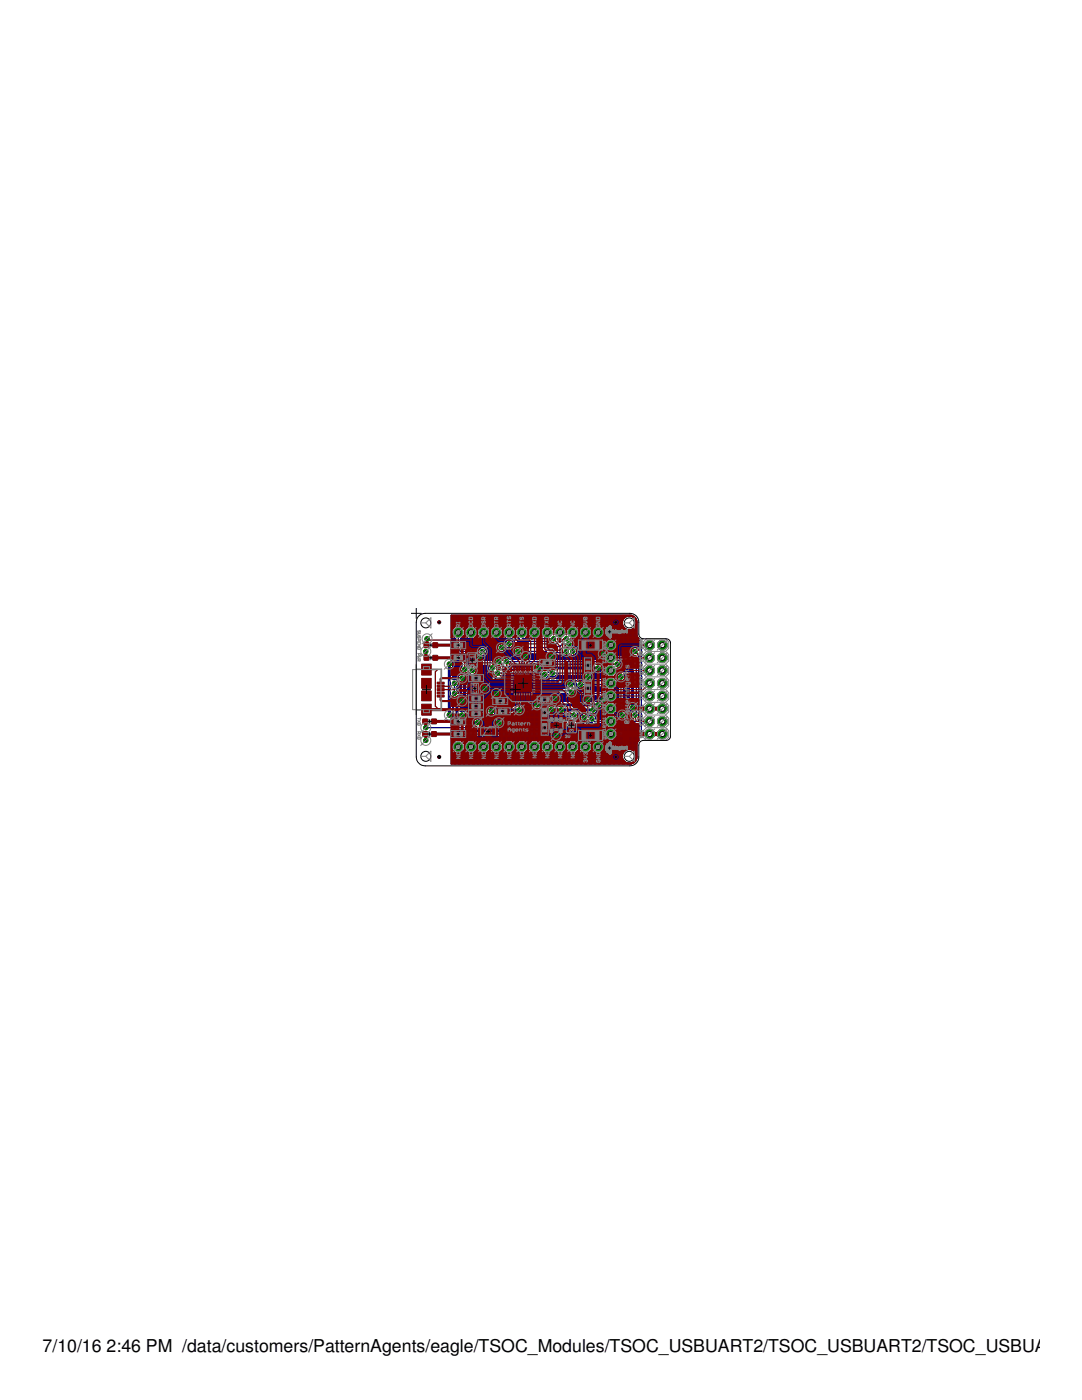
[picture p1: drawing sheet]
<svg xmlns="http://www.w3.org/2000/svg" width="216mm" height="279mm" viewBox="0 0 216 279" stroke-linecap="round" stroke-linejoin="round" font-family="sans-serif">
<defs><g id="words">
<g font-size="3.5">
<text x="8.5" y="269.9">7/10/16</text>
<text x="21.3" y="269.9">2:46 PM /data/customers/PatternAgents/eagle/TSOC_Modules/TSOC_USBUART2/TSOC_USBUART2/TSOC_USBUART2.b</text>
</g>
</g></defs>
<path d="M115 135.8h2.1M116.1 134.9v2M131.6 128.8h1.1M132.2 128.2v1.1" fill="none" stroke="#000" stroke-width=".2"/>
<g fill="#808080" stroke="#808080" stroke-width=".2">
<path d="M131.9 128.5h.5v.5h-.5z"/>
<path d="M129.4 128.5h.5v.5h-.5z"/>
<path d="M129.4 131h.5v.5h-.5z"/>
<path d="M131.9 131h.5v.5h-.5z"/>
<path d="M129.4 133.6h.5v.5h-.5z"/>
<path d="M131.9 133.6h.5v.5h-.5z"/>
<path d="M129.4 136.1h.5v.5h-.5z"/>
<path d="M129.4 138.6h.5v.5h-.5z"/>
<path d="M129.4 141.2h.5v.5h-.5z"/>
<path d="M131.9 136.1h.5v.5h-.5z"/>
<path d="M131.9 138.6h.5v.5h-.5z"/>
<path d="M131.9 141.2h.5v.5h-.5z"/>
<path d="M129.4 143.7h.5v.5h-.5z"/>
<path d="M131.9 143.7h.5v.5h-.5z"/>
<path d="M129.4 146.2h.5v.5h-.5z"/>
<path d="M131.9 146.2h.5v.5h-.5z"/>
<path d="M95.7 144h16.5v2.5h-16.5z"/>
<path d="M115.5 140.8l.1 .1z"/>
<path d="M115.4 140.8h.3z"/>
<path d="M115.4 140.7l.3 .1z"/>
<path d="M115.3 140.7h.5z"/>
<path d="M115.3 140.6l.5 .1z"/>
<path d="M115.3 140.6h.5z"/>
<path d="M115.2 140.6h.7z"/>
<path d="M115.2 140.5l.7 .1z"/>
<path d="M115.2 140.5h.7z"/>
<path d="M115.1 140.5h.8z"/>
<path d="M115.1 140.4l.7 .1z"/>
<path d="M115.1 140.4h.7z"/>
<path d="M115.1 140.3l.7 .1z"/>
<path d="M115.1 140.3l.6 .1z"/>
<path d="M115 140.3h.7z"/>
<path d="M116.1 140.2l.1 .1z"/>
<path d="M115 140.2l.7 .1z"/>
<path d="M116.1 140.2h.2z"/>
<path d="M115 140.2h.6z"/>
<path d="M114.9 140.2h.7z"/>
<path d="M116 140.1l.3 .1z"/>
<path d="M114.9 140.1l.7 .1z"/>
<path d="M116 140.1l.4 .1z"/>
<path d="M116 140.1h.4z"/>
<path d="M114.9 140.1h.6z"/>
<path d="M116 140l.4 .1z"/>
<path d="M114.9 140l.6 .1z"/>
<path d="M115.9 140l.5 .1z"/>
<path d="M115.9 140h.6z"/>
<path d="M114.9 140h.6z"/>
<path d="M115.9 139.9l.6 .1z"/>
<path d="M114.9 139.9l.6 .1z"/>
<path d="M115.8 139.9l.7 .1z"/>
<path d="M114.8 139.9l.7 .1z"/>
<path d="M115.8 139.9h.7z"/>
<path d="M114.8 139.9h.6z"/>
<path d="M115.8 139.8l.7 .1z"/>
<path d="M114.8 139.8l.6 .1z"/>
<path d="M115.8 139.8h.7z"/>
<path d="M114.8 139.8h.6z"/>
<path d="M115.8 139.8h.6z"/>
<path d="M115.8 139.7l.6 .1z"/>
<path d="M114.8 139.7l.6 .1z"/>
<path d="M115.8 139.7h.6z"/>
<path d="M114.7 139.7h.6z"/>
<path d="M115.7 139.7h.6z"/>
<path d="M115.7 139.6l.6 .1z"/>
<path d="M114.7 139.6l.6 .1z"/>
<path d="M116.8 139.6h.1z"/>
<path d="M115.7 139.6h.6z"/>
<path d="M114.7 139.6h.6z"/>
<path d="M116.7 139.6h.2z"/>
<path d="M116.7 139.5l.2 .1z"/>
<path d="M115.7 139.5l.6 .1z"/>
<path d="M114.7 139.5l.6 .1z"/>
<path d="M116.7 139.5l.3 .1z"/>
<path d="M115.7 139.5l.5 .1z"/>
<path d="M116.6 139.5h.4z"/>
<path d="M115.6 139.5h.6z"/>
<path d="M114.7 139.5h.6z"/>
<path d="M116.6 139.4l.4 .1z"/>
<path d="M115.6 139.4l.6 .1z"/>
<path d="M114.7 139.4l.6 .1z"/>
<path d="M116.6 139.4h.5z"/>
<path d="M115.6 139.4h.6z"/>
<path d="M114.7 139.4h.6z"/>
<path d="M114.6 139.4h.6z"/>
<path d="M116.5 139.4h.6z"/>
<path d="M116.5 139.3l.6 .1z"/>
<path d="M115.6 139.3l.6 .1z"/>
<path d="M114.6 139.3l.6 .1z"/>
<path d="M116.5 139.3h.6z"/>
<path d="M115.6 139.3h.5z"/>
<path d="M114.6 139.3h.6z"/>
<path d="M116.5 139.2l.6 .1z"/>
<path d="M115.6 139.2l.5 .1z"/>
<path d="M114.6 139.2l.6 .1z"/>
<path d="M116.5 139.2h.6z"/>
<path d="M115.5 139.2h.6z"/>
<path d="M114.6 139.2h.6z"/>
<path d="M116.5 139.1l.6 .1z"/>
<path d="M115.5 139.1l.6 .1z"/>
<path d="M114.6 139.1l.6 .1z"/>
<path d="M116.4 139.1h.6z"/>
<path d="M115.5 139.1h.6z"/>
<path d="M114.6 139.1h.5z"/>
<path d="M116.4 139l.6 .1z"/>
<path d="M115.5 139l.6 .1z"/>
<path d="M114.6 139l.5 .1z"/>
<path d="M117.7 139h.2z"/>
<path d="M116.4 139h.6z"/>
<path d="M115.5 139h.6z"/>
<path d="M114.6 139h.5z"/>
<path d="M117.6 139h.3z"/>
<path d="M116.4 139h.5z"/>
<path d="M117.6 138.9l.4 .1z"/>
<path d="M116.4 138.9l.5 .1z"/>
<path d="M115.5 138.9l.6 .1z"/>
<path d="M114.6 138.9l.5 .1z"/>
<path d="M117.5 138.9l.5 .1z"/>
<path d="M117.5 138.9h.6z"/>
<path d="M116.4 138.9h.5z"/>
<path d="M115.5 138.9h.5z"/>
<path d="M114.6 138.9h.5z"/>
<path d="M117.4 138.8l.7 .1z"/>
<path d="M116.4 138.8l.5 .1z"/>
<path d="M115.5 138.8l.5 .1z"/>
<path d="M114.6 138.8l.5 .1z"/>
<path d="M117.4 138.8h.7z"/>
<path d="M116.4 138.8h.5z"/>
<path d="M115.5 138.8h.5z"/>
<path d="M114.6 138.8h.5z"/>
<path d="M117.4 138.7l.7 .1z"/>
<path d="M116.4 138.7l.5 .1z"/>
<path d="M115.5 138.7l.5 .1z"/>
<path d="M114.6 138.7l.5 .1z"/>
<path d="M117.4 138.7l.8 .1z"/>
<path d="M116.3 138.7l.6 .1z"/>
<path d="M117.4 138.7h.8z"/>
<path d="M116.3 138.7h.6z"/>
<path d="M115.5 138.7h.5z"/>
<path d="M114.6 138.7h.5z"/>
<path d="M117.4 138.6l.8 .1z"/>
<path d="M116.3 138.6l.6 .1z"/>
<path d="M115.5 138.6l.5 .1z"/>
<path d="M114.6 138.6l.5 .1z"/>
<path d="M117.3 138.6l.9 .1z"/>
<path d="M117.4 138.6h.8z"/>
<path d="M116.3 138.6h.6z"/>
<path d="M115.5 138.6h.5z"/>
<path d="M114.6 138.6h.5z"/>
<path d="M117.4 138.5l.8 .1z"/>
<path d="M116.3 138.5l.6 .1z"/>
<path d="M115.5 138.5l.5 .1z"/>
<path d="M114.6 138.5l.5 .1z"/>
<path d="M117.4 138.5h.7z"/>
<path d="M116.4 138.5h.5z"/>
<path d="M115.5 138.5h.5z"/>
<path d="M114.6 138.5h.5z"/>
<path d="M117.4 138.4l.7 .1z"/>
<path d="M116.4 138.4l.5 .1z"/>
<path d="M115.5 138.4l.5 .1z"/>
<path d="M114.6 138.4l.5 .1z"/>
<path d="M117.4 138.4h.7z"/>
<path d="M116.4 138.4h.5z"/>
<path d="M115.5 138.4h.5z"/>
<path d="M114.6 138.4h.5z"/>
<path d="M117.5 138.4h.6z"/>
<path d="M117.5 138.3l.6 .1z"/>
<path d="M116.4 138.3l.5 .1z"/>
<path d="M115.5 138.3l.5 .1z"/>
<path d="M114.6 138.3l.5 .1z"/>
<path d="M117.5 138.3l.5 .1z"/>
<path d="M117.6 138.3h.4z"/>
<path d="M116.4 138.3h.5z"/>
<path d="M115.5 138.3h.5z"/>
<path d="M114.6 138.3h.5z"/>
<path d="M117.6 138.3h.3z"/>
<path d="M115.5 138.3h.6z"/>
<path d="M117.7 138.2l.2 .1z"/>
<path d="M116.4 138.2l.6 .1z"/>
<path d="M115.5 138.2l.6 .1z"/>
<path d="M114.6 138.2l.5 .1z"/>
<path d="M116.4 138.2h.6z"/>
<path d="M115.5 138.2h.6z"/>
<path d="M114.6 138.2h.5z"/>
<path d="M116.4 138.1l.6 .1z"/>
<path d="M115.5 138.1l.6 .1z"/>
<path d="M114.6 138.1l.6 .1z"/>
<path d="M116.5 138.1l.6 .1z"/>
<path d="M116.5 138.1h.6z"/>
<path d="M115.5 138.1h.6z"/>
<path d="M114.6 138.1h.6z"/>
<path d="M116.5 138l.6 .1z"/>
<path d="M115.5 138l.6 .1z"/>
<path d="M114.6 138l.6 .1z"/>
<path d="M118.2 138h.2z"/>
<path d="M116.5 138h.6z"/>
<path d="M115.6 138h.5z"/>
<path d="M114.6 138h.6z"/>
<path d="M116.5 138h.7z"/>
<path d="M115.5 138h.6z"/>
<path d="M118.2 137.9l.2 .1z"/>
<path d="M116.5 137.9l.7 .1z"/>
<path d="M115.6 137.9l.5 .1z"/>
<path d="M114.6 137.9l.6 .1z"/>
<path d="M118.1 137.9h.4z"/>
<path d="M116.5 137.9h.6z"/>
<path d="M115.6 137.9h.5z"/>
<path d="M114.6 137.9h.6z"/>
<path d="M115.6 137.9h.6z"/>
<path d="M116.6 137.9h.5z"/>
<path d="M118 137.8l.6 .1z"/>
<path d="M116.6 137.8l.5 .1z"/>
<path d="M115.6 137.8l.6 .1z"/>
<path d="M114.7 137.8l.5 .1z"/>
<path d="M116.6 137.8l.4 .1z"/>
<path d="M114.7 137.8l.6 .1z"/>
<path d="M118 137.8h.6z"/>
<path d="M116.6 137.8h.4z"/>
<path d="M115.6 137.8h.6z"/>
<path d="M114.7 137.8h.6z"/>
<path d="M118 137.7l.6 .1z"/>
<path d="M116.7 137.7l.3 .1z"/>
<path d="M115.7 137.7l.5 .1z"/>
<path d="M114.7 137.7l.6 .1z"/>
<path d="M116.7 137.7l.2 .1z"/>
<path d="M118 137.7h.6z"/>
<path d="M116.7 137.7h.2z"/>
<path d="M115.7 137.7h.6z"/>
<path d="M114.7 137.7h.6z"/>
<path d="M118 137.6l.7 .1z"/>
<path d="M116.7 137.6l.2 .1z"/>
<path d="M115.7 137.6l.6 .1z"/>
<path d="M114.7 137.6l.6 .1z"/>
<path d="M118 137.6h.7z"/>
<path d="M115.7 137.6h.6z"/>
<path d="M114.7 137.6h.6z"/>
<path d="M118.1 137.6h.6z"/>
<path d="M115.7 137.6h.7z"/>
<path d="M118.1 137.5l.7 .1z"/>
<path d="M115.7 137.5l.7 .1z"/>
<path d="M114.8 137.5l.6 .1z"/>
<path d="M118.1 137.5h.7z"/>
<path d="M115.8 137.5h.6z"/>
<path d="M114.8 137.5h.6z"/>
<path d="M118.2 137.5h.6z"/>
<path d="M115.8 137.5h.7z"/>
<path d="M118.2 137.4l.6 .1z"/>
<path d="M115.8 137.4l.7 .1z"/>
<path d="M114.8 137.4l.6 .1z"/>
<path d="M118.2 137.4h.6z"/>
<path d="M117.6 137.4h.1z"/>
<path d="M115.8 137.4h.7z"/>
<path d="M114.8 137.4h.6z"/>
<path d="M118.2 137.4h.7z"/>
<path d="M117.6 137.4h.2z"/>
<path d="M118.2 137.3l.7 .1z"/>
<path d="M117.5 137.3l.3 .1z"/>
<path d="M115.8 137.3l.7 .1z"/>
<path d="M114.9 137.3l.5 .1z"/>
<path d="M118.3 137.3l.6 .1z"/>
<path d="M115.9 137.3l.6 .1z"/>
<path d="M118.3 137.3h.6z"/>
<path d="M117.5 137.3h.3z"/>
<path d="M115.9 137.3h.6z"/>
<path d="M114.9 137.3h.6z"/>
<path d="M107.9 137.3h.4z"/>
<path d="M118.3 137.2l.6 .1z"/>
<path d="M117.5 137.2l.4 .1z"/>
<path d="M115.9 137.2l.6 .1z"/>
<path d="M114.9 137.2l.6 .1z"/>
<path d="M107.8 137.2l.6 .1z"/>
<path d="M117.4 137.2l.5 .1z"/>
<path d="M115.9 137.2l.5 .1z"/>
<path d="M107.7 137.2l.8 .1z"/>
<path d="M118.3 137.2h.6z"/>
<path d="M117.4 137.2h.5z"/>
<path d="M116 137.2h.4z"/>
<path d="M114.9 137.2h.6z"/>
<path d="M107.7 137.2h.8z"/>
<path d="M118.4 137.2h.6z"/>
<path d="M107.6 137.2h1z"/>
<path d="M118.4 137.1l.6 .1z"/>
<path d="M117.3 137.1l.6 .1z"/>
<path d="M116 137.1l.4 .1z"/>
<path d="M114.9 137.1l.6 .1z"/>
<path d="M107.6 137.1l1 .1z"/>
<path d="M117.3 137.1l.7 .1z"/>
<path d="M115 137.1l.6 .1z"/>
<path d="M107.5 137.1l1.1 .1z"/>
<path d="M118.4 137.1h.6z"/>
<path d="M117.3 137.1h.7z"/>
<path d="M116 137.1h.3z"/>
<path d="M114.9 137.1h.7z"/>
<path d="M108.2 137.1h.5z"/>
<path d="M107.5 137.1h.4z"/>
<path d="M116.1 137.1h.2z"/>
<path d="M115 137.1h.6z"/>
<path d="M107.5 137.1h.3z"/>
<path d="M107.4 137.1h.4z"/>
<path d="M118.4 137l.6 .1z"/>
<path d="M117.4 137l.6 .1z"/>
<path d="M116.1 137l.1 .1z"/>
<path d="M115 137l.7 .1z"/>
<path d="M108.3 137l.4 .1z"/>
<path d="M107.4 137l.3 .1z"/>
<path d="M118.4 137h.6z"/>
<path d="M117.4 137h.6z"/>
<path d="M115 137h.7z"/>
<path d="M108.3 137h.4z"/>
<path d="M107.4 137h.3z"/>
<path d="M118.5 137h.6z"/>
<path d="M117.4 137h.7z"/>
<path d="M118.5 136.9l.6 .1z"/>
<path d="M117.4 136.9l.7 .1z"/>
<path d="M115 136.9l.7 .1z"/>
<path d="M108.3 136.9l.5 .1z"/>
<path d="M107.3 136.9l.4 .1z"/>
<path d="M117.5 136.9l.6 .1z"/>
<path d="M115.1 136.9l.6 .1z"/>
<path d="M118.5 136.9h.6z"/>
<path d="M117.5 136.9h.6z"/>
<path d="M115.1 136.9h.7z"/>
<path d="M108.3 136.9h.5z"/>
<path d="M107.3 136.9h.4z"/>
<path d="M108.4 136.9h.4z"/>
<path d="M118.5 136.8l.6 .1z"/>
<path d="M117.5 136.8l.7 .1z"/>
<path d="M115.1 136.8l.7 .1z"/>
<path d="M108.4 136.8l.4 .1z"/>
<path d="M107.3 136.8l.4 .1z"/>
<path d="M117.5 136.8l.6 .1z"/>
<path d="M118.6 136.8h.5z"/>
<path d="M117.6 136.8h.6z"/>
<path d="M115.1 136.8h.7z"/>
<path d="M108.4 136.8h.4z"/>
<path d="M107.3 136.8h.4z"/>
<path d="M117 136.8h.1z"/>
<path d="M115.2 136.8h.7z"/>
<path d="M118.6 136.7l.5 .1z"/>
<path d="M117.6 136.7l.6 .1z"/>
<path d="M116.9 136.7l.3 .1z"/>
<path d="M115.2 136.7l.7 .1z"/>
<path d="M108.4 136.7l.3 .1z"/>
<path d="M107.3 136.7l.4 .1z"/>
<path d="M118.6 136.7h.5z"/>
<path d="M117.6 136.7h.6z"/>
<path d="M116.9 136.7h.3z"/>
<path d="M115.2 136.7h.7z"/>
<path d="M108.4 136.7h.3z"/>
<path d="M107.3 136.7h.4z"/>
<path d="M115.3 136.7h.6z"/>
<path d="M107.3 136.7h.5z"/>
<path d="M118.6 136.6l.5 .1z"/>
<path d="M117.6 136.6l.6 .1z"/>
<path d="M116.8 136.6l.4 .1z"/>
<path d="M115.3 136.6l.5 .1z"/>
<path d="M108.3 136.6l.4 .1z"/>
<path d="M107.3 136.6l.5 .1z"/>
<path d="M114 136.6l.3 .1z"/>
<path d="M108.3 136.6l.3 .1z"/>
<path d="M107.3 136.6l.6 .1z"/>
<path d="M106.2 136.6l.4 .1z"/>
<path d="M104.3 136.6l.3 .1z"/>
<path d="M102.1 136.6l.4 .1z"/>
<path d="M118.6 136.6h.5z"/>
<path d="M117.7 136.6h.6z"/>
<path d="M116.8 136.6h.5z"/>
<path d="M115.3 136.6h.5z"/>
<path d="M113.9 136.6h.4z"/>
<path d="M112.8 136.6h.8z"/>
<path d="M111.8 136.6h.8z"/>
<path d="M110.8 136.6h.9z"/>
<path d="M109.9 136.6h.8z"/>
<path d="M109 136.6h.7z"/>
<path d="M108.3 136.6h.3z"/>
<path d="M107.3 136.6h.7z"/>
<path d="M106 136.6h.7z"/>
<path d="M104.2 136.6h.6z"/>
<path d="M102 136.6h.7z"/>
<path d="M118.6 136.6h.6z"/>
<path d="M113.8 136.6h.6z"/>
<path d="M107.3 136.6h.9z"/>
<path d="M106 136.6h.8z"/>
<path d="M104.1 136.6h.7z"/>
<path d="M101.9 136.6h.8z"/>
<path d="M118.6 136.5l.6 .1z"/>
<path d="M117.7 136.5l.6 .1z"/>
<path d="M116.7 136.5l.6 .1z"/>
<path d="M115.3 136.5l.5 .1z"/>
<path d="M113.7 136.5l.7 .1z"/>
<path d="M112.8 136.5l.8 .1z"/>
<path d="M111.8 136.5l.8 .1z"/>
<path d="M110.8 136.5l.9 .1z"/>
<path d="M109.9 136.5l.8 .1z"/>
<path d="M109 136.5l.7 .1z"/>
<path d="M107.3 136.5l1.3 .1z"/>
<path d="M105.9 136.5l1 .1z"/>
<path d="M104.1 136.5l.8 .1z"/>
<path d="M101.8 136.5l1 .1z"/>
<path d="M118.6 136.5h.6z"/>
<path d="M117.7 136.5h.6z"/>
<path d="M116.7 136.5h.6z"/>
<path d="M115.4 136.5h.3z"/>
<path d="M113.6 136.5h.8z"/>
<path d="M112.8 136.5h.8z"/>
<path d="M111.8 136.5h.8z"/>
<path d="M110.8 136.5h.9z"/>
<path d="M109.9 136.5h.8z"/>
<path d="M109 136.5h.7z"/>
<path d="M107.4 136.5h1.1z"/>
<path d="M105.9 136.5h1.1z"/>
<path d="M104 136.5h.9z"/>
<path d="M101.7 136.5h1.2z"/>
<path d="M107.4 136.5h1z"/>
<path d="M105.8 136.5h1.2z"/>
<path d="M118.7 136.5h.5z"/>
<path d="M113.7 136.5h.8z"/>
<path d="M111.8 136.5h.7z"/>
<path d="M103.9 136.5h1.1z"/>
<path d="M118.7 136.4l.5 .1z"/>
<path d="M117.8 136.4l.5 .1z"/>
<path d="M116.7 136.4l.6 .1z"/>
<path d="M115.4 136.4l.3 .1z"/>
<path d="M113.7 136.4l.8 .1z"/>
<path d="M112.9 136.4l.5 .1z"/>
<path d="M112 136.4l.4 .1z"/>
<path d="M111 136.4l.5 .1z"/>
<path d="M110.1 136.4l.4 .1z"/>
<path d="M109.1 136.4l.5 .1z"/>
<path d="M107.5 136.4l1 .1z"/>
<path d="M105.7 136.4l1.3 .1z"/>
<path d="M104.5 136.4l.5 .1z"/>
<path d="M103.9 136.4l.5 .1z"/>
<path d="M101.7 136.4l1.3 .1z"/>
<path d="M116.8 136.4l.5 .1z"/>
<path d="M115.5 136.4l.1 .1z"/>
<path d="M113.6 136.4l.9 .1z"/>
<path d="M113 136.4l.3 .1z"/>
<path d="M111.1 136.4l.3 .1z"/>
<path d="M109.2 136.4l.3 .1z"/>
<path d="M106.5 136.4l.5 .1z"/>
<path d="M105.7 136.4l.6 .1z"/>
<path d="M104.6 136.4l.5 .1z"/>
<path d="M103.9 136.4l.4 .1z"/>
<path d="M102.4 136.4l.6 .1z"/>
<path d="M101.7 136.4l.4 .1z"/>
<path d="M118.7 136.4h.5z"/>
<path d="M117.8 136.4h.5z"/>
<path d="M116.8 136.4h.6z"/>
<path d="M113.9 136.4h.6z"/>
<path d="M113 136.4h.3z"/>
<path d="M112 136.4h.4z"/>
<path d="M111.1 136.4h.3z"/>
<path d="M110.1 136.4h.4z"/>
<path d="M109.2 136.4h.3z"/>
<path d="M107.6 136.4h.9z"/>
<path d="M106.6 136.4h.4z"/>
<path d="M105.7 136.4h.5z"/>
<path d="M104.6 136.4h.5z"/>
<path d="M103.9 136.4h.4z"/>
<path d="M102.5 136.4h.5z"/>
<path d="M101.7 136.4h.3z"/>
<path d="M114 136.4h.5z"/>
<path d="M107.7 136.4h.8z"/>
<path d="M106.7 136.4h.3z"/>
<path d="M105.7 136.4h.4z"/>
<path d="M104.7 136.4h.4z"/>
<path d="M103.8 136.4h.5z"/>
<path d="M102.5 136.4h.6z"/>
<path d="M118.7 136.3l.5 .1z"/>
<path d="M117.8 136.3l.5 .1z"/>
<path d="M116.8 136.3l.6 .1z"/>
<path d="M114.1 136.3l.4 .1z"/>
<path d="M113 136.3l.3 .1z"/>
<path d="M112 136.3l.4 .1z"/>
<path d="M111.1 136.3l.3 .1z"/>
<path d="M110.1 136.3l.4 .1z"/>
<path d="M109.2 136.3l.3 .1z"/>
<path d="M107.8 136.3l.7 .1z"/>
<path d="M106.7 136.3l.3 .1z"/>
<path d="M105.7 136.3l.4 .1z"/>
<path d="M104.7 136.3l.4 .1z"/>
<path d="M103.8 136.3l.4 .1z"/>
<path d="M102.6 136.3l.5 .1z"/>
<path d="M101.7 136.3l.3 .1z"/>
<path d="M107.9 136.3l.6 .1z"/>
<path d="M105.6 136.3l.5 .1z"/>
<path d="M118.7 136.3h.6z"/>
<path d="M117.8 136.3h.5z"/>
<path d="M116.8 136.3h.6z"/>
<path d="M114.1 136.3h.4z"/>
<path d="M113 136.3h.3z"/>
<path d="M112 136.3h.4z"/>
<path d="M111.1 136.3h.3z"/>
<path d="M110.1 136.3h.4z"/>
<path d="M109.2 136.3h.3z"/>
<path d="M108.1 136.3h.4z"/>
<path d="M106.7 136.3h.3z"/>
<path d="M105.6 136.3h.4z"/>
<path d="M104.7 136.3h.4z"/>
<path d="M103.8 136.3h.4z"/>
<path d="M102.7 136.3h.4z"/>
<path d="M101.7 136.3h.3z"/>
<path d="M118.7 136.2l.6 .1z"/>
<path d="M117.8 136.2l.5 .1z"/>
<path d="M116.9 136.2l.5 .1z"/>
<path d="M114.1 136.2l.4 .1z"/>
<path d="M113 136.2l.3 .1z"/>
<path d="M112 136.2l.4 .1z"/>
<path d="M111.1 136.2l.3 .1z"/>
<path d="M110.1 136.2l.4 .1z"/>
<path d="M109.2 136.2l.3 .1z"/>
<path d="M108.2 136.2l.3 .1z"/>
<path d="M106.7 136.2l.3 .1z"/>
<path d="M105.6 136.2l.4 .1z"/>
<path d="M104.7 136.2l.5 .1z"/>
<path d="M103.8 136.2l.4 .1z"/>
<path d="M102.7 136.2l.5 .1z"/>
<path d="M101.7 136.2l.3 .1z"/>
<path d="M116.8 136.2l.6 .1z"/>
<path d="M104.8 136.2l.4 .1z"/>
<path d="M118.7 136.2h.6z"/>
<path d="M117.8 136.2h.5z"/>
<path d="M116.9 136.2h.5z"/>
<path d="M116 136.2h.2z"/>
<path d="M114.1 136.2h.4z"/>
<path d="M113 136.2h.3z"/>
<path d="M112 136.2h.4z"/>
<path d="M111.1 136.2h.3z"/>
<path d="M110.1 136.2h.4z"/>
<path d="M109.2 136.2h.3z"/>
<path d="M108.2 136.2h.3z"/>
<path d="M106.7 136.2h.3z"/>
<path d="M105.6 136.2h.4z"/>
<path d="M104.8 136.2h.4z"/>
<path d="M103.7 136.2h.5z"/>
<path d="M102.7 136.2h.5z"/>
<path d="M101.7 136.2h.3z"/>
<path d="M117.8 136.2h.6z"/>
<path d="M115.9 136.2h.3z"/>
<path d="M108.2 136.2h.2z"/>
<path d="M102.8 136.2h.4z"/>
<path d="M116.9 136.2h.6z"/>
<path d="M115.8 136.2h.5z"/>
<path d="M102.8 136.2h.5z"/>
<path d="M118.7 136.1l.6 .1z"/>
<path d="M117.8 136.1l.6 .1z"/>
<path d="M116.9 136.1l.6 .1z"/>
<path d="M115.8 136.1l.5 .1z"/>
<path d="M114.1 136.1l.4 .1z"/>
<path d="M113 136.1l.3 .1z"/>
<path d="M112 136.1l.4 .1z"/>
<path d="M111.1 136.1l.3 .1z"/>
<path d="M110.1 136.1l.4 .1z"/>
<path d="M109.2 136.1l.3 .1z"/>
<path d="M108.2 136.1l.2 .1z"/>
<path d="M106.7 136.1l.3 .1z"/>
<path d="M105.6 136.1l.4 .1z"/>
<path d="M104.8 136.1l.4 .1z"/>
<path d="M103.7 136.1l.4 .1z"/>
<path d="M102.8 136.1l.5 .1z"/>
<path d="M101.7 136.1l.3 .1z"/>
<path d="M118.7 136.1h.6z"/>
<path d="M117.8 136.1h.6z"/>
<path d="M116.9 136.1h.6z"/>
<path d="M115.8 136.1h.6z"/>
<path d="M114.1 136.1h.4z"/>
<path d="M113 136.1h.3z"/>
<path d="M112 136.1h.4z"/>
<path d="M111.1 136.1h.3z"/>
<path d="M110.1 136.1h.4z"/>
<path d="M109.2 136.1h.3z"/>
<path d="M108.2 136.1h.2z"/>
<path d="M106.7 136.1h.3z"/>
<path d="M105.6 136.1h.4z"/>
<path d="M104.8 136.1h.4z"/>
<path d="M103.7 136.1h.4z"/>
<path d="M102.8 136.1h.5z"/>
<path d="M101.7 136.1h.3z"/>
<path d="M115.7 136.1h.7z"/>
<path d="M101.7 136.1h.2z"/>
<path d="M107.9 136.1h.4z"/>
<path d="M102.9 136.1h.4z"/>
<path d="M118.7 136l.6 .1z"/>
<path d="M117.8 136l.6 .1z"/>
<path d="M116.9 136l.6 .1z"/>
<path d="M115.7 136l.7 .1z"/>
<path d="M114.1 136l.4 .1z"/>
<path d="M113 136l.3 .1z"/>
<path d="M112 136l.4 .1z"/>
<path d="M111.1 136l.3 .1z"/>
<path d="M110.1 136l.4 .1z"/>
<path d="M109.2 136l.3 .1z"/>
<path d="M107.8 136l.6 .1z"/>
<path d="M106.7 136l.3 .1z"/>
<path d="M105.6 136l.4 .1z"/>
<path d="M104.8 136l.4 .1z"/>
<path d="M103.7 136l.4 .1z"/>
<path d="M102.9 136l.4 .1z"/>
<path d="M101.7 136l.2 .1z"/>
<path d="M118.7 136h.6z"/>
<path d="M117.8 136h.6z"/>
<path d="M116.9 136h.6z"/>
<path d="M115.7 136h.7z"/>
<path d="M114.1 136h.4z"/>
<path d="M113 136h.3z"/>
<path d="M112 136h.4z"/>
<path d="M111.1 136h.3z"/>
<path d="M110.1 136h.4z"/>
<path d="M109.2 136h.3z"/>
<path d="M107.7 136h.7z"/>
<path d="M106.7 136h.3z"/>
<path d="M105.6 136h.4z"/>
<path d="M104.8 136h.4z"/>
<path d="M103.7 136h.4z"/>
<path d="M102.9 136h.4z"/>
<path d="M101.7 136h.2z"/>
<path d="M107.7 136h.8z"/>
<path d="M102.9 136h.5z"/>
<path d="M118.7 135.9l.6 .1z"/>
<path d="M117.8 135.9l.6 .1z"/>
<path d="M116.9 135.9l.6 .1z"/>
<path d="M115.7 135.9l.7 .1z"/>
<path d="M114.1 135.9l.4 .1z"/>
<path d="M113 135.9l.3 .1z"/>
<path d="M112 135.9l.4 .1z"/>
<path d="M111.1 135.9l.3 .1z"/>
<path d="M110.1 135.9l.4 .1z"/>
<path d="M109.2 135.9l.3 .1z"/>
<path d="M107.6 135.9l.9 .1z"/>
<path d="M105.6 135.9l.5 .1z"/>
<path d="M104.8 135.9l.4 .1z"/>
<path d="M103.7 135.9l.4 .1z"/>
<path d="M102.9 135.9l.4 .1z"/>
<path d="M108.1 135.9l.5 .1z"/>
<path d="M107.6 135.9l.4 .1z"/>
<path d="M102.9 135.9l.5 .1z"/>
<path d="M118.7 135.9h.6z"/>
<path d="M117.8 135.9h.6z"/>
<path d="M117 135.9h.5z"/>
<path d="M115.7 135.9h.8z"/>
<path d="M114.1 135.9h.4z"/>
<path d="M113 135.9h.3z"/>
<path d="M112 135.9h.4z"/>
<path d="M111.1 135.9h.3z"/>
<path d="M110.1 135.9h.4z"/>
<path d="M109.2 135.9h.3z"/>
<path d="M108.2 135.9h.4z"/>
<path d="M107.6 135.9h.3z"/>
<path d="M105.6 135.9h.5z"/>
<path d="M104.8 135.9h.4z"/>
<path d="M103.7 135.9h.4z"/>
<path d="M102.9 135.9h.5z"/>
<path d="M118.7 135.8l.6 .1z"/>
<path d="M117.8 135.8l.6 .1z"/>
<path d="M117 135.8l.5 .1z"/>
<path d="M115.7 135.8l.8 .1z"/>
<path d="M114.1 135.8l.4 .1z"/>
<path d="M113 135.8l.3 .1z"/>
<path d="M112 135.8l.4 .1z"/>
<path d="M111.1 135.8l.3 .1z"/>
<path d="M110.1 135.8l.4 .1z"/>
<path d="M109.2 135.8l.3 .1z"/>
<path d="M108.2 135.8l.4 .1z"/>
<path d="M107.5 135.8l.4 .1z"/>
<path d="M105.6 135.8l.5 .1z"/>
<path d="M104.8 135.8l.4 .1z"/>
<path d="M103.7 135.8l.4 .1z"/>
<path d="M103 135.8l.4 .1z"/>
<path d="M115.6 135.8l.9 .1z"/>
<path d="M105.6 135.8l.6 .1z"/>
<path d="M102.9 135.8l.5 .1z"/>
<path d="M118.7 135.8h.6z"/>
<path d="M117.8 135.8h.6z"/>
<path d="M117 135.8h.5z"/>
<path d="M115.6 135.8h.9z"/>
<path d="M114.1 135.8h.4z"/>
<path d="M113 135.8h.3z"/>
<path d="M112 135.8h.4z"/>
<path d="M111.1 135.8h.3z"/>
<path d="M110.1 135.8h.4z"/>
<path d="M109.2 135.8h.3z"/>
<path d="M108.2 135.8h.5z"/>
<path d="M107.5 135.8h.4z"/>
<path d="M105.6 135.8h.6z"/>
<path d="M104.8 135.8h.4z"/>
<path d="M103.7 135.8h.4z"/>
<path d="M102.9 135.8h.5z"/>
<path d="M115.7 135.8h.8z"/>
<path d="M118.7 135.7l.6 .1z"/>
<path d="M117.8 135.7l.6 .1z"/>
<path d="M117 135.7l.5 .1z"/>
<path d="M115.7 135.7l.8 .1z"/>
<path d="M114.1 135.7l.4 .1z"/>
<path d="M113 135.7l.3 .1z"/>
<path d="M112 135.7l.4 .1z"/>
<path d="M111.1 135.7l.3 .1z"/>
<path d="M110.1 135.7l.4 .1z"/>
<path d="M109.2 135.7l.3 .1z"/>
<path d="M108.3 135.7l.4 .1z"/>
<path d="M107.5 135.7l.3 .1z"/>
<path d="M105.6 135.7l.7 .1z"/>
<path d="M104.8 135.7l.4 .1z"/>
<path d="M103.7 135.7l.4 .1z"/>
<path d="M102.9 135.7l.5 .1z"/>
<path d="M116.9 135.7l.6 .1z"/>
<path d="M115.7 135.7l.7 .1z"/>
<path d="M103 135.7l.4 .1z"/>
<path d="M118.7 135.7h.6z"/>
<path d="M117.8 135.7h.6z"/>
<path d="M116.9 135.7h.6z"/>
<path d="M115.7 135.7h.7z"/>
<path d="M114.1 135.7h.4z"/>
<path d="M113 135.7h.3z"/>
<path d="M112 135.7h.4z"/>
<path d="M111.1 135.7h.3z"/>
<path d="M110.1 135.7h.4z"/>
<path d="M109.2 135.7h.3z"/>
<path d="M108.3 135.7h.4z"/>
<path d="M107.5 135.7h.3z"/>
<path d="M105.7 135.7h.7z"/>
<path d="M104.8 135.7h.4z"/>
<path d="M103.7 135.7h.4z"/>
<path d="M103 135.7h.4z"/>
<path d="M105.6 135.7h.8z"/>
<path d="M107.4 135.7h.4z"/>
<path d="M105.7 135.7h.8z"/>
<path d="M118.7 135.6l.6 .1z"/>
<path d="M117.8 135.6l.6 .1z"/>
<path d="M116.9 135.6l.6 .1z"/>
<path d="M115.7 135.6l.7 .1z"/>
<path d="M114.1 135.6l.4 .1z"/>
<path d="M113 135.6l.3 .1z"/>
<path d="M112 135.6l.4 .1z"/>
<path d="M111.1 135.6l.3 .1z"/>
<path d="M110.1 135.6l.4 .1z"/>
<path d="M109.2 135.6l.3 .1z"/>
<path d="M108.3 135.6l.4 .1z"/>
<path d="M107.4 135.6l.4 .1z"/>
<path d="M105.7 135.6l.9 .1z"/>
<path d="M104.8 135.6l.4 .1z"/>
<path d="M103.7 135.6l.4 .1z"/>
<path d="M103 135.6l.4 .1z"/>
<path d="M118.7 135.6h.6z"/>
<path d="M117.8 135.6h.6z"/>
<path d="M116.9 135.6h.6z"/>
<path d="M115.7 135.6h.7z"/>
<path d="M114.1 135.6h.4z"/>
<path d="M113 135.6h.3z"/>
<path d="M112 135.6h.4z"/>
<path d="M111.1 135.6h.3z"/>
<path d="M110.1 135.6h.4z"/>
<path d="M109.2 135.6h.3z"/>
<path d="M108.3 135.6h.4z"/>
<path d="M107.4 135.6h.4z"/>
<path d="M105.7 135.6h.9z"/>
<path d="M104.8 135.6h.4z"/>
<path d="M103.7 135.6h.4z"/>
<path d="M103 135.6h.4z"/>
<path d="M105.8 135.6h.8z"/>
<path d="M115.8 135.6h.6z"/>
<path d="M118.7 135.5l.6 .1z"/>
<path d="M117.8 135.5l.6 .1z"/>
<path d="M116.9 135.5l.6 .1z"/>
<path d="M115.8 135.5l.5 .1z"/>
<path d="M114.1 135.5l.4 .1z"/>
<path d="M113 135.5l.3 .1z"/>
<path d="M112 135.5l.4 .1z"/>
<path d="M111.1 135.5l.3 .1z"/>
<path d="M110.1 135.5l.4 .1z"/>
<path d="M109.2 135.5l.3 .1z"/>
<path d="M108.3 135.5l.4 .1z"/>
<path d="M107.4 135.5l.4 .1z"/>
<path d="M105.9 135.5l.8 .1z"/>
<path d="M104.8 135.5l.4 .1z"/>
<path d="M103.7 135.5l.4 .1z"/>
<path d="M103 135.5l.4 .1z"/>
<path d="M118.7 135.5h.6z"/>
<path d="M117.8 135.5h.6z"/>
<path d="M116.9 135.5h.6z"/>
<path d="M115.8 135.5h.5z"/>
<path d="M114.1 135.5h.4z"/>
<path d="M113 135.5h.3z"/>
<path d="M112 135.5h.4z"/>
<path d="M111.1 135.5h.3z"/>
<path d="M110.1 135.5h.4z"/>
<path d="M109.2 135.5h.4z"/>
<path d="M108.3 135.5h.4z"/>
<path d="M107.4 135.5h.4z"/>
<path d="M105.9 135.5h.8z"/>
<path d="M104.8 135.5h.4z"/>
<path d="M103.7 135.5h.5z"/>
<path d="M103 135.5h.4z"/>
<path d="M105.9 135.5h.9z"/>
<path d="M118.7 135.4l.6 .1z"/>
<path d="M117.8 135.4l.6 .1z"/>
<path d="M116.9 135.4l.5 .1z"/>
<path d="M115.9 135.4l.3 .1z"/>
<path d="M114.1 135.4l.4 .1z"/>
<path d="M113 135.4l.3 .1z"/>
<path d="M112 135.4l.4 .1z"/>
<path d="M111.1 135.4l.3 .1z"/>
<path d="M110.1 135.4l.4 .1z"/>
<path d="M109.2 135.4l.4 .1z"/>
<path d="M108.3 135.4l.4 .1z"/>
<path d="M107.4 135.4l.4 .1z"/>
<path d="M106 135.4l.8 .1z"/>
<path d="M104.8 135.4l.4 .1z"/>
<path d="M103.7 135.4l.5 .1z"/>
<path d="M103 135.4l.4 .1z"/>
<path d="M117.8 135.4l.5 .1z"/>
<path d="M116 135.4l.2 .1z"/>
<path d="M112 135.4l.5 .1z"/>
<path d="M107.5 135.4l.3 .1z"/>
<path d="M104.7 135.4l.5 .1z"/>
<path d="M103.8 135.4l.4 .1z"/>
<path d="M118.7 135.4h.6z"/>
<path d="M117.8 135.4h.5z"/>
<path d="M116.8 135.4h.6z"/>
<path d="M114.1 135.4h.4z"/>
<path d="M113 135.4h.3z"/>
<path d="M112 135.4h.5z"/>
<path d="M111.1 135.4h.3z"/>
<path d="M110.1 135.4h.4z"/>
<path d="M109.2 135.4h.4z"/>
<path d="M108.3 135.4h.4z"/>
<path d="M107.5 135.4h.3z"/>
<path d="M106.1 135.4h.7z"/>
<path d="M104.7 135.4h.5z"/>
<path d="M103.8 135.4h.4z"/>
<path d="M103 135.4h.4z"/>
<path d="M116.9 135.4h.5z"/>
<path d="M112.1 135.4h.4z"/>
<path d="M108.3 135.4h.3z"/>
<path d="M104.7 135.4h.4z"/>
<path d="M118.7 135.3l.6 .1z"/>
<path d="M117.8 135.3l.5 .1z"/>
<path d="M116.8 135.3l.6 .1z"/>
<path d="M114.1 135.3l.4 .1z"/>
<path d="M112.9 135.3l.4 .1z"/>
<path d="M112.1 135.3l.4 .1z"/>
<path d="M111.1 135.3l.3 .1z"/>
<path d="M110 135.3l.5 .1z"/>
<path d="M109.2 135.3l.5 .1z"/>
<path d="M108.3 135.3l.3 .1z"/>
<path d="M107.5 135.3l.3 .1z"/>
<path d="M106.2 135.3l.6 .1z"/>
<path d="M104.7 135.3l.4 .1z"/>
<path d="M103.8 135.3l.4 .1z"/>
<path d="M103 135.3l.4 .1z"/>
<path d="M118.7 135.3l.5 .1z"/>
<path d="M112.8 135.3l.5 .1z"/>
<path d="M112 135.3l.6 .1z"/>
<path d="M109.9 135.3l.6 .1z"/>
<path d="M108.2 135.3l.5 .1z"/>
<path d="M107.5 135.3l.4 .1z"/>
<path d="M106.2 135.3l.7 .1z"/>
<path d="M102.9 135.3l.5 .1z"/>
<path d="M118.7 135.3h.5z"/>
<path d="M117.8 135.3h.5z"/>
<path d="M116.8 135.3h.6z"/>
<path d="M113.6 135.3h1.1z"/>
<path d="M112 135.3h1.3z"/>
<path d="M111.1 135.3h.6z"/>
<path d="M109.2 135.3h1.5z"/>
<path d="M108.2 135.3h.4z"/>
<path d="M107.1 135.3h.8z"/>
<path d="M106.3 135.3h.6z"/>
<path d="M104.7 135.3h.4z"/>
<path d="M103.8 135.3h.5z"/>
<path d="M102.9 135.3h.5z"/>
<path d="M112.1 135.3h1.2z"/>
<path d="M107.2 135.3h.7z"/>
<path d="M104.6 135.3h.5z"/>
<path d="M103.9 135.3h.4z"/>
<path d="M117.7 135.3h.6z"/>
<path d="M115.6 135.3h.1z"/>
<path d="M104.6 135.3h.4z"/>
<path d="M103.9 135.3h.5z"/>
<path d="M118.7 135.2l.5 .1z"/>
<path d="M117.8 135.2l.5 .1z"/>
<path d="M116.8 135.2l.5 .1z"/>
<path d="M115.5 135.2l.3 .1z"/>
<path d="M113.6 135.2l1.1 .1z"/>
<path d="M112.1 135.2l1.2 .1z"/>
<path d="M111.1 135.2l.6 .1z"/>
<path d="M109.2 135.2l1.5 .1z"/>
<path d="M108.2 135.2l.4 .1z"/>
<path d="M107.1 135.2l.8 .1z"/>
<path d="M106.4 135.2l.5 .1z"/>
<path d="M104.5 135.2l.5 .1z"/>
<path d="M103.9 135.2l.5 .1z"/>
<path d="M103 135.2l.4 .1z"/>
<path d="M118.7 135.2h.5z"/>
<path d="M117.8 135.2h.5z"/>
<path d="M116.7 135.2h.6z"/>
<path d="M115.5 135.2h.3z"/>
<path d="M113.6 135.2h1.1z"/>
<path d="M113 135.2h.3z"/>
<path d="M112.1 135.2h.8z"/>
<path d="M111.1 135.2h.6z"/>
<path d="M110.1 135.2h.6z"/>
<path d="M109.2 135.2h.8z"/>
<path d="M108.1 135.2h.4z"/>
<path d="M107.1 135.2h.9z"/>
<path d="M106.4 135.2h.5z"/>
<path d="M103.9 135.2h1.1z"/>
<path d="M102.9 135.2h.5z"/>
<path d="M117.7 135.2h.6z"/>
<path d="M113.7 135.2h.9z"/>
<path d="M111.1 135.2h.5z"/>
<path d="M110.1 135.2h.5z"/>
<path d="M109.3 135.2h.7z"/>
<path d="M107.1 135.2h1.4z"/>
<path d="M104 135.2h.9z"/>
<path d="M118.6 135.1l.6 .1z"/>
<path d="M117.7 135.1l.6 .1z"/>
<path d="M116.7 135.1l.6 .1z"/>
<path d="M115.5 135.1l.3 .1z"/>
<path d="M113.7 135.1l.9 .1z"/>
<path d="M113 135.1l.3 .1z"/>
<path d="M112.1 135.1l.7 .1z"/>
<path d="M111.1 135.1l.4 .1z"/>
<path d="M110.1 135.1l.5 .1z"/>
<path d="M109.3 135.1l.7 .1z"/>
<path d="M107.2 135.1l1.3 .1z"/>
<path d="M106.4 135.1l.5 .1z"/>
<path d="M104 135.1l.9 .1z"/>
<path d="M102.9 135.1l.4 .1z"/>
<path d="M115.4 135.1l.5 .1z"/>
<path d="M114.1 135.1l.5 .1z"/>
<path d="M112.2 135.1l.6 .1z"/>
<path d="M111.1 135.1l.3 .1z"/>
<path d="M110.1 135.1l.4 .1z"/>
<path d="M109.3 135.1l.6 .1z"/>
<path d="M107.6 135.1l.8 .1z"/>
<path d="M106.5 135.1l.4 .1z"/>
<path d="M104.1 135.1l.8 .1z"/>
<path d="M102.9 135.1l.5 .1z"/>
<path d="M118.6 135.1h.6z"/>
<path d="M117.7 135.1h.6z"/>
<path d="M116.7 135.1h.6z"/>
<path d="M115.4 135.1h.5z"/>
<path d="M114.1 135.1h.4z"/>
<path d="M113 135.1h.3z"/>
<path d="M112.2 135.1h.5z"/>
<path d="M111.1 135.1h.3z"/>
<path d="M110.1 135.1h.3z"/>
<path d="M109.3 135.1h.6z"/>
<path d="M107.7 135.1h.7z"/>
<path d="M106.5 135.1h.4z"/>
<path d="M104.1 135.1h.7z"/>
<path d="M102.9 135.1h.5z"/>
<path d="M114.1 135.1h.3z"/>
<path d="M112.2 135.1h.4z"/>
<path d="M111.1 135.1h.2z"/>
<path d="M109.4 135.1h.4z"/>
<path d="M107.8 135.1h.5z"/>
<path d="M105.6 135.1h.2z"/>
<path d="M104.2 135.1h.5z"/>
<path d="M102.9 135.1h.4z"/>
<path d="M101.7 135.1h.2z"/>
<path d="M118.6 135l.6 .1z"/>
<path d="M117.7 135l.6 .1z"/>
<path d="M116.8 135l.4 .1z"/>
<path d="M115.4 135l.5 .1z"/>
<path d="M114.1 135l.3 .1z"/>
<path d="M113 135l.3 .1z"/>
<path d="M112.3 135l.2 .1z"/>
<path d="M110.1 135l.2 .1z"/>
<path d="M109.5 135l.2 .1z"/>
<path d="M107.9 135l.3 .1z"/>
<path d="M106.5 135l.4 .1z"/>
<path d="M105.6 135l.3 .1z"/>
<path d="M104.3 135l.3 .1z"/>
<path d="M102.9 135l.4 .1z"/>
<path d="M101.7 135l.2 .1z"/>
<path d="M118.6 135l.5 .1z"/>
<path d="M116.8 135l.5 .1z"/>
<path d="M115.4 135l.6 .1z"/>
<path d="M118.6 135h.5z"/>
<path d="M117.6 135h.6z"/>
<path d="M116.8 135h.4z"/>
<path d="M115.4 135h.6z"/>
<path d="M114.1 135h.3z"/>
<path d="M113 135h.3z"/>
<path d="M106.5 135h.4z"/>
<path d="M105.6 135h.3z"/>
<path d="M102.8 135h.5z"/>
<path d="M101.7 135h.2z"/>
<path d="M116.9 135h.3z"/>
<path d="M115.3 135h.7z"/>
<path d="M101.7 135h.3z"/>
<path d="M118.6 134.9l.5 .1z"/>
<path d="M117.6 134.9l.6 .1z"/>
<path d="M116.9 134.9l.3 .1z"/>
<path d="M115.3 134.9l.7 .1z"/>
<path d="M114.1 134.9l.3 .1z"/>
<path d="M113 134.9l.3 .1z"/>
<path d="M106.5 134.9l.4 .1z"/>
<path d="M105.6 134.9l.3 .1z"/>
<path d="M102.8 134.9l.5 .1z"/>
<path d="M101.7 134.9l.3 .1z"/>
<path d="M118.6 134.9h.5z"/>
<path d="M117.6 134.9h.6z"/>
<path d="M116.9 134.9h.2z"/>
<path d="M115.3 134.9h.7z"/>
<path d="M114.1 134.9h.3z"/>
<path d="M113 134.9h.3z"/>
<path d="M106.5 134.9h.4z"/>
<path d="M105.6 134.9h.3z"/>
<path d="M102.8 134.9h.5z"/>
<path d="M101.7 134.9h.3z"/>
<path d="M115.3 134.9h.6z"/>
<path d="M102.8 134.9h.4z"/>
<path d="M118.6 134.8l.5 .1z"/>
<path d="M117.6 134.8l.6 .1z"/>
<path d="M117 134.8l.1 .1z"/>
<path d="M115.3 134.8l.6 .1z"/>
<path d="M114.1 134.8l.3 .1z"/>
<path d="M113 134.8l.3 .1z"/>
<path d="M106.5 134.8l.4 .1z"/>
<path d="M105.6 134.8l.3 .1z"/>
<path d="M102.7 134.8l.5 .1z"/>
<path d="M101.7 134.8l.3 .1z"/>
<path d="M118.5 134.8l.6 .1z"/>
<path d="M117.5 134.8l.6 .1z"/>
<path d="M115.2 134.8l.7 .1z"/>
<path d="M114.1 134.8l.2 .1z"/>
<path d="M118.5 134.8h.6z"/>
<path d="M117.5 134.8h.7z"/>
<path d="M115.2 134.8h.7z"/>
<path d="M114.1 134.8h.2z"/>
<path d="M113 134.8h.3z"/>
<path d="M111.2 134.8h.1z"/>
<path d="M106.5 134.8h.3z"/>
<path d="M105.6 134.8h.3z"/>
<path d="M102.7 134.8h.4z"/>
<path d="M101.7 134.8h.3z"/>
<path d="M117.5 134.8h.6z"/>
<path d="M111.1 134.8h.3z"/>
<path d="M106.4 134.8h.4z"/>
<path d="M102.6 134.8h.5z"/>
<path d="M118.5 134.7l.6 .1z"/>
<path d="M117.5 134.7l.6 .1z"/>
<path d="M115.2 134.7l.6 .1z"/>
<path d="M114.1 134.7l.2 .1z"/>
<path d="M113 134.7l.3 .1z"/>
<path d="M111.1 134.7l.3 .1z"/>
<path d="M106.4 134.7l.4 .1z"/>
<path d="M105.6 134.7l.3 .1z"/>
<path d="M102.6 134.7l.5 .1z"/>
<path d="M101.7 134.7l.3 .1z"/>
<path d="M118.5 134.7h.6z"/>
<path d="M117.5 134.7h.6z"/>
<path d="M115.1 134.7h.7z"/>
<path d="M113 134.7h.3z"/>
<path d="M111.1 134.7h.3z"/>
<path d="M106.4 134.7h.4z"/>
<path d="M105.6 134.7h.3z"/>
<path d="M102.6 134.7h.5z"/>
<path d="M101.7 134.7h.3z"/>
<path d="M117.4 134.7h.7z"/>
<path d="M111 134.7h.5z"/>
<path d="M106.3 134.7h.5z"/>
<path d="M105.6 134.7h.4z"/>
<path d="M102.5 134.7h.6z"/>
<path d="M102.4 134.7h.6z"/>
<path d="M101.7 134.7h.5z"/>
<path d="M118.4 134.6l.6 .1z"/>
<path d="M117.4 134.6l.6 .1z"/>
<path d="M115.1 134.6l.7 .1z"/>
<path d="M113 134.6l.3 .1z"/>
<path d="M111 134.6l.5 .1z"/>
<path d="M105.6 134.6l1.1 .1z"/>
<path d="M101.7 134.6l1.3 .1z"/>
<path d="M116.2 134.6l.2 .1z"/>
<path d="M115.1 134.6l.6 .1z"/>
<path d="M101.7 134.6l1.2 .1z"/>
<path d="M118.4 134.6h.6z"/>
<path d="M117.3 134.6h.7z"/>
<path d="M116.2 134.6h.2z"/>
<path d="M115.1 134.6h.6z"/>
<path d="M113 134.6h.3z"/>
<path d="M111 134.6h.5z"/>
<path d="M105.6 134.6h1.1z"/>
<path d="M101.7 134.6h1.2z"/>
<path d="M116.1 134.6h.3z"/>
<path d="M118.4 134.5l.6 .1z"/>
<path d="M117.3 134.5l.7 .1z"/>
<path d="M116.1 134.5l.3 .1z"/>
<path d="M115 134.5l.7 .1z"/>
<path d="M113 134.5l.6 .1z"/>
<path d="M111 134.5l.5 .1z"/>
<path d="M105.7 134.5l.9 .1z"/>
<path d="M101.8 134.5l1 .1z"/>
<path d="M101.9 134.5l.8 .1z"/>
<path d="M118.4 134.5h.6z"/>
<path d="M117.3 134.5h.7z"/>
<path d="M116.1 134.5h.4z"/>
<path d="M115 134.5h.7z"/>
<path d="M113 134.5h.6z"/>
<path d="M111 134.5h.5z"/>
<path d="M105.9 134.5h.6z"/>
<path d="M102 134.5h.6z"/>
<path d="M117.3 134.5h.6z"/>
<path d="M115 134.5h.6z"/>
<path d="M106 134.5h.4z"/>
<path d="M102.1 134.5h.4z"/>
<path d="M118.3 134.4l.6 .1z"/>
<path d="M117.4 134.4l.5 .1z"/>
<path d="M116.1 134.4l.4 .1z"/>
<path d="M115 134.4l.6 .1z"/>
<path d="M113 134.4l.6 .1z"/>
<path d="M111.1 134.4l.3 .1z"/>
<path d="M116 134.4l.6 .1z"/>
<path d="M113 134.4l.5 .1z"/>
<path d="M118.3 134.4h.6z"/>
<path d="M117.4 134.4h.5z"/>
<path d="M116 134.4h.6z"/>
<path d="M115 134.4h.6z"/>
<path d="M113 134.4h.4z"/>
<path d="M111.1 134.4h.3z"/>
<path d="M117.5 134.4h.4z"/>
<path d="M111.2 134.4h.1z"/>
<path d="M118.3 134.3l.6 .1z"/>
<path d="M117.5 134.3l.3 .1z"/>
<path d="M116 134.3l.6 .1z"/>
<path d="M115 134.3l.5 .1z"/>
<path d="M113 134.3l.3 .1z"/>
<path d="M118.2 134.3h.7z"/>
<path d="M117.5 134.3h.3z"/>
<path d="M115.9 134.3h.7z"/>
<path d="M115 134.3h.5z"/>
<path d="M113 134.3h.2z"/>
<path d="M114.9 134.3h.6z"/>
<path d="M113 134.3h.1z"/>
<path d="M117.6 134.3h.2z"/>
<path d="M118.2 134.2l.7 .1z"/>
<path d="M117.6 134.2l.2 .1z"/>
<path d="M115.9 134.2l.7 .1z"/>
<path d="M114.9 134.2l.6 .1z"/>
<path d="M118.2 134.2h.6z"/>
<path d="M115.9 134.2h.6z"/>
<path d="M114.9 134.2h.6z"/>
<path d="M118.1 134.2h.7z"/>
<path d="M118.1 134.1l.7 .1z"/>
<path d="M115.8 134.1l.6 .1z"/>
<path d="M114.9 134.1l.6 .1z"/>
<path d="M118.1 134.1h.6z"/>
<path d="M115.8 134.1h.6z"/>
<path d="M114.9 134.1h.5z"/>
<path d="M118.1 134l.6 .1z"/>
<path d="M115.8 134l.6 .1z"/>
<path d="M114.9 134l.5 .1z"/>
<path d="M118 134l.7 .1z"/>
<path d="M114.8 134l.6 .1z"/>
<path d="M118 134h.7z"/>
<path d="M116.8 134h.1z"/>
<path d="M115.8 134h.6z"/>
<path d="M114.8 134h.6z"/>
<path d="M116.8 134h.2z"/>
<path d="M118 133.9l.6 .1z"/>
<path d="M116.8 133.9l.2 .1z"/>
<path d="M115.8 133.9l.6 .1z"/>
<path d="M114.8 133.9l.6 .1z"/>
<path d="M116.7 133.9l.3 .1z"/>
<path d="M115.7 133.9l.6 .1z"/>
<path d="M118 133.9h.6z"/>
<path d="M116.8 133.9h.3z"/>
<path d="M115.7 133.9h.6z"/>
<path d="M114.8 133.9h.6z"/>
<path d="M116.7 133.9h.4z"/>
<path d="M118 133.8l.6 .1z"/>
<path d="M116.7 133.8l.4 .1z"/>
<path d="M115.7 133.8l.6 .1z"/>
<path d="M114.8 133.8l.6 .1z"/>
<path d="M118 133.8h.6z"/>
<path d="M116.6 133.8h.6z"/>
<path d="M115.7 133.8h.6z"/>
<path d="M114.8 133.8h.5z"/>
<path d="M118 133.8h.5z"/>
<path d="M115.7 133.8h.5z"/>
<path d="M118.1 133.8h.4z"/>
<path d="M118.1 133.7l.4 .1z"/>
<path d="M116.6 133.7l.6 .1z"/>
<path d="M115.7 133.7l.5 .1z"/>
<path d="M114.7 133.7l.6 .1z"/>
<path d="M118.1 133.7h.3z"/>
<path d="M116.6 133.7h.6z"/>
<path d="M115.7 133.7h.5z"/>
<path d="M114.7 133.7h.6z"/>
<path d="M118.2 133.6l.2 .1z"/>
<path d="M116.6 133.6l.6 .1z"/>
<path d="M115.6 133.6l.6 .1z"/>
<path d="M114.7 133.6l.6 .1z"/>
<path d="M118.2 133.6h.1z"/>
<path d="M116.5 133.6h.6z"/>
<path d="M115.6 133.6h.6z"/>
<path d="M114.7 133.6h.6z"/>
<path d="M116.5 133.5l.6 .1z"/>
<path d="M115.6 133.5l.6 .1z"/>
<path d="M114.7 133.5l.6 .1z"/>
<path d="M115.6 133.5l.5 .1z"/>
<path d="M116.5 133.5h.6z"/>
<path d="M115.6 133.5h.5z"/>
<path d="M114.7 133.5h.6z"/>
<path d="M116.5 133.4l.6 .1z"/>
<path d="M115.6 133.4l.5 .1z"/>
<path d="M114.7 133.4l.6 .1z"/>
<path d="M117.7 133.4l.3 .1z"/>
<path d="M117.7 133.4h.3z"/>
<path d="M116.5 133.4h.6z"/>
<path d="M115.6 133.4h.5z"/>
<path d="M114.7 133.4h.6z"/>
<path d="M117.6 133.4h.5z"/>
<path d="M116.5 133.4h.5z"/>
<path d="M117.6 133.3l.6 .1z"/>
<path d="M116.5 133.3l.5 .1z"/>
<path d="M115.6 133.3l.5 .1z"/>
<path d="M114.7 133.3l.6 .1z"/>
<path d="M117.6 133.3h.6z"/>
<path d="M116.5 133.3h.5z"/>
<path d="M115.6 133.3h.5z"/>
<path d="M114.7 133.3h.5z"/>
<path d="M117.5 133.3h.7z"/>
<path d="M117.5 133.2l.7 .1z"/>
<path d="M116.5 133.2l.5 .1z"/>
<path d="M115.5 133.2l.6 .1z"/>
<path d="M114.7 133.2l.5 .1z"/>
<path d="M117.5 133.2h.7z"/>
<path d="M116.4 133.2h.6z"/>
<path d="M115.5 133.2h.6z"/>
<path d="M114.7 133.2h.5z"/>
<path d="M117.5 133.1l.8 .1z"/>
<path d="M116.4 133.1l.6 .1z"/>
<path d="M115.5 133.1l.6 .1z"/>
<path d="M114.7 133.1l.5 .1z"/>
<path d="M117.5 133.1h.8z"/>
<path d="M116.4 133.1h.6z"/>
<path d="M115.5 133.1h.6z"/>
<path d="M114.7 133.1h.5z"/>
<path d="M117.5 133l.8 .1z"/>
<path d="M116.4 133l.6 .1z"/>
<path d="M115.5 133l.6 .1z"/>
<path d="M114.7 133l.5 .1z"/>
<path d="M117.5 133h.8z"/>
<path d="M116.4 133h.6z"/>
<path d="M115.5 133h.6z"/>
<path d="M114.7 133h.5z"/>
<path d="M117.5 132.9l.8 .1z"/>
<path d="M116.4 132.9l.6 .1z"/>
<path d="M115.5 132.9l.6 .1z"/>
<path d="M114.7 132.9l.5 .1z"/>
<path d="M117.5 132.9h.7z"/>
<path d="M116.4 132.9h.6z"/>
<path d="M115.5 132.9h.6z"/>
<path d="M114.7 132.9h.5z"/>
<path d="M116.5 132.9h.5z"/>
<path d="M117.5 132.8l.7 .1z"/>
<path d="M116.5 132.8l.5 .1z"/>
<path d="M115.5 132.8l.6 .1z"/>
<path d="M114.7 132.8l.5 .1z"/>
<path d="M117.5 132.8h.7z"/>
<path d="M116.5 132.8h.5z"/>
<path d="M115.6 132.8h.5z"/>
<path d="M114.7 132.8h.5z"/>
<path d="M117.6 132.8h.6z"/>
<path d="M114.7 132.8h.6z"/>
<path d="M117.6 132.7l.6 .1z"/>
<path d="M116.5 132.7l.5 .1z"/>
<path d="M115.6 132.7l.5 .1z"/>
<path d="M114.7 132.7l.6 .1z"/>
<path d="M117.7 132.7l.4 .1z"/>
<path d="M117.7 132.7h.3z"/>
<path d="M116.5 132.7h.6z"/>
<path d="M115.6 132.7h.5z"/>
<path d="M114.7 132.7h.6z"/>
<path d="M117.8 132.7h.2z"/>
<path d="M116.5 132.6l.6 .1z"/>
<path d="M115.6 132.6l.5 .1z"/>
<path d="M114.7 132.6l.6 .1z"/>
<path d="M116.5 132.6h.6z"/>
<path d="M115.6 132.6h.5z"/>
<path d="M114.7 132.6h.6z"/>
<path d="M116.5 132.5l.6 .1z"/>
<path d="M115.6 132.5l.5 .1z"/>
<path d="M114.7 132.5l.6 .1z"/>
<path d="M115.6 132.5l.6 .1z"/>
<path d="M116.5 132.5h.6z"/>
<path d="M115.6 132.5h.6z"/>
<path d="M114.7 132.5h.6z"/>
<path d="M116.6 132.5h.6z"/>
<path d="M116.6 132.4l.6 .1z"/>
<path d="M115.6 132.4l.6 .1z"/>
<path d="M114.7 132.4l.6 .1z"/>
<path d="M116.6 132.4h.6z"/>
<path d="M115.7 132.4h.5z"/>
<path d="M114.7 132.4h.6z"/>
<path d="M116.6 132.3l.6 .1z"/>
<path d="M115.7 132.3l.5 .1z"/>
<path d="M114.8 132.3l.5 .1z"/>
<path d="M116.6 132.3h.6z"/>
<path d="M115.7 132.3h.6z"/>
<path d="M114.8 132.3h.5z"/>
<path d="M114.8 132.3h.6z"/>
<path d="M116.7 132.2l.4 .1z"/>
<path d="M115.7 132.2l.6 .1z"/>
<path d="M114.8 132.2l.6 .1z"/>
<path d="M116.7 132.2h.4z"/>
<path d="M115.7 132.2h.6z"/>
<path d="M114.8 132.2h.6z"/>
<path d="M116.8 132.2h.3z"/>
<path d="M116.7 132.1l.3 .1z"/>
<path d="M115.7 132.1l.6 .1z"/>
<path d="M114.8 132.1l.6 .1z"/>
<path d="M116.8 132.1l.2 .1z"/>
<path d="M115.8 132.1l.6 .1z"/>
<path d="M116.8 132.1h.2z"/>
<path d="M115.8 132.1h.6z"/>
<path d="M114.8 132.1h.6z"/>
<path d="M116.8 132.1h.1z"/>
<path d="M114.9 132.1h.5z"/>
<path d="M115.8 132l.6 .1z"/>
<path d="M114.9 132l.5 .1z"/>
<path d="M115.8 132h.6z"/>
<path d="M114.9 132h.5z"/>
<path d="M114.9 132h.6z"/>
<path d="M115.9 131.9l.6 .1z"/>
<path d="M114.9 131.9l.6 .1z"/>
<path d="M115.9 131.9h.6z"/>
<path d="M114.9 131.9h.6z"/>
<path d="M115.9 131.8l.7 .1z"/>
<path d="M114.9 131.8l.6 .1z"/>
<path d="M115.9 131.8h.7z"/>
<path d="M114.9 131.8h.6z"/>
<path d="M115 131.8h.5z"/>
<path d="M116 131.7l.6 .1z"/>
<path d="M115 131.7l.6 .1z"/>
<path d="M116 131.7h.6z"/>
<path d="M115 131.7h.6z"/>
<path d="M116.1 131.6l.4 .1z"/>
<path d="M115 131.6l.6 .1z"/>
<path d="M116 131.6l.5 .1z"/>
<path d="M115 131.6l.7 .1z"/>
<path d="M116.1 131.6h.4z"/>
<path d="M115 131.6h.7z"/>
<path d="M116.1 131.6h.3z"/>
<path d="M116.1 131.5l.3 .1z"/>
<path d="M115.1 131.5l.6 .1z"/>
<path d="M116.2 131.5h.2z"/>
<path d="M115.1 131.5h.6z"/>
<path d="M115.1 131.5h.7z"/>
<path d="M115.1 131.4l.7 .1z"/>
<path d="M115.1 131.4h.7z"/>
<path d="M115.2 131.3l.7 .1z"/>
<path d="M115.2 131.3h.7z"/>
<path d="M115.2 131.2l.8 .1z"/>
<path d="M115.3 131.2l.7 .1z"/>
<path d="M115.3 131.2h.7z"/>
<path d="M115.3 131.1l.7 .1z"/>
<path d="M115.3 131.1h.7z"/>
<path d="M115.4 131.1h.6z"/>
<path d="M115.4 131l.5 .1z"/>
<path d="M115.4 131h.5z"/>
<path d="M115.5 130.9l.3 .1z"/>
<path d="M115.5 130.9h.3z"/>
<path d="M115.6 130.8l.1 .1z"/>
</g>
<g fill="none" stroke="#808080" stroke-width=".2">
<path d="M91.1 125.1h.7v-.3l-.4-.1-.1 .4M91.1 124.1v.3M91.1 124.7l.2 .2M91.1 124.2h.7M91.8 124.1v.3M93.6 124.8l.6-.2 .1 .5h-.7zM93.6 123.3l.6-.2 .1 .5h-.7zM93.7 123.9l-.1 .1 .1 .4 .6-.2-.1-.3M96.1 123.6h.7l-.1-.5-.3 .2v.3M96.1 123.1l.3 .3M96.2 124.6h.5l.1 .5h-.7zM96.7 123.9l.1 .1-.1 .4-.2-.2-.1-.3-.3 .1 .1 .4"/>
<path d="M98.7 123.6h.7l-.1-.5-.4 .2v.3M98.7 124.1h.7M98.7 123.1l.2 .3M98.8 124.6h.5l.1 .5h-.7zM99.4 123.9v.5M101.2 125.1h.7l-.1-.5-.3 .2v.3M101.2 124.1h.7M101.2 124.6l.3 .3M101.3 140h.6M101.6 140v.8M101.8 123.1l.1 .2-.1 .3-.2-.1-.1-.4-.3 .2 .1 .3M101.9 123.9v.5"/>
<path d="M103.8 124.1h.6M103.9 124.6l-.1 .2 .1 .3h.4l.1-.1-.1-.4M104.1 140v.7l.2 .1 .4-.1v-.7M104.3 123.1l.1 .2-.1 .3-.2-.1-.1-.4-.2 .2 .1 .3M104.4 123.9v.5M106.3 125.1h.7l-.1-.5-.4 .2v.3M106.3 124.6l.2 .3M106.3 123.9l.7 .5M106.4 123.1h.5l.1 .5h-.7zM106.9 140v.7l.2 .1 .4-.1v-.7M107 123.9l-.7 .5M108.7 123.3l.6-.2 .1 .5h-.7z"/>
<path d="M108.7 124.9h.7M108.7 123.9l.7 .5M109.4 124.6v.5M109.4 123.9l-.7 .5M111.5 123.9l-.1 .1 .1 .4h.5l.1-.2-.1-.3M111.6 140h.6M111.9 140v.8M112.1 124.7h-.7l.7 .4h-.7M114 123.9l-.1 .1 .1 .4 .6-.2-.1-.3M114.6 124.7h-.7l.7 .4h-.7M117 123.1l.1 .4-.5 .1M117 123.1l-.6 .2 .2 .3"/>
<path d="M117 123.1l-.4 .5M117.1 124.6v.5h-.3l.1-.3-.3-.2-.2 .2 .2 .3M117.1 123.9h-.4l-.3 .2 .3 .3h.4M119 123.3l.5-.2 .2 .5h-.7zM119.5 124.6l.2 .2-.2 .3h-.4l-.1-.3 .3-.2v.3M119.7 123.9h-.7l.7 .5h-.7M123.2 136l.4-.1 .1 .3h-.5zM123.2 135.5h.5l-.2 .1M123.2 131.5h.5M123.2 130.4h.5l-.2 .2M123.2 138.7l.4-.1 .1 .4h-.5zM123.2 130.2v.4"/>
<path d="M123.2 135.3v.3M123.2 138.1v.3M123.2 137.2h.5M123.2 136.4l.5 .4M123.2 139.8l.2 .1M123.2 139.2l.5 .4M123.2 138.3h.5l-.2 .1M123.3 133.1v.3l.4-.1-.1-.2M123.3 131.9v.3h.3v-.3M123.3 128h.3l.1 .3h-.5zM123.3 133.6v.4h.3v-.4M123.6 130.8v.3l-.2-.3-.2 .1 .1 .2"/>
<path d="M123.6 129.1v.4l-.4-.1 .1-.3h.2v.2M123.7 131.3v.4M123.7 137v.3M123.7 128.6h-.5l.5 .3h-.5M123.7 134.2h-.3l-.2 .2 .2 .1h.3M123.7 136.4l-.5 .4M123.7 139.2l-.5 .4M127.5 128.6h.5v-.3l-.2-.1-.1 .4M127.5 129.5l.5-.1v.3h-.5zM127.5 132.2h.5v-.2l-.2-.1-.1 .3M127.5 133.7h.5v-.3l-.2-.1-.1 .4M127.5 134.5h.5v.3h-.5z"/>
<path d="M127.5 136l.5-.1v.3h-.5zM127.5 137.3h.5v-.2l-.2-.1-.1 .3M127.5 138.5l.5-.1v.3h-.5zM127.5 127.7v.3M127.5 130.2v.4M127.5 132.8v.3M127.5 135.3v.3M127.5 137.8v.4M127.5 139.7h.5M127.5 139l.5 .3M127.5 138h.5l-.1 .2M127.5 137l.2 .2"/>
<path d="M127.5 136.4l.5 .4M127.5 135.5h.5l-.1 .1M127.5 134h.5M127.5 133.3l.2 .2M127.5 132.9h.5l-.1 .2M127.5 131.9l.2 .2M127.5 131.5h.5M127.5 130.4h.5l-.1 .2M127.5 128.2l.2 .2M127.5 127.9h.5l-.1 .1M128 128.8v.4l-.3-.4-.2 .1 .1 .3M128 130.8v.3l-.3-.3-.2 .1 .1 .2"/>
<path d="M128 131.3v.4M128 133.9v.3M128 139.5v.3M128 139l-.5 .3M128 136.4l-.5 .4M129 132.5l-.6 .7v1.3l.6 .6M129 130l-.6 .6v1.3l.6 .6M129 130l-.6-.6v-1.3l.6-.6h3.8l.6 .6v1.3l-.6 .6M129 135.1l-.6 .6v1.3l.6 .6M129 137.6l-.6 .7v1.2l.6 .7M129 130h3.8M129 132.5h3.8"/>
<path d="M129 135.1h3.8M129 137.6h3.8M132.8 130l.6 .6v1.3l-.6 .6M132.8 132.5l.6 .7v1.3l-.6 .6M132.8 135.1l.6 .6v1.3l-.6 .6M132.8 137.6l.6 .7v1.2l-.6 .7M91.2 150.2l-.1 .1 .1 .3 .6-.1-.2-.3M91.8 150.9h-.7l.7 .5h-.7M93.7 150.2l-.1 .1 .1 .3 .6-.1-.1-.3M94.3 150.9h-.7l.7 .5h-.7M96.2 150.2l-.1 .1 .1 .3h.5l.1-.1-.1-.3M96.8 150.9h-.7l.7 .5h-.7"/>
<path d="M98.8 150.2l-.1 .1 .1 .3h.5l.1-.1-.1-.3M99.4 150.9h-.7l.7 .5h-.7M100.9 140.1l-.1-.1-.4 .1 .5 .7h-.5M101.3 150.2l-.1 .1 .1 .3h.5l.1-.1-.1-.3M101.9 150.9h-.7l.7 .5h-.7M102.5 140.6l-.3 .2M102.6 142.9l.1 .1zM102.6 143.3l.1 .1zM102.8 140.6h-.4l-.2-.5 .2-.1h.4v.8M103 142.9l.3 .3M103.2 140.4h.6M103.2 140.8v-.5l.3-.3 .3 .3v.5"/>
<path d="M103.3 142.9v.5M103.9 150.2l-.1 .1 .1 .3h.4l.1-.1-.1-.3M104.1 143.2h-.5l.1-.3 .4 .1v.3l-.4 .1M104.4 150.9h-.6l.6 .5h-.6M104.8 142.7v.7h-.3l-.1-.4 .4-.1M105.1 140.1l.1-.1h.4v.8h-.4l-.1-.1 .1-.3zM105.2 140.4h.4M105.3 143l.3-.1v.5M105.3 143v.4M105.3 143l-.1-.1-.1 .1v.4M105.9 142.9v.5h.3l.1-.5M106 140.1l.4-.1 .2 .3-.5 .1-.1 .3 .1 .1 .5-.1"/>
<path d="M106.4 150l-.1 .1 .1 .4h.5l.1-.1-.1-.4M106.6 142.7v.7l.5-.7v.7M106.7 141.8l.4-.1 .1 .6M106.7 141.8l.1 .6 .4-.1M106.7 141.8l.5 .5M107 150.8h-.7l.7 .4h-.7M107.4 142.3l.2 .1zM107.8 142h.5l-.3-.3v.7M107.8 141h.6M108.1 143.4h.2M108.3 142.7h-.1v.7M108.8 140.1l.1-.1 .5 .1v.6l-.2 .1-.4-.1"/>
<path d="M108.9 142.9l-.3 .1v.4h.3l.2-.1-.2-.1h-.3M108.9 150l-.1 .1 .1 .4h.5l.1-.1-.1-.4M109.3 142.3l.1 .1zM109.3 143.4h.3M109.4 142.6v.1M109.5 150.8h-.7l.7 .4h-.7M109.6 142.9h-.2v.5M109.7 141.9l.2 .5 .3-.5M109.7 140.1l.2-.1 .4 .1v.6l-.1 .1-.5-.1zM109.8 142.9l.4 .3M110.2 142.9v.5M110.7 140.1l.1-.1 .4 .1-.1 .3-.4 .2 .1 .2 .4-.1"/>
<path d="M110.9 142.2h-.4l.1-.3 .3 .1-.1 .4h-.2M110.9 143.2h-.4l.1-.3 .3 .1-.1 .4h-.2M111.2 142.8l.1-.1 .4 .1-.5 .4 .1 .2 .4-.1M111.4 142.2l-.2 .2M111.5 150l-.1 .1 .1 .4h.5l.1-.1-.1-.4M111.7 142.2l-.5-.2 .1-.3h.4v.7M112.1 150.8h-.7l.7 .4h-.7M114 150l-.1 .1 .1 .4 .6-.1-.1-.4M114.6 150.8h-.7l.7 .4h-.7M116.8 151.8l.1-.1 .2 .1-.1 .3M116.8 150.3l.1-.1 .2 .1-.1 .3M116.8 151.8l-.1-.1-.3 .1 .2 .3"/>
<path d="M116.8 150.3v.1M116.8 151.8v.1M116.8 150.3l-.1-.1-.3 .1 .2 .3M117.1 150.9h-.4l-.3 .2 .3 .3h.4M119 150.3l.5-.1 .2 .4h-.7zM119.5 151.7l.2 .1-.2 .3-.5-.1 .1-.3h.2v.2M119.7 150.9h-.7l.7 .5h-.7M123.2 141.7h.5M123.2 142.1l.4-.1 .1 .4h-.5zM123.2 143.1h.5l-.2 .2M123.2 147l.4-.1 .1 .3h-.5zM123.2 146.1h.5v-.3h-.2l-.1 .3"/>
<path d="M123.2 144.9h.5v-.2l-.2-.1-.1 .3M123.2 144.2h.5M123.2 140.1h.5l-.1-.3h-.2v.3M123.2 141.3h.5v-.3l-.2-.1-.1 .4M123.2 140.4v.3M123.2 142.9v.4M123.2 145.2v.3M123.2 140.9l.2 .2M123.2 140.5h.5l-.2 .2M123.2 144.6l.2 .2M123.2 145.8l.2 .1M123.2 145.4h.5l-.2 .1"/>
<path d="M123.6 146.3v.3l-.2-.3-.2 .1 .1 .2M123.6 143.5v.3l-.2-.3-.2 .1 .1 .2M123.7 141.5v.3M123.7 144v.4M127.5 143.1h.5l-.1 .2M127.5 145.8h.5v.3h-.5zM127.5 142.9v.4M127.5 144.2h.5M127.6 140.7v.3h.4v-.3M127.6 141.2v.4h.4v-.4M127.6 144.6v.3h.4v-.3M128 146.9v.3l-.5-.1 .1-.2h.2v.1"/>
<path d="M128 143.5v.3l-.3-.3-.2 .1 .1 .2M128 144v.4M128 146.3h-.5l.5 .3h-.5M128 141.8h-.3l-.2 .2 .2 .1h.3M129 142.7h3.8M129 140.2l-.6 .6v1.3l.6 .6M129 142.7l-.6 .6v1.3l.6 .6M129 145.2l-.6 .7v1.2l.6 .7h3.8l.6-.7v-1.2l-.6-.7M129 140.2h3.8M129 145.2h3.8M132.8 140.2l.6 .6v1.3l-.6 .6M132.8 142.7l.6 .6v1.3l-.6 .6"/>
</g>
<g fill="none" stroke="#808080" stroke-width=".21">
<path d="M98.9 132.4h.6l.2 .2-.2 .2h-.4l-.2 .2 .2 .2h.6M100.2 132.4h.4M100.4 132.2v.8l-.2 .2M101.1 133.2v-.6l.2-.2h.6v.8M103.2 132.8h-.8l.2-.4h.4l.2 .2v.4l-.2 .2h-.4M103.7 133.2h.6l.2-.2v-.4l-.2-.2h-.6v1l.4 .2M105 133.2v-.8l.5-.4 .4 .4v.8M105 132.6h.9M106.3 133.2v-.6l.3-.2h.6v.8M107.6 132.4h.2l.4 .4M108.2 132.4v.8M109.6 132.8h-.8l.1-.4h.4l.3 .2v.4l-.3 .2h-.4"/>
<path d="M110 132.4h.4M110.2 132.2v.8l-.2 .2M110.9 132.4h.4M111.1 132.2v.8l-.2 .2M112.4 132.4h-.4l-.2 .2v.6h.6l.2-.2-.2-.2h-.6M113.9 132.8h-.6l-.2-.2v-.4l.2-.2h.6v1.2"/>
</g>
<g fill="none" stroke="#000080" stroke-width=".25">
<path d="M85 130l.1 .2v1.1h6.6l1 1v1.3M90 127.5h.9v3.3M90 130h1.2M90 129.8h1M90 128.8h.9M90 124.9h34.3M90 127h.4M90 128h.9M90 129.5h.9M90 122.9h36.2v.2M90 130.3h1.5M90 129.2h.9"/>
<path d="M90 129h.9M90 128.5h.9M90 128.2h.9M90 127.7h.9M90 127.2h.7M90 126.7h.2M90 126.5h.2M90 126.2h.2M90 126h.2M90 125.5h.4M90 125.2h.7M90 124.7h34.2"/>
<path d="M90 124.4h34.2M90 124.2h34.2M90 123.9h34.2M90 123.7h34.3M90 123.4h34.5M90 123.2h34.8M90.2 122.8v8M90.2 131.8v.1M90.2 126.7l.7 .8M90.3 132h1.4M90.3 134.8h1.2M90.3 134.6h1.6"/>
<path d="M90.3 135.3h1.1M90.3 133l1.8 .1M90.3 133a.93 .93 0 0 0-.3-1.2h1.5l.7 .7v.4a.81 .81 0 0 0 0 1.3 .81 .81 0 0 0 1.2-.2 .83 .83 0 0 0 1.2 .6 .83 .83 0 0 0 .2-1.4l.4-.4h2.4a.82 .82 0 0 0 .2 1.2v6M90.3 139.1l.2 .1v5.2l.2 .3h-.7v-1.3l.5-.5M90.3 133v2.6a.81 .81 0 0 1 1.1 .3 .81 .81 0 0 1-.2 1.1v.8l.3 .4M90.3 133.8l1.6 .1v.7M90.3 139.1v3.1M90.3 135.6h.1M90.3 139.9h.2M90.3 139.7h.2M90.3 139.4h.2M90.3 139.1h.1"/>
<path d="M90.3 134.3h2.1l.1 .3M90.3 134.1h1.8M90.3 133.6h1.6M90.4 132.8h1.8M90.4 131.8v.5h1.6M90.4 122.8v2.6M90.4 127v3.8M90.4 132.8v2.8M90.4 139.1v3.3M90.5 132.5h1.7M90.7 122.8v2.4M90.7 127.2v3.6"/>
<path d="M90.7 131.8v3.8M90.7 136.4v2M90.9 124.9l-.9 .8M90.9 122.8v2.1M90.9 131.8v3.8h.5M90.9 129.7l.8 .8M91.2 137.4h.8M91.2 122.8v2.1M91.2 130v.8M91.2 131.8v3.9M91.2 137.6h.8M91.2 137.1h.8"/>
<path d="M91.3 135.8h.2M91.3 137.9h.7M91.3 136.9h.7M91.4 135.6v.5h.5M91.4 126.2v3.3l.5 .5h4.3M91.4 131.8v3.3h-1.1M91.4 122.8v2.1M91.4 130.2v.6M91.5 138.2h.5v-2.1a.82 .82 0 0 1-.6-1.1 .82 .82 0 0 1 1.2-.3 .68 .68 0 0 1 .8 .5v3.8l-.3 .5-1.2 .2M91.5 136.4h.5M91.5 138.2h.1M91.7 122.8v2.1"/>
<path d="M91.7 130.5v.3M91.7 132v2.7M91.7 136v2.2M91.9 139.7v2.3h5.3l.1-.5M91.9 139.9h15M91.9 139.7h29v1h-.7M91.9 130.8l1.3 1.3M91.9 128.8h7.5M91.9 128h9M91.9 122.8v2.1M91.9 130.5v.3M91.9 132.2v1.1h-1.6"/>
<path d="M91.9 136.1v2.1M91.9 139.6v2.3M91.9 129.2h4.1v-1.7l-.8-.8-.7 .8v2M91.9 129h7.4M91.9 128.5h7.9M91.9 128.2h8.9M91.9 127.7h9.4M92 127.5l.7-.8 .8 .8M92 124.9l.7 .8M92 136.6h-.6v1.5h.6M92.2 131h28.4M92.2 122.8v2.4"/>
<path d="M92.2 130.5v.6M92.2 134.2v.3M92.2 139.6v2.3M92.2 125.2h1M92.5 125.5h.4M92.5 122.8v2.6M92.5 139.6v2.3M92.5 134.6h1.4M92.7 131.5h6.2M92.7 122.8v6.7M92.7 130.5v1.1M92.7 134.4v.3"/>
<path d="M92.7 139.6v2.4M92.7 125.7h.1M92.7 126.7h.1M92.7 126.5h.1M92.7 126.2h.1M92.7 126h.1M92.9 131.8h5.9M92.9 127h-.4v2.5M93 122.8v2.6M93 127v2.5M93 130.5v1.3M93 139.5v2.5"/>
<path d="M93.2 134.8h4.6M93.2 139.4h27.4l.8 .8M93.2 132h1.3M93.2 127.2h-1v2.3M93.2 130.5v2.4l.3 .5M93.2 122.8v2.4M93.2 127.2v2.3M93.2 134.2v.7M93.2 139.4v2.6M93.2 132.8h.6M93.2 132.5h.8M93.2 132.3h1.1"/>
<path d="M93.3 133.1h.4M93.3 139.1h27.3M93.3 135.1h4.5M93.3 134.1h.2M93.4 135.3h4.7M93.4 136.1h11.7M93.4 137.4h11.7M93.4 136.4h11.7M93.4 135.8h11.7v4.2M93.4 138.9h20.3M93.4 137.6h11.8M93.4 137.9h12"/>
<path d="M93.4 137.1h11.7M93.4 135.6h4.9M93.4 138.6h20M93.4 138.1h12.3M93.4 136.9h11.7M93.4 136.6h11.7M93.5 124.9l-.8 .8M93.5 130.5v2.8h.1M93.5 122.8v2.1M93.5 127.5v2M93.5 134.1v7.9M93.5 133.4h.1"/>
<path d="M93.6 134.3h-.6v.4M93.7 122.8v2.1M93.7 127.5v2M93.7 130.5v2.7l-.2 .2M93.7 134.5v7.5M94 122.8v2.1M94 127.5v2M94 130.5v2.1M94 134.6v7.4M94.2 133.8v-.7l.8-.8h3.5l1.3 1.3h6.1l1 1 .1 .5h1.2l.5-.5M94.2 122.8v2.1M94.2 127.5v2"/>
<path d="M94.2 130.5v1.8M94.2 134.6v7.4M94.5 122.8v2.1l.7 .8M94.5 130.5v1.6M94.5 134.6v7.4M94.5 134.6h3.3M94.7 125.2h1M94.7 122.8v2.4M94.7 130.5v1.3M94.7 134.5v7.5M94.8 131.8l-1.1 1M94.9 134.3h2.9"/>
<path d="M94.9 133.3h2.6M95 133v.6h2.5M95 125.5h.5M95 122.8v2.6M95 130.5v1.3M95 133.8h2.6M95.2 122.8v6.7M95.2 130.5v1.3M95.2 132.8v9.2M95.2 125.7h.1M95.2 126.7h.1M95.2 126.5h.1"/>
<path d="M95.2 126.2h.1M95.2 126h.1M95.5 127h-.5v2.5M95.5 122.8v2.6M95.5 127v2.5M95.5 130.5v1.3M95.5 132.8v9.2M95.7 127.2h-1v2.3M95.8 122.8v2.4M95.8 127.2v2.2M95.8 130.7v1.1M95.8 132.8v9.2"/>
<path d="M95.8 129.3a.82 .82 0 0 1 1.1 .2 .82 .82 0 0 1-.1 1.2 .82 .82 0 0 1-1.2-.2h-5.6M96 122.8v2.1l-.8 .8M96 130.8v1M96 132.8v9.2M96.2 122.8v2.1M96.2 127.5v1.7M96.2 130.8v1M96.2 132.8v9.2M96.5 122.8v2.1M96.5 127.5v1.7M96.5 130.8v1M96.5 132.8v9.2"/>
<path d="M96.5 130.8h6.6M96.5 129.2h2.8M96.8 122.8v2.1M96.8 127.5v1.9M96.8 130.7v1.1M96.8 132.8v9.2M96.9 130.5h5.8M96.9 129.5h2.4M97 122.8v2.1l.8 .8M97 130.3v1.5M97 132.8v9.2M97 130.3h5.6"/>
<path d="M97.1 130h2.7M97.3 132.8v8.9h-5.4M97.3 131.8v-4.6h1v4.6M97.3 122.8v2.4M97.3 125.2h1M97.5 132.8v.3h-2.6M97.5 131.8v-4.8h.5v4.8M97.5 122.8v2.6M97.5 133.6v6.6M97.5 125.5h.5M97.8 122.8v9M97.8 125.7h.1"/>
<path d="M97.8 135l.8 .8M97.8 134.1h-2.8v7.9M97.8 126.7h.1M97.8 126.5h.1M97.8 126.2h.1M97.8 126h.1M98 122.8v2.6M98 135.3v4.7M98.3 133.3v1.5l.5 .5h6.6l.2 .3v1.8l.6 .5h7.6l.2 .2M98.3 122.8v2.4M98.3 135.6v4.4M98.5 122.8v2.1l-.7 .8"/>
<path d="M98.5 135.8v4.2M98.7 131.8h.1M98.8 122.8v2.1M98.8 127.5v4.3M98.8 135.8v4.2M99 122.8v2.1M99 127.5v3.9M99 135.8v4.2M99.3 134.3h6.3l.6 .5v.8l.2 .2h13.7l.8-.7h3v7.1l.3 .3v.2M99.3 122.8v2.1M99.3 127.5v1.5M99.3 129.5v1.8h-6.9l.1-.8"/>
<path d="M99.3 135.8v4.2M99.4 129.8h-2.4v-2.3l.8-.8 .7 .8v4.3M99.5 132l1.1 1.1h1l.2-.3v-.3h21.3M99.5 122.8l.1 2.1 .7 .8M99.5 129.9v1.3M99.5 135.8v4.2M99.8 122.8v2.4M99.8 135.8v4.2M99.8 125.2h1M99.9 134.8h5.5M99.9 134.8l.1 .1M100.1 129.2h9.1l.5 .6h2l.5-.6h2.1v.8"/>
<path d="M100.1 122.8v2.6M100.1 130.1v1.3M100.1 134.8v.1M100.1 135.8v4.2M100.1 125.5h.4M100.2 131.5h.2M100.3 131.8a.81 .81 0 0 0-.8-.6 .81 .81 0 0 0-.7 .6M100.3 122.8v5.7M100.3 130v1.8M100.3 134.8v.1M100.3 135.8v4.2M100.3 125.7h.1"/>
<path d="M100.3 126.7h.1M100.3 126.5h.1M100.3 126.2h.1M100.3 126h.1M100.4 130h2.2M100.4 128.5h.4M100.5 127h-.4v1.4M100.6 122.8v2.6M100.6 127v1.6M100.6 129.9v1.5M100.6 134.8v.1M100.6 135.8v4.2"/>
<path d="M100.8 129.8v1.5h-1v-1.3M100.8 128.2v-1h-1v1.3M100.8 122.8v2.4M100.8 134.8v.1M100.8 135.8v4.2M101.1 122.8l-.1 2.1-.7 .8M101.1 127.8l-.1-.3-.7-.8-.7 .8-.1 1.1M101.1 132h20l.8-.7h4.8l.3 .2v11l-.3 .2M101.1 129.8v1.4M101.1 134.8v.1M101.1 135.8v4.2M101.3 122.8v2.1"/>
<path d="M101.3 127.5v.2M101.3 129.8v1.5M101.3 134.8v.1M101.3 135.8v4.2M101.4 131.3h19.2M101.6 126.2l1.8 1.8h6.3l.5 .5h.8l.5-.5h.5l.5-.5h.5M101.6 128.5h7.6l.5 .5h2l.5-.5h1.3M101.6 122.8v2.1M101.6 127.5v.2M101.6 129.8v1.6M101.6 134.8v.1M101.6 135.8v4.2"/>
<path d="M101.8 122.8v2.1M101.8 127.5v.2M101.8 129.8v1.7M101.8 134.8v.1M101.8 135.8v4.2M101.9 127.7h.5M102.1 122.8v2.1M102.1 127.5v.3M102.1 129.8v1.7M102.1 134.8v.1M102.1 135.8v4.2M102.1 124.9l.7 .8"/>
<path d="M102.3 122.8v2.4M102.3 127.7v.3M102.3 129.8v1.7M102.3 133.1h.1M102.3 134.8v.1M102.3 135.8v4.2M102.4 125.2h.9M102.6 122.8v2.6M102.6 128h.1M102.6 130.3v1.2M102.6 133.1h.1M102.6 134.8v.1"/>
<path d="M102.6 135.8v4.2M102.6 125.5h.5M102.6 128l-.5-.5h-10.2v1.8l.3 .2h3.4l.2-.2M102.6 128h-.4a.81 .81 0 0 0-1-.2 .81 .81 0 0 0-.4 1 .84 .84 0 0 0-1.2-.3 .84 .84 0 0 0-.1 1.2 .84 .84 0 0 0 1.2 .1h1.9a.8 .8 0 0 0 .4 .9 .8 .8 0 0 0 1-.2h4.7l.3 .3M102.8 126.7l.9 .8M102.8 122.8v4M102.8 130.7v.8M102.8 133.1h.1M102.8 134.8v.1M102.8 135.8v4.2M102.8 126.7l.8 .8M102.8 125.7h.1"/>
<path d="M102.8 126.7h.1M102.8 126.5h.1M102.8 126.2h.1M102.8 126h.1M103.1 127h.1M103.1 122.8v2.6M103.1 130.8v.7M103.1 133.1h.1M103.1 134.8v.1M103.1 135.8v4.2M103.3 127.2h.1M103.4 130h5.5l.3 .3h3.8v-.3"/>
<path d="M103.4 122.8v2.4M103.4 127.2v.1M103.4 130.8v.7M103.4 133.1h.1M103.4 134.8v.1M103.4 135.8v4.2M103.6 122.8v2.1l-.8 .8M103.6 127.5h.1M103.6 130.8v.7M103.6 133.1h.1M103.6 134.8v.1M103.6 135.8v4.2"/>
<path d="M103.7 127.5h.1M103.9 122.8v2.1M103.9 130.7v.8M103.9 133.1h.1M103.9 134.8v.1M103.9 135.8v4.2M104.1 126.2v1l.3 .3h6.1M104.1 122.8v2.1M104.1 130.5v1M104.1 133.1h.1M104.1 134.8v.1M104.1 135.8v4.2"/>
<path d="M104.4 122.8v2.1M104.4 130.5v1M104.4 133.1h.1M104.4 134.8v.1M104.4 135.8v4.2M104.6 122.8v2.1M104.6 130.5v1M104.6 133.1h.1M104.6 134.8v.1M104.6 135.8v4.2M104.6 124.9l.8 .8M104.9 122.8v2.4"/>
<path d="M104.9 130.5v1M104.9 133.1h.1M104.9 134.8v.1M104.9 135.8v4.2M104.9 125.2h1M105.1 122.8v2.6M105.1 130.5v1M105.1 133.1h.1M105.1 134.8v.1M105.1 137.6l.8 .8M105.2 125.5h.4M105.4 126.7l.2 .3h-.4z"/>
<path d="M105.4 122.8v4.2M105.4 130.5v1M105.4 133.1h.1M105.4 134.8v.1M105.4 137.8v2.2M105.4 125.7h.1M105.4 126.7h.1M105.4 126.5h.1M105.4 126.2h.1M105.4 126h.1M105.4 134.8l.1 .1M105.6 122.8v2.6"/>
<path d="M105.6 130.5v1M105.6 133.1h.1M105.6 138.1v1.9M105.9 122.8v2.4M105.9 130.5v1M105.9 133.1h.1M105.9 138.3v1.7M106.1 133.1l.6 .5-.1-.5h-4.3M106.2 136.4h6.8a.76 .76 0 0 0 .5 1h-7.1l-.2-.2zM106.2 122.8v2.1l-.8 .8M106.2 130.5v1M106.2 133.1h.1"/>
<path d="M106.2 138.4v1.6M106.2 136.3v.1M106.2 136.9h6.8v.5M106.2 137.1h6.9M106.2 136.6h6.7M106.4 133.3h.2M106.4 122.8v2.1M106.4 130.5v1M106.4 133.1v.3M106.4 136.4v1M106.4 138.4v1.6M106.6 133.6h.1"/>
<path d="M106.7 122.8v2.1M106.7 130.5v1M106.7 133.6h.1M106.7 136.4v1M106.7 138.4v1.6M106.7 140l.3-.2 .6 .2M106.7 140h-8.8l-.4 .3-.2 .2v1M106.7 140h.1M106.9 122.8v2.1M106.9 130.5v1M106.9 136.4v1M106.9 138.4v1.5"/>
<path d="M107.1 134.1l.3 .3M107.1 134.1h.1M107.2 122.8v2.1M107.2 130.5v1M107.2 134.1h.1M107.2 136.4v1M107.2 138.4v1.4M107.2 124.9l.7 .8M107.4 134.3h.5M107.4 122.8v2.4M107.4 130.5v1M107.4 136.4v1"/>
<path d="M107.4 138.4v1.5M107.4 139.9h11.7M107.4 125.2h1M107.6 140h11.3M107.6 140h.1M107.7 122.8v2.6M107.7 130.5v1M107.7 134.1v.5M107.7 136.4v1M107.7 138.4v1.6M107.7 134.1h.4M107.7 125.5h.5"/>
<path d="M107.9 134h.2l-.2 .6h-.5v-.5M107.9 134l-.3 .1h-.5M107.9 134h.1M107.9 122.8v4.2M107.9 130.5v1M107.9 134v.3M107.9 136.4v1M107.9 138.4v1.6M107.9 126.7l.3 .3h-.5zM107.9 125.7h.1M107.9 126.7h.1M107.9 126.5h.1"/>
<path d="M107.9 126.2h.1M107.9 126h.1M108.2 122.8v2.6M108.2 130.5v1M108.2 136.4v1M108.2 138.4v1.6M108.4 122.8v2.4M108.4 130.5v1M108.4 136.4v1M108.4 138.4v1.6M108.7 124.9l-.8 .8M108.7 122.8v2.1"/>
<path d="M108.7 130.5v1M108.7 136.4v1M108.7 138.4v1.6M108.9 122.8v2.1M108.9 130.7v.8M108.9 136.4v1M108.9 138.4v1.6M109.2 122.8v2.1M109.2 130.8v.7M109.2 135.2v.1M109.2 136.4v1M109.2 138.4v1.6"/>
<path d="M109.3 134h.2l-.1 .2zM109.3 135.1h.6l.1 .2M109.3 134.1h.1M109.4 134.2h.1M109.5 122.8v2.1M109.5 130.8v.7M109.5 134h.1M109.5 134.9v.4M109.5 136.4v1M109.5 138.4v1.6M109.5 134.8h.1M109.5 134.7a.79 .79 0 0 0 1.3 .1h5.7v.5h-7.5l.4-.3z"/>
<path d="M109.5 134.7h.1M109.7 122.8v2.1M109.7 130.8v.7M109.7 135v.3M109.7 136.4v1M109.7 138.4v1.6M109.7 124.9l.8 .8M110 122.8v2.4M110 130.8v.7M110 136.4v1M110 138.4v1.6M110 125.2h1"/>
<path d="M110.2 134.3h7.1v.8M110.2 122.8v2.6M110.2 130.8v.7M110.2 135.1v.2M110.2 136.4v1M110.2 138.4v1.6M110.2 125.5h.5M110.5 122.8v3.9M110.5 130.8v.7M110.5 135.1v.2M110.5 136.4v1M110.5 138.4v1.6"/>
<path d="M110.5 125.7h.1M110.5 126.5h.1M110.5 126.2h.1M110.5 126h.1M110.5 135.1h6M110.7 122.8v2.6M110.7 130.8v.7M110.7 135v.3M110.7 136.4v1M110.7 138.4v1.6M111 122.8v2.4M111 130.8v.7"/>
<path d="M111 134.8v.5M111 136.4v1M111 138.4v1.6M111.2 124.9l-.7 .8M111.2 122.8v2.1M111.2 130.8v.7M111.2 134.8v.5M111.2 136.4v1M111.2 138.4v1.6M111.3 127.5h.5M111.3 127.5h.1M111.5 122.8v2.1"/>
<path d="M111.5 127.5h.1M111.5 130.8v.7M111.5 134.8v.5M111.5 136.4v1M111.5 138.4v1.6M111.7 122.8v2.1M111.7 127.5h.1M111.7 130.8v.7M111.7 134.8v.5M111.7 136.4v1M111.7 138.4v1.6M111.8 127.5h.1"/>
<path d="M112 122.8v2.1M112 130.8v.7M112 134.8v.5M112 136.4v1M112 138.4v1.6M112.2 122.8v2.1M112.2 130.8v.7M112.2 134.8v.5M112.2 136.4v1M112.2 138.4v1.6M112.3 124.9l.7 .8M112.5 122.8v2.4"/>
<path d="M112.5 130.8v.7M112.5 134.8v.5M112.5 136.4v1M112.5 138.4v1.6M112.5 125.2h1M112.8 122.8v2.6M112.8 130.8v.7M112.8 134.8v.5M112.8 136.4v1M112.8 138.4v1.6M112.8 125.5h.4M113 122.8v3.9"/>
<path d="M113 130.8v.7M113 134.8v.5M113 138.4v1.6M113 125.7h.1M113 126.5h.1M113 126.2h.1M113 126h.1M113.3 122.8v2.6M113.3 130.8v.7M113.3 134.8v.5M113.3 137.2v.2M113.3 138.4v1.6"/>
<path d="M113.3 130.8h.7M113.5 122.8v2.4M113.5 130.7v.8M113.5 134.8v.5M113.5 138.8v1.2M113.7 124.9l-.7 .8M113.8 136.6l1.7 1.8h5.9l.5 .5M113.8 122.8v2.1M113.8 130.7v.8M113.8 134.8v.5M113.8 138.9v1.1M113.8 127.7h7.4"/>
<path d="M114 122.8v2.1M114 127.5v.3M114 130.8v.7M114 134.8v.5M114 138.9v1.1M114.2 128h6.8M114.3 140v-1.1h6.3v4.6M114.3 128.2h6.4M114.3 122.8v2.1M114.3 127.5v.7M114.3 130.8v.7M114.3 134.8v.5"/>
<path d="M114.3 128.5h6.4M114.5 128.8l.3 .3M114.5 122.8v2.1M114.5 127.5v1.3M114.5 130.8v.7M114.5 134.8v.5M114.5 138.8v1.2M114.6 136.6h.4M114.7 138.6h.4M114.7 136.9h.3v.3M114.7 129h6M114.8 122.8v2.1l.7 .8"/>
<path d="M114.8 130.7v.8M114.8 134.8v.5M114.8 136.4v.5M114.8 138.4v1.6M114.8 138.4h.1M114.8 129.2h5.9M114.8 138.4a.82 .82 0 0 1-.8 .6 .82 .82 0 0 1-.8-.6h-19.8M114.8 138.4l.5 .5M114.9 129.5h6.1M115 137.1h.1M115 127.2v2.6h6.2M115 122.8v2.4"/>
<path d="M115 130.3v1.2M115 134.8v.5M115 138.6v1.4M115.1 127.2h.9M115.1 125.2h.9M115.1 130h10.8M115.3 137.4h.2M115.3 122.8v2.6M115.3 127v4.5M115.3 134.8v.5M115.3 137.2v.2M115.3 138.9v1.1"/>
<path d="M115.3 127h.5v4.5M115.3 125.5h.5M115.5 137.6h7.9M115.5 122.8v8.7M115.5 134.8v.5M115.5 137.4v.3M115.5 138.9v1.1M115.5 125.7h.1M115.5 126.7h.1M115.5 126.5h.1M115.5 126.2h.1M115.5 126h.1"/>
<path d="M115.8 137.9h5.3M115.8 122.8v2.6M115.8 134.8v.5M115.8 137.4v.5M115.8 138.9v1.1M116.1 122.8v2.4M116.1 127.2v4.3M116.1 134.8v.5M116.1 138.9v1.1M116.3 127.5l-.8-.8-.7 .8v1.9a.82 .82 0 0 1 .1 1.2 .82 .82 0 0 1-1.3-.1 .76 .76 0 0 1-.9 .3h-9M116.3 124.9l-.8 .8M116.3 122.8v2.1"/>
<path d="M116.3 127.5v4M116.3 134.8v.5M116.3 137.2v.7M116.3 138.9v1.1M116.6 122.8v2.1M116.6 127.5v4M116.6 137.1v.8M116.6 138.9v1.1M116.8 122.8v2.1M116.8 127.5v4M116.8 137.1v.8M116.8 138.9v1.1"/>
<path d="M117.1 122.8v2.1M117.1 127.5v4M117.1 137.1v.8M117.1 138.9v1.1M117.3 122.8v2.1l.9 .8M117.3 137.1v.8M117.3 138.9v1.1M117.6 122.8v2.4M117.6 137.1v.8M117.6 138.9v1.1M117.6 125.2h1.1M117.8 134.1h1.3"/>
<path d="M117.8 134v.5a.75 .75 0 0 1 .3 .8h1.8l.8-.7M117.8 122.8v2.6M117.8 127v4.5M117.8 137.1v.8M117.8 138.9v1.1M117.8 134.3h1.6M117.9 127h.5M117.9 125.5h.5M118.1 134.8h2.3M118.1 122.8v8.7M118.1 134v.8M118.1 137.1v.8"/>
<path d="M118.1 138.9v1.1M118.1 126.7l-.8 .8v4M118.1 126.7h.1M118.1 126.5h.1M118.1 126.2h1.1M118.1 126h.1M118.1 135.1h2.1M118.2 126.7v-.4h2.3v.4M118.2 125.7v.4h2.3v-.4M118.2 126.7l.7 .7M118.3 122.8v2.7M118.3 126.1v.2"/>
<path d="M118.3 126.9v4.6M118.3 134v1.3M118.3 137.1v.8M118.3 138.9v1.1M118.6 122.8v2.5M118.6 126.1v.2M118.6 127.1v4.4M118.6 134v1.3M118.6 137.1v.8M118.6 138.9v1.1M118.7 127.2h-1.1v4.3M118.9 125h.3v2.4h-.3"/>
<path d="M118.9 125l-.7 .7M118.9 122.8v2.2M118.9 126.1v.2M118.9 127.4v4.1M118.9 134v1.3M118.9 137.1v.8M118.9 138.9v1.1M118.9 134h-1.2l.1 .1M118.9 134h.1M118.9 134l.3 .1M118.9 140a.83 .83 0 0 1 1.3 .5 .83 .83 0 0 1-1.1 1 .82 .82 0 0 1-.3 .8 .82 .82 0 0 1-.9 .1M118.9 140h.1"/>
<path d="M119.1 122.8v2.2M119.1 126.1v.2M119.1 127.4v4.1M119.1 134.1v1.2M119.1 137.1v.8M119.1 138.9v1M119.2 134.1h.1M119.2 134.1l.5 .4 1.2 .1h-2.9M119.2 127h.3M119.2 125.7h.3M119.2 127.2h.3M119.2 126.7h.3"/>
<path d="M119.2 126.5h.3M119.2 126h.3M119.2 125.5h.3M119.2 125.2h.3M119.3 134.2h.1M119.4 122.8v3.3M119.4 126.3v5.2M119.4 134.3v1M119.4 137.1v.8M119.4 138.9v.9M119.5 126.2h7.6M119.6 122.8v2.2"/>
<path d="M119.6 126.1v.2M119.6 127.4v4.1M119.6 134.5v.8M119.6 137.1v.8M119.6 138.9v1M119.6 139.9h1.5v.5M119.9 122.8v2.2M119.9 126.1v.2M119.9 127.4v4.1M119.9 134.5v.8M119.9 137.1v.8M119.9 138.9v1.1"/>
<path d="M120 127.2h7.3M120 125.2h4.5M120.1 133.1h.8zM120.1 122.8v2.5M120.1 126.1v.2M120.1 127.1v4.4M120.1 134.5v.6M120.1 137.1v.8M120.1 138.9v1.5M120.3 127h6.8M120.3 125.5h4.5M120.4 122.8v2.7"/>
<path d="M120.4 126.1v.2M120.4 126.9v4.6M120.4 133.1h.1M120.4 134.5v.4M120.4 137.1v.8M120.4 138.9v4.6M120.5 125.7h6.6M120.5 126.7h6.6M120.5 125.7l-.7-.7h-.3v2.4h.3l.7-.7M120.5 126.5h6.6M120.5 126h6.6M120.6 136.1h.1"/>
<path d="M120.6 122.8v8.7h-18.9a.82 .82 0 0 0-1.4 .3M120.6 133.1h.1M120.6 134.5v.1M120.6 137.1v.8M120.9 137.1h-4.5a.81 .81 0 0 1-1 .2 .81 .81 0 0 1-.4-.9h-.5l.1 .3 1.2 1.2M120.9 137.1l.5 .5M120.9 129.4v1.1h-6M120.9 122.8v5.3M120.9 128.6v.3M120.9 137.1v.8M121.1 137.9v-.5h-5v.5M121.1 129.7v.6h-6.1"/>
<path d="M121.1 122.8v5M121.1 128.6v.3M121.4 137.6l-.3 .3M121.4 129.9l-.8 .9h-6M121.4 127.6h.4v2.3h-.4l-.7-.7v-.3h2.4v.3M121.4 127.6l-.7 .6v.4h2.4v-.4M121.4 122.8v4.8M121.4 128.6v.3M121.4 137.6h.1M121.6 122.8v4.8M121.6 128.6v.3M121.6 129.9v.1"/>
<path d="M121.6 137.6h.1M121.8 129.8h.2M121.8 128h.2M121.8 129.5h.2M121.8 129.2h.2M121.8 129h.2M121.8 128.5h.2M121.8 128.2h.2M121.8 127.7h.2M121.9 136.4l-.3 .2h-5.8M121.9 122.8v5.8M121.9 128.9v1.1"/>
<path d="M121.9 137.6h.1M122 128.8h5.5M122.1 122.8v4.8M122.1 128.6v.3M122.1 129.9v.1M122.1 137.6h.1M122.4 127.6l.7 .6M122.4 127.6h-.4v2.3h.4l.7-.7M122.4 122.8v4.8M122.4 128.6v.3M122.4 129.9v.1M122.4 137.6h.1"/>
<path d="M122.6 127.7h4.9M122.6 122.8v5M122.6 128.6v.3M122.6 129.7v.6M122.6 137.4v.5M122.6 139.9v.5M122.7 137.4h.7M122.7 137.9h.7M122.7 139.9h.7M122.7 130.3h3.2M122.8 128h4.7M122.8 129.5h3.3"/>
<path d="M122.9 129.4v1.1h3.2M122.9 122.8v5.3M122.9 128.6v.3M122.9 134.6l.5-.1zM123.1 129.2h3.3M123.1 128.2h4.4M123.1 129h4.4M123.1 128.5h4.4M123.1 136.1h.3M123.1 136.4h.3M123.1 122.8v8M123.1 134.5v.1"/>
<path d="M123.1 135.6v7.9M123.1 138.9h.3M123.1 139.1h.3M123.1 138.6h.3M123.1 136.6h.3M123.4 136.9h-.3l-.7 .7 .7 .8h.3M123.4 139.4h-.3l-.7 .8 .7 .7h.3M123.4 135.8h-.3l-.2-.2 .5 .1v6.7M123.4 137.1h-.5v1h.5M123.4 122.8v8M123.4 139.7h-.5v1h.5M123.4 131.8h3v1.4l-2.7-.1a.8 .8 0 0 0-.3-1.3z"/>
<path d="M123.7 122.8v8M123.7 131.8v.1M123.8 133.1h2.6M123.8 132h2.6M123.9 131.8v.5h2.5M123.9 122.8v8M123.9 132.8v.3M123.9 132.8h2.5M124 132.5h2.4M124.2 122.8v8M124.2 131.8v1.3M124.2 124.6l.2 .5"/>
<path d="M124.4 123.5l-.2 .5M124.4 125.1l.4 .4M124.4 136.1h1.1M124.4 137.4h1.1M124.4 136.4h1.1M124.4 122.8v.7M124.4 125.1v5.7M124.4 131.8v1.3M124.4 135.8h1.1M124.4 138.4h1.1M124.4 138.9h1.1M124.4 137.6h1.1"/>
<path d="M124.4 137.9h1.1M124.4 137.1h1.1M124.4 139.9h1.1M124.4 139.7h1.1M124.4 139.4h1.1M124.4 139.1h1.1M124.4 138.6h1.1M124.4 138.1h1.1M124.4 136.9h1.1M124.4 136.6h1.1M124.5 134.5h1v6.2a.82 .82 0 0 0 0 .9 .82 .82 0 0 0 .8 .4 .82 .82 0 0 0-.4 .8 .82 .82 0 0 0 .5 .7h-1.9a.81 .81 0 0 0 .5-.8 .81 .81 0 0 0-.6-.8v-6.2a.75 .75 0 0 0 .1-1.2zM124.6 134.6h.9"/>
<path d="M124.6 135.6h.9M124.7 122.8v.5M124.7 125.4v5.4M124.7 131.8v1.3M124.7 134.5v.3M124.7 135.4v6.6M124.7 134.8h.8M124.7 135.3h.8M124.7 135.1h.8M124.8 123.1l-.4 .4M124.8 125.5l.5 .2M124.9 122.8v.3"/>
<path d="M124.9 125.5v5.3M124.9 131.8v1.3M124.9 134.5v7.9M125.2 122.8v.2M125.2 125.6v5.2M125.2 131.8v1.3M125.2 134.5v9M125.3 122.9l-.5 .2M125.4 122.8v.1M125.4 125.7v5.1M125.4 131.8v1.3M125.4 134.5v6.4"/>
<path d="M125.7 122.8h-35.7v8h6M125.7 122.8h.3M125.7 122.8v.1M125.7 125.7v5.1M125.7 131.8v1.3M125.8 122.9l.5 .2 .4 .4 .3 .5M125.9 125.6v4.2h-3.3M125.9 122.8v.2M125.9 130.3v.5M125.9 131.8v1.3M126 122.8l.5 .2M126.2 125.5v3.9"/>
<path d="M126.2 130.7v.1M126.2 131.8v1.3M126.4 125.5h.7M126.4 123.2h.2M126.4 123v.3M126.4 125.4v3.8M126.5 123l.4 .4M126.6 125.2h.5M126.6 123.4h.3M126.7 130l.8 .8v13.2h-8.9l-.5-.5M126.7 123.3v.2M126.7 125.1v4.1"/>
<path d="M126.8 124.9h.3M126.8 123.7h.2v5.5M126.9 123.4l.2 .5M126.9 124.7h.2M126.9 123.9h.2M127 124.6l-.3 .5-.4 .4-.5 .2M127 124.4h.1M127 124.2h.1M127 129.2h.5M127.1 123.9v.3M127.1 124.2v2.6l.2 .5M127.2 127.1v2.3"/>
<path d="M127.3 127.3h.1M127.3 127.3l.2 .2M127.4 129.5h.1M127.5 127.5v2.2a.81 .81 0 0 0-1.4-.3 .81 .81 0 0 0 .3 1.4h-3.3l-.7-.8M127.5 127.5h-13.7v.2a.81 .81 0 0 1 .5 1.1h7.5M129.6 128.8h-1.6v17.7h-6.1M90 143.5h.5M90 144.2h.5M90 144.5h.6M90 147.8h37.5M90 149.5l.9 .8M90 150.3h34.3"/>
<path d="M90 144h.5M90 152.1h34.8M90 151.8h34.5M90 151.6h34.3M90 151.3h34.2M90 151.1h34.2M90 150.8h34.2M90 150.6h34.2M90 150.1h.7M90 149.8h.4M90 149.3h.2M90 149h.2"/>
<path d="M90 148.8h.2M90 148.3h.4M90 148h.7M90 147.5h31.1v5M90 147.3h30.9v5.2M90 143.7h.5M90.2 143.3v1.4M90.2 145.7v.3M90.2 147v5.5M90.3 143.2h.2M90.3 142.2l.2 .3M90.3 142.2l.1 .1"/>
<path d="M90.3 140.2h.2M90.3 142.2h.2M90.3 141.9h.2M90.3 141.7h.2M90.3 141.4h.2M90.3 141.2h.2M90.3 140.9h.2M90.3 140.7h.2M90.3 140.4h.2M90.4 142.5h.1M90.4 145.7v.3M90.4 147v1.3"/>
<path d="M90.4 149.8v2.7M90.5 142.7h.1M90.5 143l-.1 1.7M90.7 144.7h.1M90.7 145.7v.3M90.7 147v1M90.7 150.1v2.4M90.9 147.8l-.9 .7M90.9 145.7v.3M90.9 147v.8M90.9 150.3v2.2M91.2 145.7v.3"/>
<path d="M91.2 147v.8M91.2 150.3v2.2M91.4 145.7v.3M91.4 147v.8M91.4 150.3v2.2M91.7 145.7v.3M91.7 147v.8M91.7 150.3v2.2M91.9 143.5h.1M91.9 143.4l2.9 .1M91.9 143.4l.1 .1M91.9 140.2h5.7"/>
<path d="M91.9 141.9h.1M91.9 141.4h5.4M91.9 141.2h5.4M91.9 140.9h5.4M91.9 140.7h5.4M91.9 140.4h5.5M91.9 145.7v.3M91.9 147v.8M91.9 150.3v2.2M92 147.8l.7 .7M92.2 143.5h.1M92.2 145.7v.3"/>
<path d="M92.2 147v1h1M92.5 147v1.3h.4M92.5 143.5h.1M92.5 145.7v.3M92.5 143.5h2.5M92.5 141.9h4.7M92.7 149.6l-.7 .7M92.7 143.4v.1M92.7 145.7v.3M92.7 147v5.5M92.7 149.5h.1M92.7 149.6l.8 .7"/>
<path d="M92.7 149.3h.1M92.7 149h.1M92.7 148.8h.1M92.7 148.5h.1M92.9 149.8h-.4v2.7M93 143.4v.1M93 145.7v.3M93 147v1.3M93 149.8v2.7M93.2 150.1h-1v2.4M93.2 143.4v.1M93.2 145.7v.3"/>
<path d="M93.2 147v1M93.2 150.1v2.4M93.5 147.8l-.8 .7M93.5 143.4v.1M93.5 145.7v.3M93.5 147v.8M93.5 150.3v2.2M93.7 143.4v.1M93.7 145.7v.3M93.7 147v.8M93.7 150.3v2.2M94 143.4v.1"/>
<path d="M94 145.7v.3M94 147v.8M94 150.3v2.2M94.2 143.4v.1M94.2 145.7v.3M94.2 147v.8M94.2 150.3v2.2M94.5 147v.8l.7 .7M94.5 143.4v.1M94.5 145.7v.3M94.7 147v1h1M94.7 143.4v.1"/>
<path d="M94.7 145.7v.3M94.8 143.5a.83 .83 0 0 1 1 .2 .83 .83 0 0 1 .1 1h3a.81 .81 0 0 1 0-.9M94.8 143.5v.1M95 147v1.3h.5M95 143.4h.1M95 145.7v.3M95.2 143.4h.1M95.2 145.7v.3M95.2 147v5.5M95.2 149.5h.1M95.2 149.6l-.7 .7v2.2M95.2 149.6l.8 .7v2.2"/>
<path d="M95.2 149.3h.1M95.2 149h.1M95.2 148.8h.1M95.2 148.5h.1M95.5 149.8h-.5v2.7M95.5 143.4l3.4 .1M95.5 145.7v.3M95.5 147v1.3M95.5 149.8v2.7M95.7 150.1h-1v2.4M95.8 143.4v.2M95.8 145.7v.3"/>
<path d="M95.8 147v1M95.8 150.1v2.4M95.9 143.7h3M96 147v.8l-.8 .7M96 143.4v.5M96 144.5v.2M96 145.7v.3M96 144.5h2.8M96 144h2.8M96.1 144.2h2.6M96.2 143.4v1.3M96.2 145.7v.3"/>
<path d="M96.2 147v.8M96.2 150.3v2.2M96.5 143.4v1.3M96.5 145.7v.3M96.5 147v.8M96.5 150.3v2.2M96.8 143.4v1.3M96.8 145.7v.3M96.8 147v.8M96.8 150.3v2.2M97 147v.8l.8 .7M97 143.4v1.3"/>
<path d="M97 145.7v.3M97.3 152.5v-2.4h1v2.4M97.3 147v1h1v-1M97.3 143.4v1.3M97.3 145.7v.3M97.3 141.5h.1M97.5 152.5v-2.7h.5v2.7M97.5 147v1.3h.5v-1.3M97.5 143.4v1.3M97.5 145.7v.3M97.8 143.4v1.3M97.8 145.7v.3"/>
<path d="M97.8 147v5.5M97.8 149.5h.1M97.8 149.6l-.8 .7v2.2M97.8 149.6l.7 .7v2.2M97.8 149.3h.1M97.8 149h.1M97.8 148.8h.1M97.8 148.5h.1M98 143.4v1.3M98 145.7v.3M98.3 143.3v1.4M98.3 145.7v.3"/>
<path d="M98.5 143.2h.4M98.5 147v.8l-.7 .7M98.5 143.2v1.5M98.5 145.7v.3M98.7 143h.2M98.7 141.5v-.1h.7a2.31 2.31 0 0 0-.8 1.7l-.4 .3h-5.6l-.2 .1M98.7 141.5l.1 .3 .1 2M98.7 141.5h.1M98.7 142.5h.2M98.7 142.7h.2M98.7 141.4h.7M98.8 141.4v.2"/>
<path d="M98.8 142.2v1.7M98.8 144.5v.2M98.8 145.7v.3M98.8 147v.8M98.8 150.3v2.2M98.8 142.2h.1M98.8 141.7h.3M98.8 141.9h.1M98.9 143.8h.1M99 141.4v.3M99 145.7v.3M99 147v.8"/>
<path d="M99 150.3v2.2M99.2 141.6h.1M99.3 141.4v.1M99.3 145.7v.3M99.3 147v.8M99.3 150.3v2.2M99.5 147l.1 .8 .7 .7M99.5 145.7v.3M99.8 152.5v-2.4h1v2.4M99.8 147v1h1v-1M99.8 145.7v.3M100.1 147v1.3h.4"/>
<path d="M100.1 145.7v.3M100.2 143.5h9.3M100.2 143.8h.1M100.2 142.5v1.3M100.2 142.7h13.5M100.2 143.7h9M100.2 143h13.5M100.3 142.5h3M100.3 142.4v1.5M100.3 144.5v.2M100.3 145.7v.3M100.3 147v5.5"/>
<path d="M100.3 149.5h.1M100.3 149.6l-.7 .7-.1 2.2M100.3 149.6l.7 .7 .1 2.2M100.3 149.3h.1M100.3 149h.1M100.3 148.8h.1M100.3 148.5h.1M100.3 144.5h8.2M100.3 144h8.7M100.4 144.2h8.3M100.5 149.8h-.4v2.7M100.6 142.4v2.3"/>
<path d="M100.6 145.7v.3M100.6 147v1.3M100.6 149.8v2.7M100.8 142.4v2.3M100.8 145.7v.3M101.1 147l-.1 .8-.7 .7M101.1 142.4v2.3M101.1 145.7v.3M101.3 142.4v2.3M101.3 145.7v.3M101.3 147v.8M101.3 150.3v2.2"/>
<path d="M101.6 142.4v2.3M101.6 145.7v.3M101.6 147v.8M101.6 150.3v2.2M101.8 142.4v2.3M101.8 145.7v.3M101.8 147v.8M101.8 150.3v2.2M102.1 142.4v2.3M102.1 145.7v.3M102.1 147v.8M102.1 150.3v2.2"/>
<path d="M102.1 147.8l.7 .7M102.3 147l.1 1h.9M102.3 142.4v2.3M102.3 145.7v.3M102.6 147v1.3h.5M102.6 142.4v2.3M102.6 145.7v.3M102.8 142.4v2.3M102.8 145.7v.3M102.8 147v5.5M102.8 149.5h.1M102.8 149.6l-.7 .7"/>
<path d="M102.8 149.6l.8 .7v2.2M102.8 149.3h.1M102.8 149h.1M102.8 148.8h.1M102.8 148.5h.1M103.1 149.8h-.5v2.7M103.1 142.4v2.3M103.1 145.7v.3M103.1 147v1.3M103.1 149.8v2.7M103.1 142.4h-2.7l-.2 .1M103.1 142.4h.1"/>
<path d="M103.1 142.4l.4 .1 .6-.1M103.3 150.1h-.9l-.1 2.4M103.4 142.5v2.2M103.4 145.7v.3M103.4 147v1M103.4 150.1v2.4M103.6 147v.8l-.8 .7M103.6 142.5v2.2M103.6 145.7v.3M103.9 142.5v2.2M103.9 145.7v.3M103.9 147v.8"/>
<path d="M103.9 150.3v2.2M103.9 142.5h7.8M104.1 142.4h5.6M104.1 142.4v2.3M104.1 145.7v.3M104.1 147v.8M104.1 150.3v2.2M104.4 142.4v2.3M104.4 145.7v.3M104.4 147v.8M104.4 150.3v2.2M104.6 142.4v2.3"/>
<path d="M104.6 145.7v.3M104.6 147v.8M104.6 150.3v2.2M104.6 147.8l.8 .7M104.9 142.4v2.3M104.9 145.7v.3M104.9 147v1M104.9 150.1v2.4M104.9 150.1h1M104.9 148h1M105.1 142.4v2.3M105.1 145.7v.3"/>
<path d="M105.1 147v1.3h.5M105.4 149.6l.8 .7v2.2M105.4 142.4v2.3M105.4 145.7v.3M105.4 147v5.5M105.4 149.5h.1M105.4 149.6l-.8 .7M105.4 149.3h.1M105.4 149h.1M105.4 148.8h.1M105.4 148.5h.1M105.6 149.8h-.5v2.7"/>
<path d="M105.6 142.4v2.3M105.6 145.7v.3M105.6 147v1.3M105.6 149.8v2.7M105.9 142.4v2.3M105.9 145.7v.3M105.9 147v1M105.9 150.1v2.4M106.2 142.4v2.3M106.2 145.7v.3M106.2 147v.8l-.8 .7M106.4 142.4v2.3"/>
<path d="M106.4 145.7v.3M106.4 147v.8M106.4 150.3v2.2M106.7 142.4v2.3M106.7 145.7v.3M106.7 147v.8M106.7 150.3v2.2M106.9 142.4v2.3M106.9 145.7v.3M106.9 147v.8M106.9 150.3v2.2M107.2 142.4v2.3"/>
<path d="M107.2 145.7v.3M107.2 147v.8M107.2 150.3v2.2M107.2 147.8l.7 .7M107.4 142.4v2.3M107.4 145.7v.3M107.4 147v1M107.4 150.1v2.4M107.4 150.1h1M107.4 148h1M107.7 142.4v2.3M107.7 145.7v.3"/>
<path d="M107.7 147v1.3M107.7 149.8v2.7M107.7 149.8h.5M107.7 148.3h.5M107.9 142.4v2.3M107.9 145.7v.3M107.9 147v5.5M107.9 149.5h.1M107.9 149.6l-.7 .7M107.9 149.6l.8 .7M107.9 149.3h.1M107.9 149h.1"/>
<path d="M107.9 148.8h.1M107.9 148.5h.1M108.2 142.4v2.3M108.2 145.7v.3M108.2 147v1.3M108.2 149.8v2.7M108.4 142.4v2.1M108.4 145.7v.3M108.4 147v1M108.4 150.1v2.4M108.7 147.8l-.8 .7M108.7 142.4v1.9"/>
<path d="M108.7 145.7v.1M108.7 147v.8M108.7 150.3v2.2M108.9 145.5h.1M108.9 142.4v1.6M108.9 145.4v.1M108.9 147v.8M108.9 150.3v2.2M109.2 145.2h.1M109.2 146.7h11.4M109.2 142.4v1.4M109.2 145.2v.1"/>
<path d="M109.2 146.7v1.1M109.2 150.3v2.2M109.4 145h.1M109.4 146.5h11.2M109.5 142.4v1.1M109.5 144.9v.1M109.5 146.5v1.3M109.5 150.3v2.2M109.7 144.7h.1M109.7 146.2h10.9M109.7 142.4h.5M109.7 142.4v.9"/>
<path d="M109.7 144.7v.1M109.7 146.2v1.6M109.7 150.3v2.2M109.7 147.8l.8 .7M109.7 143.2l-1.5 1.5h-8a.81 .81 0 0 0 0-.9M109.9 144.5h.1M110 142.4v.8M110 144.4v.1M110 145.9v2.1M110 150.1v2.4M110 150.1h1M110 148h1"/>
<path d="M110.2 144.2l-1.7 1.8h-18.5v-.3h18.7M110.2 144.2l-1.6 1.5M110.2 142.4v.8M110.2 144.2v.1M110.2 149.8v2.7M110.2 149.8h.5M110.2 148.3h.5M110.5 142.3v.9M110.5 145.4v7.1M110.5 149.5h.1M110.5 149.6l-.8 .7M110.5 149.6l.7 .7"/>
<path d="M110.5 149.3h.1M110.5 149h.1M110.5 148.8h.1M110.5 148.5h.1M110.6 142.2h.8M110.7 145.2h16.8M110.7 142.1l-.5 .3M110.7 142.1v1.1M110.7 145.2v3.1M110.7 149.8v2.7M110.8 141.9h.4M110.8 141.7h.4"/>
<path d="M110.8 141.4h.4M111 141.4v1.8M111 145v3M111 150.1v2.4M111.2 147.8l-.7 .7M111.2 141.4h.1M111.2 142v1.2M111.2 145v2.8M111.2 150.3v2.2M111.3 141.4h-.5l-.1 .7M111.3 141.4a.81 .81 0 0 0 .2 .9 .81 .81 0 0 0 1 .1M111.5 142.3v.9"/>
<path d="M111.5 145v2.8M111.5 150.3v2.2M111.7 142.5v.7M111.7 145v2.8M111.7 150.3v2.2M112 142.5v.7M112 145v2.8M112 150.3v2.2M112.2 142.5v.7M112.2 145v2.8M112.2 150.3v2.2M112.3 142.5h1.4"/>
<path d="M112.3 147.8l.7 .7M112.5 142.4h1.3M112.5 142.4v.8M112.5 145v3M112.5 150.1v2.4M112.5 150.1h1M112.5 148h1M112.8 142.4v.8M112.8 145v3.3M112.8 149.8v2.7M112.8 149.8h.4M112.8 148.3h.4"/>
<path d="M113 142.4v.8M113 145v7.5M113 149.6l.7 .7M113 149.5h.1M113 149.6l-.7 .7M113 149.3h.1M113 149h.1M113 148.8h.1M113 148.5h.1M113.3 142.4v.8M113.3 145v3.3M113.3 149.8v2.7"/>
<path d="M113.5 142.4v.8M113.5 145v3M113.5 150.1v2.4M113.7 147.8l-.7 .7M113.8 142.4h.1M113.8 143v.2M113.8 145v2.8M113.8 150.3v2.2M113.8 142.4l-.1 .5 .2 .3h-13.7M114 145v2.8M114 150.3v2.2M114.3 145v2.8"/>
<path d="M114.3 150.3v2.2M114.5 142.7v1h-4.5l-1.6 1.5h-23.4M114.5 145v2.8M114.5 150.3v2.2M114.8 145v2.8l.7 .7M115 143.5h.8v.5M115 145v3M115 150.1v2.4M115 143.7h.9M115.1 150.1h.9M115.1 148h.9M115.2 143.2h.5"/>
<path d="M115.3 142.4h2.6M115.3 142.4a.8 .8 0 0 1-.3 .9v.7M115.3 142.5h1M115.3 142.4h.1M115.3 145v3.3M115.3 149.8v2.7M115.3 149.8h.5v2.7M115.3 142.7h.6M115.5 149.6l-.7 .7v2.2M115.5 142.4v1.6M115.5 145v7.5M115.5 149.6l.8 .7"/>
<path d="M115.5 149.5h.1M115.5 149.3h.1M115.5 149h.1M115.5 148.8h.1M115.5 148.5h.1M115.8 143h-.5v1M115.8 145v3.3h-.5M115.8 142.4v.5M116.1 142.4v.2M116.1 145v3M116.1 150.1v2.4M116.3 147.8l-.8 .7"/>
<path d="M116.3 142.4h.1M116.3 145v2.8M116.3 150.3v2.2M116.4 142.4a.9 .9 0 0 0-.7 .7 .9 .9 0 0 0 .4 .9l-1.1-.1M116.6 143.2v1l-.3 .3h-5.6l-2 2h-23.7M116.6 142.4h.1M116.6 144.9v2.9M116.6 150.3v2.2M116.7 142.4l.5 .3 .2 .3M116.8 144.7h4.1v1h-10.7v2.6M116.8 142.4h.1M116.8 144.7v3.1"/>
<path d="M116.8 150.3v2.2M116.8 142.5h1.2M117 144.5h3.6M117.1 144.2h.7M117.1 144.4l-.6 .6M117.1 142.4v.2M117.1 150.3v2.2M117.1 144h.3M117.2 142.7h.6M117.2 143.7h.1M117.3 143.6l-.2 .2v4M117.3 143.6h.1"/>
<path d="M117.3 143.6a.83 .83 0 0 0 .9 .7l.2 .2M117.3 143.7v4.1l.9 .7M117.3 143h.1M117.3 142.4v.5M117.4 143a.81 .81 0 0 1 .9-.3 .81 .81 0 0 1 .6 .8h1.7M117.4 143v.1M117.6 144.1v3.9h1.1M117.6 142.4v.4M117.8 142.4v.3M117.8 144.2v4.1M117.8 149.8v2.7M117.9 149.8h.5"/>
<path d="M117.9 148.3h.5M117.9 142.4h.1M118.1 142.5v.1M118.1 144.3v8.2M118.1 149.3h.1M118.1 149h1.1M118.1 148.8h.1M118.2 149.5v-.3h2.3v.3M118.2 149.5l-.9 .8v2.2M118.3 142.5v.2M118.3 144.4v4M118.3 148.9v.3"/>
<path d="M118.3 149.7v2.8M118.4 142.7h5M118.6 142.5v.3M118.6 144.5v3.6M118.6 148.9v.3M118.6 150v2.5M118.6 142.5h2.5v.4M118.7 150.1h-1.1v2.4M118.7 143h2.4M118.9 147.8l-.7 .7v.4h2.3v-.4l-.7-.7h-.3v2.4h.3l.7-.7M118.9 147.8h.3v2.4h-.3l-.7-.7M118.9 143.2h2"/>
<path d="M118.9 142.3v.9M118.9 144.5v3.4M118.9 148.9v.3M118.9 150.2v2.3M119 142.2h1.9v1M119.1 142v1.5M119.1 144.5v3.3M119.1 148.9v.3M119.1 150.2v2.3M119.1 141.9h1.5M119.1 141.7h1.5M119.2 149.5h.3"/>
<path d="M119.2 150.1h.3M119.2 149.8h.3M119.2 149.3h.3M119.2 148.8h.3M119.2 148.5h.3M119.2 148.3h.3M119.2 148h.3M119.4 141.5v2M119.4 144.5v4.4M119.4 149.2v3.3M119.5 149h7.6M119.6 144.5v3.3"/>
<path d="M119.6 148.9v.3M119.6 150.2v2.3M119.9 141.3v2.2M119.9 144.5v3.4M119.9 148.9v.3M119.9 150.2v2.3M120 140.2h3.4M120 141.2h.6M120 150.1h4.5M120 148h7.3M120.1 140.4h1M120.1 140.9v2.6"/>
<path d="M120.1 144.5v3.6M120.1 148.9v.3M120.1 150v2.5M120.3 149.8h4.5M120.3 148.3h6.8M120.4 144.5v3.9M120.4 148.9v.3M120.4 149.7v2.8M120.5 149.5h6.6M120.5 148.5h6.6M120.5 149.3h6.6M120.5 148.8h6.6"/>
<path d="M120.6 144.5v8M120.6 144.5l.8 .7M120.6 142l.8 .7M120.6 141.4h-1v2.1M121.1 145h-10.2l-2 2M121.1 145v.5h-10.7M121.4 145.2l-.8 .8h-10.7M121.4 140.2l-.8 .7h-.5M121.4 142.7l-.8 .7M121.4 152.5v-4.7l-.8-.8h-30.6v5.5h35.7M121.4 140.2h.1M121.4 142.7h.1"/>
<path d="M121.4 145.2h.1M121.6 140.2h.1M121.6 142.7h.1M121.6 145.2h.1M121.6 147.8v4.7M121.9 140.2h.1M121.9 142.7h.1M121.9 145.2h.1M121.9 147.8v4.7M122.1 140.2h.1M122.1 142.7h.1M122.1 145.2h.1"/>
<path d="M122.1 147.8v4.7M122.4 140.2h.1M122.4 142.7h.1M122.4 145.2h.1M122.4 147.8v4.7M122.6 142.5v.4M122.6 145v.5M122.6 147.5v5M122.7 142.5h.7M122.7 145h4.8M122.7 143h.7v.5M122.7 147.5h4.8"/>
<path d="M122.7 145.5h4.8M122.7 140.4h.7M122.9 143.2h.6M123.1 144.5h4.4v1.5h-4.4l-.7-.8zM123.1 147h4.4v.8M123.1 144.5v1.5M123.1 147v5.5M123.1 147l-.7 .8M123.1 142l-.7 .7 .7 .7M123.1 141.9h.3M123.1 141.7h.3M123.1 141.4h.3"/>
<path d="M123.1 141.2h.3M123.4 142.4h.1M123.4 144.5v1.5M123.4 147v5.5M123.4 142.2h-.5v1M123.4 142.4a.77 .77 0 0 0 .5 1.1h-.8M123.7 143.3v.2M123.7 144.5v1.5M123.7 147v5.5M123.9 144.5v1.5M123.9 147v5.5M124.2 144.5v1.5"/>
<path d="M124.2 147v5.5M124.2 151.2l.2 .5 .4 .4M124.4 150.2l-.2 .5M124.4 144.5v1.5M124.4 147v3.1M124.4 151.7v.8M124.4 140.2h1.1M124.4 141.7h1.2M124.4 141.4h1M124.4 141.2h1M124.4 140.9h1M124.4 140.7h1.1"/>
<path d="M124.4 140.4h1.1M124.5 141.9h1.4M124.7 143.3v.2M124.7 144.5v1.5M124.7 147v2.9M124.7 152v.5M124.8 143.2h1.3M124.8 142.2h1.3M124.9 143v.5M124.9 144.5v1.5M124.9 147v2.7M124.9 152.2v.3"/>
<path d="M124.9 142.5h1M124.9 143h1v.5M125 142.7h.9M125.2 144.5v1.5M125.2 147v2.6M125.2 152.3v.2M125.3 149.6l-.5 .2-.4 .4M125.4 141.5v2M125.4 144.5v1.5M125.4 147v2.6M125.4 152.3v.2M125.5 140.7h.1"/>
<path d="M125.7 141.8v1.7M125.7 144.5v1.5M125.7 147v2.6M125.7 152.3v.2M125.8 149.6l.5 .2 .4 .4 .3 .5M125.9 141.9v.5M125.9 144.5v1.5M125.9 147v2.6M125.9 152.3v.1M126 152.4l-.3 .1M126.2 152.2v.1h-36.2M126.2 142h.1"/>
<path d="M126.2 143.3v.2M126.2 144.5v1.5M126.2 147v2.7M126.4 152.1h.2M126.4 149.8h.7M126.4 144.5v1.5M126.4 147v2.9M126.4 152v.2M126.5 152.2l-.5 .2M126.6 151.8h.3M126.6 150.1h.5M126.7 144.5v1.5"/>
<path d="M126.7 147v3.1M126.7 151.7v.3M126.8 150.3h.3M126.9 151.8l-.4 .4M126.9 151.3h.2M126.9 150.6h.2M127 144.5v1.5M127 147v4.6h-.2M127 151.2a1.43 1.43 0 0 1-2.2 .9M127 151.1h.1M127 150.8h.1M127.1 151.1l-.2 .7"/>
<path d="M127.2 144.5v1.5M127.2 147v1.1M127.3 148l-.2 .4v2.7M127.3 148h.1M127.5 144.7h-4.6v1h4.6M127.5 147.8l-.2 .2M127.5 147.3h-4.6v5.2"/>
</g>
<path d="M89.7 132.5v10.2M92.2 135.3h.5v3.6h-1l-.5 .5v4.8h4M107.4 133.3h12l.5 .5h6.3v7.4M120.4 130.5l-.5 .5h-24.1M120.4 139.7h-9.4l-.3-.3h-11.4l-.3-.3v-1.7h-2.2v2.5h-4.6M110 141.6l-9.9 .1-.6 .5v2M111 146.7v-.7l.2-.3h8.2v3.3M112 141.7h6.3M119.4 140.7h-21.4v2h-5.8" fill="none" stroke="#000080" stroke-width=".61"/>
<path d="M85 146.5v1.3" fill="none" stroke="#000080" stroke-width=".2"/>
<circle cx="91.4" cy="149" r=".96" fill="#008000" stroke="#008000" stroke-width=".2"/>
<circle cx="91.4" cy="149" r=".51" fill="#fff" stroke="#000" stroke-width=".2"/>
<circle cx="94" cy="149" r=".96" fill="#008000" stroke="#008000" stroke-width=".2"/>
<circle cx="94" cy="149" r=".51" fill="#fff" stroke="#000" stroke-width=".2"/>
<circle cx="96.5" cy="149" r=".96" fill="#008000" stroke="#008000" stroke-width=".2"/>
<circle cx="96.5" cy="149" r=".51" fill="#fff" stroke="#000" stroke-width=".2"/>
<circle cx="99" cy="149" r=".96" fill="#008000" stroke="#008000" stroke-width=".2"/>
<circle cx="99" cy="149" r=".51" fill="#fff" stroke="#000" stroke-width=".2"/>
<circle cx="101.6" cy="149" r=".96" fill="#008000" stroke="#008000" stroke-width=".2"/>
<circle cx="101.6" cy="149" r=".51" fill="#fff" stroke="#000" stroke-width=".2"/>
<circle cx="104.1" cy="149" r=".96" fill="#008000" stroke="#008000" stroke-width=".2"/>
<circle cx="104.1" cy="149" r=".51" fill="#fff" stroke="#000" stroke-width=".2"/>
<circle cx="106.7" cy="149" r=".96" fill="#008000" stroke="#008000" stroke-width=".2"/>
<circle cx="106.7" cy="149" r=".51" fill="#fff" stroke="#000" stroke-width=".2"/>
<circle cx="109.2" cy="149" r=".96" fill="#008000" stroke="#008000" stroke-width=".2"/>
<circle cx="109.2" cy="149" r=".51" fill="#fff" stroke="#000" stroke-width=".2"/>
<circle cx="91.4" cy="126.2" r=".96" fill="#008000" stroke="#008000" stroke-width=".2"/>
<circle cx="91.4" cy="126.2" r=".51" fill="#fff" stroke="#000" stroke-width=".2"/>
<circle cx="94" cy="126.2" r=".96" fill="#008000" stroke="#008000" stroke-width=".2"/>
<circle cx="94" cy="126.2" r=".51" fill="#fff" stroke="#000" stroke-width=".2"/>
<circle cx="96.5" cy="126.2" r=".96" fill="#008000" stroke="#008000" stroke-width=".2"/>
<circle cx="96.5" cy="126.2" r=".51" fill="#fff" stroke="#000" stroke-width=".2"/>
<circle cx="99" cy="126.2" r=".96" fill="#008000" stroke="#008000" stroke-width=".2"/>
<circle cx="99" cy="126.2" r=".51" fill="#fff" stroke="#000" stroke-width=".2"/>
<circle cx="101.6" cy="126.2" r=".96" fill="#008000" stroke="#008000" stroke-width=".2"/>
<circle cx="101.6" cy="126.2" r=".51" fill="#fff" stroke="#000" stroke-width=".2"/>
<circle cx="104.1" cy="126.2" r=".96" fill="#008000" stroke="#008000" stroke-width=".2"/>
<circle cx="104.1" cy="126.2" r=".51" fill="#fff" stroke="#000" stroke-width=".2"/>
<circle cx="106.7" cy="126.2" r=".96" fill="#008000" stroke="#008000" stroke-width=".2"/>
<circle cx="106.7" cy="126.2" r=".51" fill="#fff" stroke="#000" stroke-width=".2"/>
<circle cx="109.2" cy="126.2" r=".96" fill="#008000" stroke="#008000" stroke-width=".2"/>
<circle cx="109.2" cy="126.2" r=".51" fill="#fff" stroke="#000" stroke-width=".2"/>
<circle cx="114.3" cy="149" r=".96" fill="#008000" stroke="#008000" stroke-width=".2"/>
<circle cx="114.3" cy="149" r=".51" fill="#fff" stroke="#000" stroke-width=".2"/>
<circle cx="111.7" cy="149" r=".96" fill="#008000" stroke="#008000" stroke-width=".2"/>
<circle cx="111.7" cy="149" r=".51" fill="#fff" stroke="#000" stroke-width=".2"/>
<circle cx="111.7" cy="126.2" r=".96" fill="#008000" stroke="#008000" stroke-width=".2"/>
<circle cx="111.7" cy="126.2" r=".51" fill="#fff" stroke="#000" stroke-width=".2"/>
<circle cx="114.3" cy="126.2" r=".96" fill="#008000" stroke="#008000" stroke-width=".2"/>
<circle cx="114.3" cy="126.2" r=".51" fill="#fff" stroke="#000" stroke-width=".2"/>
<circle cx="116.8" cy="126.2" r=".96" fill="#008000" stroke="#008000" stroke-width=".2"/>
<circle cx="116.8" cy="126.2" r=".51" fill="#fff" stroke="#000" stroke-width=".2"/>
<circle cx="119.4" cy="126.2" r=".96" fill="#008000" stroke="#008000" stroke-width=".2"/>
<circle cx="119.4" cy="126.2" r=".51" fill="#fff" stroke="#000" stroke-width=".2"/>
<circle cx="116.8" cy="149" r=".96" fill="#008000" stroke="#008000" stroke-width=".2"/>
<circle cx="116.8" cy="149" r=".51" fill="#fff" stroke="#000" stroke-width=".2"/>
<circle cx="119.4" cy="149" r=".96" fill="#008000" stroke="#008000" stroke-width=".2"/>
<circle cx="119.4" cy="149" r=".51" fill="#fff" stroke="#000" stroke-width=".2"/>
<circle cx="121.9" cy="146.5" r=".96" fill="#008000" stroke="#008000" stroke-width=".2"/>
<circle cx="121.9" cy="146.5" r=".51" fill="#fff" stroke="#000" stroke-width=".2"/>
<circle cx="121.9" cy="144" r=".96" fill="#008000" stroke="#008000" stroke-width=".2"/>
<circle cx="121.9" cy="144" r=".51" fill="#fff" stroke="#000" stroke-width=".2"/>
<circle cx="121.9" cy="141.4" r=".96" fill="#008000" stroke="#008000" stroke-width=".2"/>
<circle cx="121.9" cy="141.4" r=".51" fill="#fff" stroke="#000" stroke-width=".2"/>
<circle cx="121.9" cy="138.9" r=".96" fill="#008000" stroke="#008000" stroke-width=".2"/>
<circle cx="121.9" cy="138.9" r=".51" fill="#fff" stroke="#000" stroke-width=".2"/>
<circle cx="121.9" cy="136.4" r=".96" fill="#008000" stroke="#008000" stroke-width=".2"/>
<circle cx="121.9" cy="136.4" r=".51" fill="#fff" stroke="#000" stroke-width=".2"/>
<circle cx="121.9" cy="133.8" r=".96" fill="#008000" stroke="#008000" stroke-width=".2"/>
<circle cx="121.9" cy="133.8" r=".51" fill="#fff" stroke="#000" stroke-width=".2"/>
<circle cx="121.9" cy="131.3" r=".96" fill="#008000" stroke="#008000" stroke-width=".2"/>
<circle cx="121.9" cy="131.3" r=".51" fill="#fff" stroke="#000" stroke-width=".2"/>
<circle cx="121.9" cy="128.8" r=".96" fill="#008000" stroke="#008000" stroke-width=".2"/>
<circle cx="121.9" cy="128.8" r=".51" fill="#fff" stroke="#000" stroke-width=".2"/>
<circle cx="132.2" cy="128.8" r="1.01" fill="#008000" stroke="#008000" stroke-width=".2"/>
<circle cx="132.2" cy="128.8" r=".51" fill="#fff" stroke="#000" stroke-width=".2"/>
<circle cx="129.6" cy="128.8" r="1.01" fill="#008000" stroke="#008000" stroke-width=".2"/>
<circle cx="129.6" cy="128.8" r=".51" fill="#fff" stroke="#000" stroke-width=".2"/>
<circle cx="132.2" cy="131.3" r="1.01" fill="#008000" stroke="#008000" stroke-width=".2"/>
<circle cx="132.2" cy="131.3" r=".51" fill="#fff" stroke="#000" stroke-width=".2"/>
<circle cx="129.6" cy="131.3" r="1.01" fill="#008000" stroke="#008000" stroke-width=".2"/>
<circle cx="129.6" cy="131.3" r=".51" fill="#fff" stroke="#000" stroke-width=".2"/>
<circle cx="132.2" cy="133.8" r="1.01" fill="#008000" stroke="#008000" stroke-width=".2"/>
<circle cx="132.2" cy="133.8" r=".51" fill="#fff" stroke="#000" stroke-width=".2"/>
<circle cx="129.6" cy="133.8" r="1.01" fill="#008000" stroke="#008000" stroke-width=".2"/>
<circle cx="129.6" cy="133.8" r=".51" fill="#fff" stroke="#000" stroke-width=".2"/>
<circle cx="132.2" cy="136.4" r="1.01" fill="#008000" stroke="#008000" stroke-width=".2"/>
<circle cx="132.2" cy="136.4" r=".51" fill="#fff" stroke="#000" stroke-width=".2"/>
<circle cx="129.6" cy="136.4" r="1.01" fill="#008000" stroke="#008000" stroke-width=".2"/>
<circle cx="129.6" cy="136.4" r=".51" fill="#fff" stroke="#000" stroke-width=".2"/>
<circle cx="132.2" cy="138.9" r="1.01" fill="#008000" stroke="#008000" stroke-width=".2"/>
<circle cx="132.2" cy="138.9" r=".51" fill="#fff" stroke="#000" stroke-width=".2"/>
<circle cx="129.6" cy="138.9" r="1.01" fill="#008000" stroke="#008000" stroke-width=".2"/>
<circle cx="129.6" cy="138.9" r=".51" fill="#fff" stroke="#000" stroke-width=".2"/>
<circle cx="132.2" cy="141.4" r="1.01" fill="#008000" stroke="#008000" stroke-width=".2"/>
<circle cx="132.2" cy="141.4" r=".51" fill="#fff" stroke="#000" stroke-width=".2"/>
<circle cx="129.6" cy="141.4" r="1.01" fill="#008000" stroke="#008000" stroke-width=".2"/>
<circle cx="129.6" cy="141.4" r=".51" fill="#fff" stroke="#000" stroke-width=".2"/>
<circle cx="132.2" cy="144" r="1.01" fill="#008000" stroke="#008000" stroke-width=".2"/>
<circle cx="132.2" cy="144" r=".51" fill="#fff" stroke="#000" stroke-width=".2"/>
<circle cx="129.6" cy="144" r="1.01" fill="#008000" stroke="#008000" stroke-width=".2"/>
<circle cx="129.6" cy="144" r=".51" fill="#fff" stroke="#000" stroke-width=".2"/>
<circle cx="132.2" cy="146.5" r="1.01" fill="#008000" stroke="#008000" stroke-width=".2"/>
<circle cx="132.2" cy="146.5" r=".51" fill="#fff" stroke="#000" stroke-width=".2"/>
<circle cx="129.6" cy="146.5" r="1.01" fill="#008000" stroke="#008000" stroke-width=".2"/>
<circle cx="129.6" cy="146.5" r=".51" fill="#fff" stroke="#000" stroke-width=".2"/>
<circle cx="96.8" cy="137.4" r=".42" fill="#008000" stroke="#008000" stroke-width=".2"/>
<circle cx="96.8" cy="137.4" r=".17" fill="#fff" stroke="#000" stroke-width=".2"/>
<circle cx="92.2" cy="139.9" r=".42" fill="#008000" stroke="#008000" stroke-width=".2"/>
<circle cx="92.2" cy="139.9" r=".17" fill="#fff" stroke="#000" stroke-width=".2"/>
<circle cx="120.4" cy="130.5" r=".42" fill="#008000" stroke="#008000" stroke-width=".2"/>
<circle cx="120.4" cy="130.5" r=".17" fill="#fff" stroke="#000" stroke-width=".2"/>
<circle cx="111" cy="146.7" r=".42" fill="#008000" stroke="#008000" stroke-width=".2"/>
<circle cx="111" cy="146.7" r=".17" fill="#fff" stroke="#000" stroke-width=".2"/>
<circle cx="110" cy="131" r=".42" fill="#008000" stroke="#008000" stroke-width=".2"/>
<circle cx="110" cy="131" r=".17" fill="#fff" stroke="#000" stroke-width=".2"/>
<circle cx="104.9" cy="131" r=".42" fill="#008000" stroke="#008000" stroke-width=".2"/>
<circle cx="104.9" cy="131" r=".17" fill="#fff" stroke="#000" stroke-width=".2"/>
<circle cx="120.4" cy="139.7" r=".42" fill="#008000" stroke="#008000" stroke-width=".2"/>
<circle cx="120.4" cy="139.7" r=".17" fill="#fff" stroke="#000" stroke-width=".2"/>
<circle cx="99" cy="138.4" r=".42" fill="#008000" stroke="#008000" stroke-width=".2"/>
<circle cx="99" cy="138.4" r=".17" fill="#fff" stroke="#000" stroke-width=".2"/>
<circle cx="110.7" cy="139.4" r=".42" fill="#008000" stroke="#008000" stroke-width=".2"/>
<circle cx="110.7" cy="139.4" r=".17" fill="#fff" stroke="#000" stroke-width=".2"/>
<circle cx="95.8" cy="131" r=".42" fill="#008000" stroke="#008000" stroke-width=".2"/>
<circle cx="95.8" cy="131" r=".17" fill="#fff" stroke="#000" stroke-width=".2"/>
<circle cx="117.3" cy="139.7" r=".42" fill="#008000" stroke="#008000" stroke-width=".2"/>
<circle cx="117.3" cy="139.7" r=".17" fill="#fff" stroke="#000" stroke-width=".2"/>
<circle cx="110" cy="141.6" r=".42" fill="#008000" stroke="#008000" stroke-width=".2"/>
<circle cx="110" cy="141.6" r=".17" fill="#fff" stroke="#000" stroke-width=".2"/>
<circle cx="103.6" cy="141.7" r=".42" fill="#008000" stroke="#008000" stroke-width=".2"/>
<circle cx="103.6" cy="141.7" r=".17" fill="#fff" stroke="#000" stroke-width=".2"/>
<circle cx="112" cy="141.7" r=".42" fill="#008000" stroke="#008000" stroke-width=".2"/>
<circle cx="112" cy="141.7" r=".17" fill="#fff" stroke="#000" stroke-width=".2"/>
<circle cx="118.3" cy="141.7" r=".42" fill="#008000" stroke="#008000" stroke-width=".2"/>
<circle cx="118.3" cy="141.7" r=".17" fill="#fff" stroke="#000" stroke-width=".2"/>
<circle cx="99.5" cy="144.2" r=".42" fill="#008000" stroke="#008000" stroke-width=".2"/>
<circle cx="99.5" cy="144.2" r=".17" fill="#fff" stroke="#000" stroke-width=".2"/>
<circle cx="110.5" cy="127.5" r=".42" fill="#008000" stroke="#008000" stroke-width=".2"/>
<circle cx="110.5" cy="127.5" r=".17" fill="#fff" stroke="#000" stroke-width=".2"/>
<circle cx="113" cy="127.5" r=".42" fill="#008000" stroke="#008000" stroke-width=".2"/>
<circle cx="113" cy="127.5" r=".17" fill="#fff" stroke="#000" stroke-width=".2"/>
<circle cx="92.2" cy="135.3" r=".42" fill="#008000" stroke="#008000" stroke-width=".2"/>
<circle cx="92.2" cy="135.3" r=".17" fill="#fff" stroke="#000" stroke-width=".2"/>
<circle cx="95.2" cy="144.2" r=".42" fill="#008000" stroke="#008000" stroke-width=".2"/>
<circle cx="95.2" cy="144.2" r=".17" fill="#fff" stroke="#000" stroke-width=".2"/>
<circle cx="90.7" cy="136.4" r=".42" fill="#008000" stroke="#008000" stroke-width=".2"/>
<circle cx="90.7" cy="136.4" r=".17" fill="#fff" stroke="#000" stroke-width=".2"/>
<circle cx="90.7" cy="138.4" r=".42" fill="#008000" stroke="#008000" stroke-width=".2"/>
<circle cx="90.7" cy="138.4" r=".17" fill="#fff" stroke="#000" stroke-width=".2"/>
<circle cx="98.3" cy="133.3" r=".42" fill="#008000" stroke="#008000" stroke-width=".2"/>
<circle cx="98.3" cy="133.3" r=".17" fill="#fff" stroke="#000" stroke-width=".2"/>
<circle cx="114" cy="138.1" r=".42" fill="#008000" stroke="#008000" stroke-width=".2"/>
<circle cx="114" cy="138.1" r=".17" fill="#fff" stroke="#000" stroke-width=".2"/>
<circle cx="85.2" cy="127.5" r=".42" fill="#008000" stroke="#008000" stroke-width=".2"/>
<circle cx="85.2" cy="127.5" r=".17" fill="#fff" stroke="#000" stroke-width=".2"/>
<circle cx="96.2" cy="130" r=".42" fill="#008000" stroke="#008000" stroke-width=".2"/>
<circle cx="96.2" cy="130" r=".17" fill="#fff" stroke="#000" stroke-width=".2"/>
<circle cx="94.2" cy="133.8" r=".42" fill="#008000" stroke="#008000" stroke-width=".2"/>
<circle cx="94.2" cy="133.8" r=".17" fill="#fff" stroke="#000" stroke-width=".2"/>
<circle cx="108.7" cy="134.6" r=".42" fill="#008000" stroke="#008000" stroke-width=".2"/>
<circle cx="108.7" cy="134.6" r=".17" fill="#fff" stroke="#000" stroke-width=".2"/>
<circle cx="110.2" cy="134.3" r=".42" fill="#008000" stroke="#008000" stroke-width=".2"/>
<circle cx="110.2" cy="134.3" r=".17" fill="#fff" stroke="#000" stroke-width=".2"/>
<circle cx="117.3" cy="135.1" r=".42" fill="#008000" stroke="#008000" stroke-width=".2"/>
<circle cx="117.3" cy="135.1" r=".17" fill="#fff" stroke="#000" stroke-width=".2"/>
<circle cx="126.2" cy="141.2" r=".42" fill="#008000" stroke="#008000" stroke-width=".2"/>
<circle cx="126.2" cy="141.2" r=".17" fill="#fff" stroke="#000" stroke-width=".2"/>
<circle cx="89.7" cy="132.5" r=".42" fill="#008000" stroke="#008000" stroke-width=".2"/>
<circle cx="89.7" cy="132.5" r=".17" fill="#fff" stroke="#000" stroke-width=".2"/>
<circle cx="89.7" cy="142.7" r=".42" fill="#008000" stroke="#008000" stroke-width=".2"/>
<circle cx="89.7" cy="142.7" r=".17" fill="#fff" stroke="#000" stroke-width=".2"/>
<circle cx="119.4" cy="133.3" r=".42" fill="#008000" stroke="#008000" stroke-width=".2"/>
<circle cx="119.4" cy="133.3" r=".17" fill="#fff" stroke="#000" stroke-width=".2"/>
<circle cx="107.4" cy="133.3" r=".42" fill="#008000" stroke="#008000" stroke-width=".2"/>
<circle cx="107.4" cy="133.3" r=".17" fill="#fff" stroke="#000" stroke-width=".2"/>
<circle cx="107.2" cy="140.7" r=".42" fill="#008000" stroke="#008000" stroke-width=".2"/>
<circle cx="107.2" cy="140.7" r=".17" fill="#fff" stroke="#000" stroke-width=".2"/>
<circle cx="119.4" cy="140.7" r=".42" fill="#008000" stroke="#008000" stroke-width=".2"/>
<circle cx="119.4" cy="140.7" r=".17" fill="#fff" stroke="#000" stroke-width=".2"/>
<circle cx="98" cy="141.9" r=".42" fill="#008000" stroke="#008000" stroke-width=".2"/>
<circle cx="98" cy="141.9" r=".17" fill="#fff" stroke="#000" stroke-width=".2"/>
<circle cx="92.2" cy="142.7" r=".42" fill="#008000" stroke="#008000" stroke-width=".2"/>
<circle cx="92.2" cy="142.7" r=".17" fill="#fff" stroke="#000" stroke-width=".2"/>
<circle cx="115.8" cy="136.6" r=".42" fill="#008000" stroke="#008000" stroke-width=".2"/>
<circle cx="115.8" cy="136.6" r=".17" fill="#fff" stroke="#000" stroke-width=".2"/>
<circle cx="113.5" cy="128.5" r=".42" fill="#008000" stroke="#008000" stroke-width=".2"/>
<circle cx="113.5" cy="128.5" r=".17" fill="#fff" stroke="#000" stroke-width=".2"/>
<circle cx="101.6" cy="128.5" r=".42" fill="#008000" stroke="#008000" stroke-width=".2"/>
<circle cx="101.6" cy="128.5" r=".17" fill="#fff" stroke="#000" stroke-width=".2"/>
<circle cx="103.4" cy="130" r=".42" fill="#008000" stroke="#008000" stroke-width=".2"/>
<circle cx="103.4" cy="130" r=".17" fill="#fff" stroke="#000" stroke-width=".2"/>
<circle cx="113.8" cy="136.6" r=".42" fill="#008000" stroke="#008000" stroke-width=".2"/>
<circle cx="113.8" cy="136.6" r=".17" fill="#fff" stroke="#000" stroke-width=".2"/>
<circle cx="113" cy="130" r=".42" fill="#008000" stroke="#008000" stroke-width=".2"/>
<circle cx="113" cy="130" r=".17" fill="#fff" stroke="#000" stroke-width=".2"/>
<circle cx="126.7" cy="142.7" r=".42" fill="#008000" stroke="#008000" stroke-width=".2"/>
<circle cx="126.7" cy="142.7" r=".17" fill="#fff" stroke="#000" stroke-width=".2"/>
<circle cx="101.1" cy="132" r=".42" fill="#008000" stroke="#008000" stroke-width=".2"/>
<circle cx="101.1" cy="132" r=".17" fill="#fff" stroke="#000" stroke-width=".2"/>
<circle cx="126.7" cy="130" r=".42" fill="#008000" stroke="#008000" stroke-width=".2"/>
<circle cx="126.7" cy="130" r=".17" fill="#fff" stroke="#000" stroke-width=".2"/>
<circle cx="100.1" cy="129.2" r=".42" fill="#008000" stroke="#008000" stroke-width=".2"/>
<circle cx="100.1" cy="129.2" r=".17" fill="#fff" stroke="#000" stroke-width=".2"/>
<circle cx="114.3" cy="130" r=".42" fill="#008000" stroke="#008000" stroke-width=".2"/>
<circle cx="114.3" cy="130" r=".17" fill="#fff" stroke="#000" stroke-width=".2"/>
<circle cx="118.1" cy="143.5" r=".42" fill="#008000" stroke="#008000" stroke-width=".2"/>
<circle cx="118.1" cy="143.5" r=".17" fill="#fff" stroke="#000" stroke-width=".2"/>
<circle cx="124.2" cy="142.7" r=".42" fill="#008000" stroke="#008000" stroke-width=".2"/>
<circle cx="124.2" cy="142.7" r=".17" fill="#fff" stroke="#000" stroke-width=".2"/>
<circle cx="123.9" cy="135.1" r=".42" fill="#008000" stroke="#008000" stroke-width=".2"/>
<circle cx="123.9" cy="135.1" r=".17" fill="#fff" stroke="#000" stroke-width=".2"/>
<circle cx="99.3" cy="134.3" r=".42" fill="#008000" stroke="#008000" stroke-width=".2"/>
<circle cx="99.3" cy="134.3" r=".17" fill="#fff" stroke="#000" stroke-width=".2"/>
<circle cx="99.5" cy="132" r=".42" fill="#008000" stroke="#008000" stroke-width=".2"/>
<circle cx="99.5" cy="132" r=".17" fill="#fff" stroke="#000" stroke-width=".2"/>
<circle cx="123.1" cy="132.5" r=".42" fill="#008000" stroke="#008000" stroke-width=".2"/>
<circle cx="123.1" cy="132.5" r=".17" fill="#fff" stroke="#000" stroke-width=".2"/>
<circle cx="92.7" cy="133.6" r=".42" fill="#008000" stroke="#008000" stroke-width=".2"/>
<circle cx="92.7" cy="133.6" r=".17" fill="#fff" stroke="#000" stroke-width=".2"/>
<circle cx="85" cy="130" r=".42" fill="#008000" stroke="#008000" stroke-width=".2"/>
<circle cx="85" cy="130" r=".17" fill="#fff" stroke="#000" stroke-width=".2"/>
<circle cx="85" cy="145.2" r=".42" fill="#008000" stroke="#008000" stroke-width=".2"/>
<circle cx="85" cy="145.2" r=".17" fill="#fff" stroke="#000" stroke-width=".2"/>
<circle cx="114.5" cy="142.7" r=".42" fill="#008000" stroke="#008000" stroke-width=".2"/>
<circle cx="114.5" cy="142.7" r=".17" fill="#fff" stroke="#000" stroke-width=".2"/>
<circle cx="85" cy="147.8" r=".42" fill="#008000" stroke="#008000" stroke-width=".2"/>
<circle cx="85" cy="147.8" r=".17" fill="#fff" stroke="#000" stroke-width=".2"/>
<circle cx="116.6" cy="143.2" r=".42" fill="#008000" stroke="#008000" stroke-width=".2"/>
<circle cx="116.6" cy="143.2" r=".17" fill="#fff" stroke="#000" stroke-width=".2"/>
<g fill="#800000" stroke="#800000" stroke-width=".2">
<path d="M87.2 137.4h1.4v.4h-1.4z"/>
<path d="M87.2 136.8h1.4v.4h-1.4z"/>
<path d="M87.2 136.1h1.4v.4h-1.4z"/>
<path d="M87.2 138.1h1.4v.4h-1.4z"/>
<path d="M87.2 138.7h1.4v.4h-1.4z"/>
<path d="M84.1 135.4h1.9v2h-1.9z"/>
<path d="M84.1 137.9h1.9v2h-1.9z"/>
<path d="M84.1 132.5h1.9v2.2h-1.9z"/>
<path d="M84.1 140.5h1.9v2.2h-1.9z"/>
<path d="M93.8 141.9h.8v1.1h-.8z"/>
<path d="M95.4 141.9h.8v1.1h-.8z"/>
<path d="M93.8 140.4h.8v1h-.8z"/>
<path d="M95.4 140.4h.8v1h-.8z"/>
<path d="M98.6 139.4h.8v1h-.8z"/>
<path d="M100.2 139.4h.8v1h-.8z"/>
<path d="M99.1 141.4h.8v1.1h-.8z"/>
<path d="M100.7 141.4h.8v1.1h-.8z"/>
<path d="M116.8 131.6h1v.8h-1z"/>
<path d="M116.8 133.2h1v.8h-1z"/>
<path d="M109.1 139.1h.8v1.1h-.8z"/>
<path d="M107.5 139.1h.8v1.1h-.8z"/>
<path d="M109.6 131.8h.8v1h-.8z"/>
<path d="M108 131.8h.8v1h-.8z"/>
<path d="M93.8 138.9h.8v1h-.8z"/>
<path d="M95.4 138.9h.8v1h-.8z"/>
<path d="M93.8 134.8h.8v1h-.8z"/>
<path d="M95.4 134.8h.8v1h-.8z"/>
<path d="M93.4 136.5h.8v.4h-.8z"/>
<path d="M93.4 137.8h.8v.4h-.8z"/>
<path d="M95.3 137.2h.7v.4h-.7z"/>
<path d="M116.8 136.2h1v.8h-1z"/>
<path d="M116.8 137.8h1v.8h-1z"/>
<path d="M90.2 130.8h.8v1h-.8z"/>
<path d="M91.8 130.8h.8v1h-.8z"/>
<path d="M90.2 143.5h.8v1h-.8z"/>
<path d="M91.8 143.5h.8v1h-.8z"/>
<path d="M90.2 146h.8v1h-.8z"/>
<path d="M91.8 146h.8v1h-.8z"/>
<path d="M90.2 128.2h.8v1.1h-.8z"/>
<path d="M91.8 128.2h.8v1.1h-.8z"/>
<path d="M111.7 142.8h.5v1.2h-.5z"/>
<path d="M110.7 142.8h.6v1.2h-.6z"/>
<path d="M109.7 142.8h.6v1.2h-.6z"/>
<path d="M109.7 145.4h.6v1.2h-.6z"/>
<path d="M111.7 145.4h.5v1.2h-.5z"/>
<path d="M108.2 145.6h1v.8h-1z"/>
<path d="M108.2 144h1v.8h-1z"/>
<path d="M108.2 141h1v.8h-1z"/>
<path d="M108.2 142.6h1v.8h-1z"/>
<path d="M102.7 134.7h3.4v3.3h-3.4z"/>
<path d="M113.4 143.7h1.3v.5h-1.3z"/>
<path d="M113.4 144.5h1.3v.5h-1.3z"/>
<path d="M113.4 145.3h1.3v.5h-1.3z"/>
<path d="M93.6 130.7h1.3v.5h-1.3z"/>
<path d="M93.6 131.5h1.3v.5h-1.3z"/>
<path d="M93.6 132.4h1.3v.5h-1.3z"/>
<path d="M115.6 127.9h1.6v1.7h-1.6z"/>
<path d="M118.4 127.9h1.6v1.7h-1.6z"/>
<path d="M115.6 145.9h1.6v1.7h-1.6z"/>
<path d="M118.4 145.9h1.6v1.7h-1.6z"/>
<path d="M95.5 145.1h1v1.8h-1z"/>
<path d="M98.3 145.1h1v1.8h-1z"/>
</g>
<g fill="#800000" stroke="#800000" stroke-width=".2">
<path d="M84.6 130.8h1v.9h-1z" fill-rule="evenodd"/>
<path d="M86.4 130.8h.9v.9h-.9z" fill-rule="evenodd"/>
<path d="M84.4 143.5h.9v.9h-.9z" fill-rule="evenodd"/>
<path d="M86.1 143.5h1v.9h-1z" fill-rule="evenodd"/>
<path d="M84.4 146h.9v1h-.9z" fill-rule="evenodd"/>
<path d="M86.1 146h1v1h-1z" fill-rule="evenodd"/>
<path d="M84.6 128.3h1v.9h-1z" fill-rule="evenodd"/>
<path d="M86.4 128.3h.9v.9h-.9z" fill-rule="evenodd"/>
<path d="M106 133l.3 .1v1.2l-.2 .1-.1-.1z" fill-rule="evenodd"/>
<path d="M105.5 133l.2 .1v1.2l-.1 .1-.1-.1z" fill-rule="evenodd"/>
<path d="M105 133l.3 .1v1.2l-.2 .1-.1-.1z" fill-rule="evenodd"/>
<path d="M104.5 133l.3 .1v1.2l-.2 .1-.1-.1z" fill-rule="evenodd"/>
<path d="M104 133l.2 .1v1.2l-.1 .1-.1-.1z" fill-rule="evenodd"/>
<path d="M103.5 133l.3 .1v1.2l-.2 .1-.1-.1z" fill-rule="evenodd"/>
<path d="M103 133l.3 .1v1.2l-.2 .1-.1-.1z" fill-rule="evenodd"/>
<path d="M102.5 133l.3 .1v1.2l-.2 .1-.1-.1z" fill-rule="evenodd"/>
<path d="M101.1 134.5h1.2l.1 .1-.1 .1h-1.1z" fill-rule="evenodd"/>
<path d="M101.1 135h1.2l.1 .1-.1 .1h-1.1z" fill-rule="evenodd"/>
<path d="M101.1 135.5h1.2l.1 .1-.1 .1h-1.1z" fill-rule="evenodd"/>
<path d="M101.1 136h1.2l.1 .1-.1 .1h-1.1z" fill-rule="evenodd"/>
<path d="M101.1 136.5h1.2l.1 .1-.1 .1h-1.1z" fill-rule="evenodd"/>
<path d="M101.1 137h1.2l.1 .1-.1 .1h-1.1z" fill-rule="evenodd"/>
<path d="M101.1 137.5h1.2l.1 .1-.1 .1h-1.1z" fill-rule="evenodd"/>
<path d="M101.1 138h1.2l.1 .1-.1 .1h-1.1z" fill-rule="evenodd"/>
<path d="M102.5 138.3l.3 .1v1.2l-.2 .1-.1-.1z" fill-rule="evenodd"/>
<path d="M103 138.3l.3 .1v1.2l-.2 .1-.1-.1z" fill-rule="evenodd"/>
<path d="M103.5 138.3l.3 .1v1.2l-.2 .1-.1-.1z" fill-rule="evenodd"/>
<path d="M104 138.3l.2 .1v1.2l-.1 .1-.1-.1z" fill-rule="evenodd"/>
<path d="M104.5 138.3l.3 .1v1.2l-.2 .1-.1-.1z" fill-rule="evenodd"/>
<path d="M105 138.3l.3 .1v1.2l-.2 .1-.1-.1z" fill-rule="evenodd"/>
<path d="M105.5 138.3l.2 .1v1.2l-.1 .1-.1-.1z" fill-rule="evenodd"/>
<path d="M106 138.3l.3 .1v1.2l-.2 .1-.1-.1z" fill-rule="evenodd"/>
<path d="M106.4 138h1.2l.1 .1-.1 .1h-1.2z" fill-rule="evenodd"/>
<path d="M106.4 137.5h1.2l.1 .1-.1 .1h-1.2z" fill-rule="evenodd"/>
<path d="M106.4 137h1.2l.1 .1-.1 .1h-1.2z" fill-rule="evenodd"/>
<path d="M106.4 136.5h1.2l.1 .1-.1 .1h-1.2z" fill-rule="evenodd"/>
<path d="M106.4 136h1.2l.1 .1-.1 .1h-1.2z" fill-rule="evenodd"/>
<path d="M106.4 135.5h1.2l.1 .1-.1 .1h-1.2z" fill-rule="evenodd"/>
<path d="M106.4 135h1.2l.1 .1-.1 .1h-1.2z" fill-rule="evenodd"/>
<path d="M106.4 134.5h1.2l.1 .1-.1 .1h-1.2z" fill-rule="evenodd"/>
<circle cx="87.6" cy="151.1" r=".32"/>
<circle cx="122.9" cy="151.1" r=".32"/>
<circle cx="122.9" cy="124.2" r=".32"/>
<circle cx="87.6" cy="124.2" r=".32"/>
</g>
<g fill="none" stroke="#800000" stroke-width=".25">
<path d="M85.1 133.6h2.2l-.4 .5v6.8l.5 .5h.8l-3.1 .2M85.2 127.5h.3l.2 .2h8.3M90 134.1h2.1M90 134.6h1.9M90 139.7h3.4M90 134.3h2.4l.1 .3M90 139.4h3.4M90 124.9h34.3M90 130.3h1.5M90 133.6h1.9M90 130h1.5M90 139.1h.4"/>
<path d="M90 122.9h36.2v.2M90 139.9h3.4M90 133.8h1.9v.8M90 129.8h1.5M90 127h.4M90 126.7h.2M90 126.5h.2M90 126.2h.2M90 126h.2M90 125.5h.4M90 125.2h.7M90 124.7h32.4"/>
<path d="M90 124.4h32.3M90 124.2h32.2M90 123.9h32.3M90 123.7h32.4M90 123.4h34.5M90 123.2h34.8M90.2 122.8v4.4M90.2 129.6v.8M90.2 133.2v1.6M90.2 139v1.9M90.4 122.8v2.6M90.4 127v.2"/>
<path d="M90.4 129.6v.8M90.4 133.2v1.6M90.4 139.1v1.8M90.7 138.4h2.8l.3-.4v.8l.4 .6M90.7 122.8v2.4M90.7 129.6v.8M90.7 133.2v1.6M90.7 139.2v1.7M90.7 136.4l-.7 .6h-2.1M90.9 124.9l-.9 .8M90.9 122.8v2.1M90.9 129.6v.8"/>
<path d="M90.9 133.2v1.6M91.2 129.6h-1.2v.9l1.2-.1M91.2 122.8v2.1M91.2 129.6v.8M91.2 133.2v1.6M91.2 139v1.9M91.2 137.8l.2-.2h1.7l-.1 .3zM91.3 129.5h.2M91.3 130.5h.2M91.4 128.2h.1M91.4 130.8h.1M91.4 122.8v2.1"/>
<path d="M91.4 128.2v.2M91.4 133.2v1.6M91.4 135.9v.2h.5M91.4 137.6v.3M91.4 138.9v2M91.5 129.3l-.1 1.6M91.5 128.3l-.1 .1M91.5 130.9h-.1M91.5 136.4h1.6M91.5 129.5v1v.1l-.3-.2M91.5 129.5l-.1-.1-.2 .2M91.7 122.8v2.1"/>
<path d="M91.7 133.2v1.5M91.7 136v.6M91.7 137.6v.3M91.7 138.9v2M91.9 133.2l-1.9 .1M91.9 122.8v2.1M91.9 136.1v.5M91.9 137.6v.3M91.9 138.9v2M92 124.9l.7 .8M92.2 127.2l.5-.5 .5 .5zM92.2 125.2h1"/>
<path d="M92.2 122.8v2.4M92.2 134.2v.3M92.2 136.1v.5M92.2 137.6v.3M92.2 138.9v2M92.5 125.5h.4M92.5 122.8v2.6M92.5 136.1v.5M92.5 137.6v.3M92.5 138.9v2M92.5 134.6h1M92.5 136.1h.8"/>
<path d="M92.7 122.8v4.4M92.7 134.4v.3M92.7 136v.6M92.7 137.6v.3M92.7 138.9v2M92.7 125.7h.1M92.7 126.7h.1M92.7 126.5h.1M92.7 126.2h.1M92.7 126h.1M92.8 134.8h.6M92.8 135.8h.5"/>
<path d="M92.9 129.5h2.7a.82 .82 0 0 0-.1 .9 .82 .82 0 0 0 .7 .4v3.7h-1M92.9 129.5l.1 1.1M92.9 130.3h2.6M92.9 130h2.5M92.9 130.5h.5M92.9 129.8h2.6M92.9 127h-.4v.2M93 122.8v2.6M93 127v.2M93 135.6v1M93 137.6v.3M93 138.9v2"/>
<path d="M93 135.6h.4M93 129.2h.8M93 129.4l-.1 .1M93 128.8h.5M93 128.5h.5M93 135.3h.4M93 131h.3M93 130.8h.3M93 129h.5M93.2 132.8h.1M93.2 132.5h.1M93.2 132.9h.1"/>
<path d="M93.2 122.8v2.4M93.2 128.2v3.1M93.2 134.2v2M93.2 138.9v2M93.2 132.5v.4M93.3 138.9h-2a.81 .81 0 0 1-1.3 0v2h3.4M93.3 138.9h.1M93.3 138.9l.1 .2M93.3 135.8v.3M93.3 131h1.9M93.3 131.3h.1M93.3 136.1h.1"/>
<path d="M93.3 134.1h.2M93.4 139.1l.1 1.1M93.4 139.1h-2.4l-.1 1.8M93.5 133.2h.2l-.2 .2zM93.5 124.9l-.8 .8M93.5 130.5v-2.3h-.5v3.1h.3M93.5 130.5l-.2 .2v.6M93.5 133.2l.1 .1M93.5 128.9l.5 .6M93.5 130.5h1.5M93.5 122.8v2.1M93.5 131h.1"/>
<path d="M93.5 134.1v.5M93.5 133.4h.1M93.6 134.3h-.6v.8h.4M93.7 134.5l-.3-.5a.8 .8 0 0 1-1.1 .3 .8 .8 0 0 1-.3-1.1l-2 .1v1.5h1.6a.82 .82 0 0 1 1.2 0 .82 .82 0 0 1 0 1.1 .82 .82 0 0 1-1.2 0h-.2v.7h1.6v-.2l.3-.3M93.7 134.5l-.3 .2v.9l-.1 .2M93.7 122.8v2.1M93.7 129.2v1.2M93.7 131h.1M93.7 134.5h.1M93.9 137.4h3.7M93.9 136.6l-.5 .5h-2.2l-.5 .5h-2.8M94 126.2v2.6l.2 .2h2.3l.8 .8v5l.7 .8h3.7"/>
<path d="M94 122.8v2.1M94 129.5v.9M94 131h.1M94 137.3v.1M94.2 135.3l-.4 .6v.8M94.2 131.8h-1l-.5 .5v1.3M94.2 122.8v2.1M94.2 129.5v1.5M94.2 132.6v1.2M94.2 137.3v.1M94.2 130.8h.1M94.2 130.5h.1"/>
<path d="M94.5 128.2h1.5M94.5 127.5l.7-.8 .8 .8v1M94.5 127.5h1.5M94.5 127.5v1l1.5-.1M94.5 122.8v2.1l.7 .8M94.5 129.5v.9M94.5 131h.1M94.5 136.2v.1M94.5 137.2v.4M94.5 138.5h.1M94.5 128h1.5M94.5 127.7h1.5"/>
<path d="M94.5 137.6h.5M94.6 138.4h2M94.6 136.4h2M94.6 137.9h2.5M94.6 138.1h2.2M94.6 136.9h2.5M94.6 136.6h2.2M94.7 134.5h.1M94.7 136.2h-.3l.2 .2v.7l-.3 .2-.5 .1h.5l.3 .3v.7l-.2 .1h.3M94.7 138.5l.3 .2 .2-.2M94.7 136.2l.3-.2 .2 .2M94.7 134.5l.3 .2 .2-.2"/>
<path d="M94.7 125.2h1M94.7 122.8v2.4M94.7 129.5v.9M94.7 131h.1M94.7 136.2v2.3M94.9 134.6h.2M94.9 138.6h.2M94.9 133.3h1.3M94.9 134.3h1.3M94.9 136.1h.2M95 134.8h.1M95 138.9h.1"/>
<path d="M95 139.7h.1M95 135.1h.1M95 139.4h.1M95 137.6l.2 .3v.6M95 130.5l.2 .2v.6M95 139.1h.1M95 139.9h.1M95 135.8h.1M95 135.6h.1M95 135.3h.1M95 122.8v2.6M95 129.5v1"/>
<path d="M95 131h.1M95 133.2v.3l1.2 .1M95 125.5h.5M95 133.8h1.2M95.1 130.5h.5M95.2 131.3v.1M95.2 131.3h1M95.2 131h1M95.2 130.8h.8M95.2 133.1h1M95.2 136.2h1.2l1.2 1.2M95.2 131.5h1"/>
<path d="M95.2 131.8h1M95.2 132.8h1M95.2 136.2v.7l-.2 .2h-.5M95.2 133l-.2 .2h-.2a.77 .77 0 0 1-.1 1.3M95.2 122.8v5.7M95.2 129.5v5M95.2 137.4h.1M95.2 132.5h1M95.2 125.7h.1M95.2 132.3h1M95.2 132h1M95.2 126.7h.1"/>
<path d="M95.2 126.5h.1M95.2 126.2h.1M95.2 126h.1M95.5 127h-.5v1.5M95.5 122.8v2.6M95.5 127v1.5M95.5 129.5v.2M95.5 130.3v4.2M95.5 136.2v.7M95.5 137.4h.1M95.5 137.9v.6M95.7 137.6h.1"/>
<path d="M95.7 137.1h.1M95.7 136.9v1M95.7 127.2h-1v1.3M95.8 122.8v2.4M95.8 127.2v1.3M95.8 130.7v3.8M95.8 136.2v.7M95.8 137.4h.1M95.8 137.9v.6M95.8 135.3h.4l1.8 1.8h3.7M96 122.8v2.1l-.8 .8M96 130.8v3.7"/>
<path d="M96 136.2v.7M96 137.4h.1M96 137.9v.6M96.1 136.9l.2 .2M96.2 134.1h-1.2v9.3M96.2 122.8v2.1M96.2 136.2v.8M96.2 137.4h.1M96.2 137.8v.7M96.2 130l.6 .5v4.6l1 1h3.9M96.3 137.6h1M96.3 137.1h1"/>
<path d="M96.3 137.1v.6l-.2 .2M96.5 126.2v2l1.3 1.3v3.6l.5 .2M96.5 122.8v2.1M96.5 136.3v2.1M96.6 139.9h2.3M96.7 139.7h1.6M96.8 122.8v2.1M96.8 136.6v1.6M96.8 139.6v4.5M97 139.4h1.3M97 127.5h1.6l.7 .7M97 127.5v.5l1.3 1.3"/>
<path d="M97 122.8v2.1l.8 .8M97 136.8v1.1M97 139.4v8.4l.8 .7M97 128h2.1M97 127.7h1.8M97 127.5l.8-.8 .7 .8v5M97.2 128.2h3.6a.76 .76 0 0 0 .3 .9v.6l-.2-.3M97.2 139.1h1.2M97.3 128.3v-1.1h1v5.3a.79 .79 0 0 1 .8 1l.7 .2v-.7l-.1-.1a.82 .82 0 0 1-1-.7 .82 .82 0 0 1 .6-.9 .82 .82 0 0 1 1 .5M97.3 139.1v2.6h-.9M97.3 122.8v2.4M97.3 137.1v.6"/>
<path d="M97.3 125.2h1M97.5 138.9h3.3M97.5 128.5h2.3M97.5 128.5v-1.5h.5v2.1M97.5 122.8v2.6M97.5 137.3v.1M97.5 138.9v2.4M97.5 125.5h.5M97.6 137.4l-1.2 1.2-1.2-.1M97.7 138.6h3.3l-.3 .4h-.6M97.7 128.8h1.7M97.8 134.1h.2v.8"/>
<path d="M97.8 134.6h.7M97.8 122.8v6M97.8 138.6v2.6M97.8 134.3h.7M97.8 125.7h.1M97.8 126.7h.1M97.8 126.5h.1M97.8 126.2h.1M97.8 126h.1M98 134.8h.7M98 138.4h2.7M98 129h1.3"/>
<path d="M98 122.8v2.6M98 138.3v2.8M98.2 129.2h1.1M98.2 138.1h2.4l.3 .5M98.3 131.5h.6M98.3 131.8h.5M98.3 134.1v1l-.5-.5v-.6l.3 .1h.4a.81 .81 0 0 0 .5 1h-.8M98.3 129.5h1M98.3 130.3h2M98.3 122.8v2.4M98.3 130h1.5M98.3 132.3h.5"/>
<path d="M98.3 132h.4M98.3 131h2.6M98.3 130.8h2.4M98.3 130.5h2.2M98.3 129.8h1.1M98.4 139.2l1.1-.1 .2 .3v.4h-1.4zM98.5 122.8v2.1l-.7 .8M98.5 134.6v.5M98.5 138.1v1M98.5 139.8v.2M98.6 132.5h.3M98.8 122.8v2.1"/>
<path d="M98.8 127.7v4.1M98.8 132.3v.4M98.8 135v.1M98.8 138.1v1M98.8 139.8v.2M98.9 139.7h.2M98.9 132.8h.4M98.9 139.4h.2M98.9 139.1v1.6h-.5M99 126.2v1l.5 .5h6.1l.3 .3v3.5l-.8 .8v1.4M99 122.8v2.1M99 128v3.4"/>
<path d="M99 132.7v.3M99 138.1v3M99 139.7v.1M99.1 133.1h.7M99.1 139.1v1.6h.5M99.1 139.9h.7M99.1 133.3h.7M99.3 134.3l.8 .8h1.6M99.3 129.5v1.8h-1M99.3 122.8v2.1M99.3 128.2v.8M99.3 132.8v.7"/>
<path d="M99.3 138.1v1M99.3 139.8v.2M99.5 132l.8 .8v1l.8 .8h.6M99.5 132.9l.1 .7h.2M99.5 122.8l.1 2.1 .7 .8M99.5 138.1l.1 1h.3M99.5 128.2v.4M99.5 129.9v1.3M99.5 139.8v.2M99.7 139.7h.1M99.7 139.4h.1M99.8 130v1.3h1v-.4"/>
<path d="M99.8 122.8v2.4M99.8 128.2v.3M99.8 138.1v3M99.8 125.2h1M100.1 139l-.3 .3M100.1 122.8v2.6M100.1 128.2v.2M100.1 130.1v1.3M100.1 138.1v.9M100.1 129.2l3 3.6v.9M100.1 125.5h.4M100.1 134.3l.3 .3z"/>
<path d="M100.2 131.5h.2M100.3 122.8v4.4M100.3 128.2v.3M100.3 130.3v1.5M100.3 134.5v.1M100.3 138.1v.9M100.3 126.7l.5 .5h-1zM100.3 125.7h.1M100.3 126.7h.1M100.3 126.5h.1M100.3 126.2h.1M100.3 126h.1"/>
<path d="M100.4 128.5h.4M100.5 127h-.4v.2M100.6 122.8v2.6M100.6 127v.2M100.6 128.2v.4M100.6 130.6v.8M100.6 138.1v.9M100.7 128.8h.1M100.8 122.8v2.4M100.8 128.8v.2M100.8 138.5v.4M100.8 133.3h.1"/>
<path d="M100.8 133.6h.3M100.8 129h.1M100.9 129.4h.1M100.9 129.4a.82 .82 0 0 0-.7-1 .82 .82 0 0 0-.9 .8 .82 .82 0 0 0 .8 .9l1 1.1a.8 .8 0 0 0-.8 .6M100.9 129.2h.2M100.9 129.5h.2M101 133.8h.4M101.1 122.8l-.1 2.1-.7 .8M101.1 131.2h.1M101.1 132v.8l1 1 .5-.1M101.1 133.5v.4M101.3 133.8v.3l-.5-.5v-.3l.9 .8h-.4"/>
<path d="M101.3 122.8v2.1M101.4 139.9h.9M101.5 139.7h.7M101.6 122.8v2.1M101.6 128.5v1.5l2 2.1v1.6M101.6 134v.1M101.6 139.5v1.6M101.7 139.4h.5M101.7 137.6h-3.7l-1.8 1.8h-.4M101.7 132.5h.5M101.7 138.1v.5l-1.1 1.3M101.8 132.8h.4"/>
<path d="M101.8 122.8v2.1M101.8 132.3v.5M101.8 139.2v2M101.9 132.3h.1M101.9 132.2l.4 .5-.2 .4-.5-.5zM101.9 139.1h.3M102 133.1h.1M102.1 122.8v2.1M102.1 132.4v.7M102.1 138.9v2.3M102.1 129.2h1M102.1 129.5h.6"/>
<path d="M102.1 124.9l.7 .8M102.1 138.9h.1M102.2 139h.4v1.7M102.2 129h3.2M102.3 130h.3M102.3 122.8v2.4M102.3 128.8v1.3M102.3 132.7h.1M102.3 139h.1M102.3 139.9v1.1M102.4 139.9l-.2-.3v-.8l-.8 1v.8l-.2 .2h-1.1M102.4 139.9l.2 .1"/>
<path d="M102.4 128.8h3M102.4 125.2h.9M102.4 128.5h3M102.6 130.3h.1M102.6 122.8v2.6M102.6 128.2v1.5l-.5 .1M102.6 130.3l-.5-.5v-.7a.74 .74 0 0 0 .3-.9h3v3.1M102.6 130.3a.82 .82 0 0 1 .4-1 .82 .82 0 0 1 1.1 .3 .82 .82 0 0 1-.2 1.1l.7 .9M102.6 125.5h.5M102.8 126.7l.5 .5h-.9zM102.8 122.8v4.4M102.8 128.2v1.2"/>
<path d="M102.8 125.7h.1M102.8 126.7h.1M102.8 126.5h.1M102.8 126.2h.1M102.8 126h.1M103.1 127h-.5v.2M103.1 122.8v2.6M103.1 127v.2M103.1 128.2v1M103.1 139v1.9l-1 1h-1M103.4 122.8v2.4M103.4 128.2v1"/>
<path d="M103.4 130v1l.7 .8v1.9M103.6 122.8v2.1l-.8 .8M103.6 128.2v1M103.6 139v2.7M103.7 129.2h1.7M103.9 122.8v2.1M103.9 128.2v1.2M103.9 130.8h1.5M104 129.5h1.4M104 130.5h1.4M104.1 131h1.3M104.1 122.8v2.1"/>
<path d="M104.1 128.2v1.5M104.1 130.3v.8M104.1 140v.6M104.1 140h.1M104.1 130.3h1.3M104.1 129.8h1.3M104.2 130h1.2M104.3 140h.1M104.3 140h-.1M104.3 140l.5 .1M104.3 131.3h1.1M104.4 122.8v2.1"/>
<path d="M104.4 128.2v3.1M104.6 122.8v2.1M104.6 128.2v7.9l-.5 .5v2.4M104.6 131.8h.3M104.6 132h.1M104.6 124.9l.8 .8M104.9 131l-.3 .5h.6M104.9 122.8v2.4M104.9 128.2v3.6M104.9 127.2l.5-.5 .8 .8-.3-.3zM104.9 125.2h1M105.1 122.8v2.6"/>
<path d="M105.1 128.2v3.4M105.2 125.5h.4M105.4 122.8v4.4M105.4 131.3l-.8 .8M105.4 125.7h.1M105.4 126.7h.1M105.4 126.5h.1M105.4 126.2h.1M105.4 126h.1M105.6 139v.9l.3 .3h.8l.5 .5M105.6 127h-.4l-.1 .2M105.6 122.8v2.6"/>
<path d="M105.6 127v.2M105.9 122.8v2.4M105.9 127.2v.1M106.1 127.5h.1M106.2 122.8v2.1l-.8 .8M106.2 127.5h.1M106.4 122.8v2.1M106.4 139h.1M106.4 132.7l.3-.3v.4zM106.6 138.9h.6M106.6 139.4h.5M106.6 139.1h.5"/>
<path d="M106.6 132.5h.1M106.7 134l.1-.1 .4 .2zM106.7 122.8v2.1M106.7 126.2v5.6l-1.1 1v.9M106.7 132.5v.3M106.7 138.6v1.1M106.9 139.7l.2 .1M106.9 122.8v2.1M106.9 134v.1M106.9 138.6v1.1M107 138.1h4.5l.7 .8v1.3l1.1 1v.7l1.2 .8M107 137.6h5.2l.8 .8v1.5l.8 .8v.5l.5 .5h.7l1.6 1.5"/>
<path d="M107 136.6h5M107 137.1h6l1 1M107.1 139.8h.1M107.2 128.2h1M107.2 131.5h.5M107.2 138.9v-.3l-.4 .4h-.7M107.2 129.2h1M107.2 130.3h2.8l.7 .7v2.7l-.6-.2-.2-.2M107.2 131.3h3.5M107.2 129.5h1M107.2 128.8h1M107.2 122.8v2.1"/>
<path d="M107.2 134.1h.1M107.2 128.5h1M107.2 130h1.3M107.2 131h3.5M107.2 130.8h3.3M107.2 130.5h3.1M107.2 129.8h1M107.2 129h1M107.2 128h1M107.2 127.7h1M107.2 124.9l.7 .8M107.2 127.5l.7-.8 .3 .3v4.4"/>
<path d="M107.4 133.3h-.7l-.6 .4M107.4 122.8v2.4M107.4 127.2v4.4M107.4 138.6v.2M107.4 127.2h.8M107.4 125.2h1M107.7 122.8v2.6M107.7 127v4.6M107.7 138.6v.2M107.7 127h.5M107.7 125.5h.5M107.9 122.8v8.6"/>
<path d="M107.9 138.6v.2M107.9 125.7h.1M107.9 126.7h.1M107.9 126.5h.1M107.9 126.2h.1M107.9 126h.1M108.2 127.5h-1v4.2l.5-.1M108.2 122.8v2.6M108.2 138.6v.2M108.2 129.7l.5 .6M108.4 122.8v2.4M108.4 130v1.4"/>
<path d="M108.4 133.2v.1M108.4 138.6v.2M108.5 138.8l.2 .2 .1 1.1v-.4h1.4M108.5 138.8h-1.2l-.2 .2v.8M108.6 138.9h.3M108.7 139.7h.7M108.7 139.4h.1M108.7 124.9l-.8 .8M108.7 139.1h.1M108.7 134.6l-.5 .5h-1.2M108.7 122.8v2.1M108.7 130.2v1.2"/>
<path d="M108.7 133.2v.1M108.7 138.6v1.2M108.7 139.9h.1M108.9 122.8v2.1M108.9 130.3v1.1M108.9 133.2v.1M108.9 138.6v.3M108.9 139.6v.1M109 138.9l-.2 .1v.6h1.4M109 138.9h.4v1.6l-.4-.1M109 131.4h-1.2l-.1 .2M109 133.2h-.8v.1h2.5"/>
<path d="M109 131.4l.2 .2M109.1 133.1h.4M109.2 131.8h.1M109.2 132.8h.1M109.2 132.9l-.2 .3M109.2 132.5h.1M109.2 132.3h.7M109.2 132h.1M109.2 128.2h1v1M109.2 126.2l-.5 .5v2.8l.2 .3h1.3l1 1v4l-.5 .5h-1l-.3 .3h-2.4M109.2 122.8v2.1M109.2 130.3v3"/>
<path d="M109.2 138.6v.3M109.2 128.8h1.7M109.2 128.5h1.5M109.2 129h1.9M109.2 128h.6M109.2 127.7h.5v1.5M109.4 138.9h.2M109.4 139.4h.2M109.4 139.1h.2M109.4 139.9h.2M109.5 130.3v1.2h-.4M109.5 122.8v2.1"/>
<path d="M109.5 127.5v1.7M109.5 132.2v.2M109.5 133.1v.2M109.5 134.9h.1M109.5 138.6v1M109.5 139.7v1M109.5 134.7l.1 .1-.1 .1M109.5 134.7v.2M109.5 134.7h.1M109.5 139.7l-.3-.1v.1M109.6 139.7h2.1M109.7 122.8v2.1"/>
<path d="M109.7 130.3v1.2M109.7 132.2v.2M109.7 133.1v.2M109.7 138.6v.3M109.7 139.6v.1M109.7 124.9l.8 .8M109.9 131.5h.2M109.9 131.8h.2M109.9 132.8h.2M109.9 132.5h.2M109.9 133.1h.2M109.9 132h.2"/>
<path d="M109.9 138.9h-.3v1.6l.4-.1 .2-.2h1.5M109.9 138.9l.3 .2h1.5M110 138.9v-.3l.7 .8M110 122.8v2.4M110 128.1v1.1M110 130.3v1.9M110 132.4v.9M110 139.6v.1M110 125.2h1M110 138.9h1.5M110.1 132.3h.6M110.2 139.4h1.5"/>
<path d="M110.2 139.9h1.5M110.2 134.3l-.5-.5h-1.5l-.8 .8h-.4M110.2 122.8v2.6M110.2 130.5v1M110.2 132.2v.2M110.2 133.1v.4M110.2 138.6v2.2M110.2 125.5h.5M110.4 129.2l.3 .4M110.4 131.5l.3 .2v.5h-1.4v-.6l.6-.1v1.6h-.4l-.2-.3v-.4h1.4v.5l-.3 .2M110.4 131.5h-.3v1.6h.3M110.5 127.5l1.2 1.5v6.6l-.5 .5h-4.2"/>
<path d="M110.5 138.6v2.3h1.2M110.5 122.8v3.9M110.5 128.3v1M110.5 130.7v.8M110.5 132.2v.2M110.5 133.1v.5M110.5 125.7h.1M110.5 126.5h.1M110.5 126.2h.1M110.5 126h.1M110.5 133.6h.2M110.6 131.5h.1"/>
<path d="M110.6 133.1h.1M110.7 129.5h.5M110.7 131.8h.1M110.7 132.8h.1M110.7 132.5h.1M110.7 132h.1M110.7 122.8v2.6M110.7 128.6v1M110.7 138.6v2.4M110.9 129.8h.3M111 122.8v2.4M111 128.9v.9"/>
<path d="M111 138.6v2.4M111.2 130h.1M111.2 124.9l-.7 .8M111.2 129.2h-2v-1.7h.5a.75 .75 0 0 0 .8 .8l.7 .9v.9l-.5-.5M111.2 122.8v2.1M111.3 127.5h.5l-.1 .7zM111.3 138.6h-4.7v1.1h.5M111.3 127.7h.4M111.5 122.8v2.1M111.5 127.5v.4M111.5 138.9v2.1M111.5 128h.2"/>
<path d="M111.7 139.1l-.4-.5-.1 2.4M111.7 122.8v2.1M111.7 139.1v1.8M112 122.8v2.1M112 136.6h.1M112.2 122.8v2.1M112.3 124.9l.7 .8M112.5 122.8v2.4M112.5 125.2h1M112.8 134.1h.5M112.8 134.6h.5M112.8 134.8h.5"/>
<path d="M112.8 128.8l.3 .4h-.3zM112.8 122.8v2.6M112.8 131.7l.5 .5v3.8l-.4 .6h-.2zM112.8 131.8h.1M112.8 132.8h.5M112.8 135.1h.5M112.8 133.3h.5M112.8 134.3h.5M112.8 133.6h.5M112.8 132.5h.5M112.8 136.1h.3M112.8 135.8h.5"/>
<path d="M112.8 135.6h.5M112.8 135.3h.5M112.8 133.8h.5M112.8 133.1h.5M112.8 132.3h.5M112.8 132h.3M112.8 129h.1M112.8 125.5h.4M113 127.5h-.5l-.3 .2v8.7l-.2 .2M113 122.8v3.9M113 129.1v.1M113 130v1.3l.8 .7v4.6"/>
<path d="M113 132v4.3l-.2 .1M113 125.7h.1M113 126.5h.1M113 126.2h.1M113 126h.1M113.3 122.8v2.6M113.4 129.3l.3 .1-.1 .1zM113.5 138.9h.2M113.5 131.1l.8 .7M113.5 122.8v2.4M113.5 129.3v.1M113.5 139.7h2"/>
<path d="M113.5 128.5l.8 .7h.5l.2 .3v.5l.8 .8v5.8M113.5 139.7l.8 .8M113.5 139.4h2M113.5 139.1h2M113.5 131h.6M113.5 130.8h.5M113.7 131.3h.5M113.7 139.9h1.8M113.7 124.9l-.7 .8M113.8 122.8v2.1M113.8 130.7v.6M113.8 138.9v1.1"/>
<path d="M113.8 127.7h1.5M114 131.5h.2M114 130.8l.3 .8v4.4M114 130.8l-.4-.3-.1 .6M114 122.8v2.1M114 127.5v.3M114 130.9v.7M114 138.9v1.3M114.2 128h1.1M114.2 137.3l.1-.1v.2M114.2 137.3h.1M114.2 137.3l.1 .1"/>
<path d="M114.2 131.8h.1M114.3 134.1h.1M114.3 134.6h.1M114.3 134.8h.1M114.3 128.2h1M114.3 136h.1M114.3 122.8v2.1M114.3 127.5v.7M114.3 132.8h.1M114.3 135.1h.1M114.3 133.3h.1M114.3 134.3h.1"/>
<path d="M114.3 130l.5 1.5v5.6l1.3 1.3v1.5l1.2 1.3v1l.8 .8v.5M114.3 133.6h.1M114.3 132.5h.1M114.3 135.8h.1M114.3 135.6h.1M114.3 135.3h.1M114.3 133.8h.1M114.3 133.1h.1M114.3 132.3h.1M114.3 132h.1M114.3 137.4h.1M114.3 128.5h1"/>
<path d="M114.5 122.8v2.1M114.5 127.5v1.3M114.5 138.8v2.4M114.7 138.6h.8M114.8 137.8a.81 .81 0 0 1-.3 1 .81 .81 0 0 1-1 0v.9M114.8 137.8l.7 .8v2.9M114.8 137.8v.1M114.8 138.4h.5M114.8 128.8v-1.3l.7-.8 .5 .5v.3h-.5l-.2 .2v1.3M114.8 122.8v2.1l.7 .8M114.8 138.4v2.8M114.8 138.1h.3"/>
<path d="M115 128.8l.3 .2M115 122.8v2.4M115 127.2v1.6M115 138.1v3.1M115.1 130.7l.2 .3v.5M115.1 130.7l.2 .6M115.1 127.2h.9M115.1 130.8h.1M115.1 125.2h.9M115.1 131h.2M115.3 134.1h.1M115.3 134.6h.1"/>
<path d="M115.3 134.8h.1M115.3 122.8v2.6M115.3 127v.7M115.3 138.3v2.9M115.3 131.8h.1M115.3 132.8h.1M115.3 135.1h.1M115.3 133.3h.1M115.3 134.3h.1M115.3 133.6h.1M115.3 132.5h.1M115.3 135.8h.1"/>
<path d="M115.3 135.6h.1M115.3 135.3h.1M115.3 133.8h.1M115.3 133.1h.1M115.3 132.3h.1M115.3 132h.1M115.3 131.7v4.3M115.3 127h.5v.5M115.3 125.5h.5M115.5 127.5h-1.7v.2a.81 .81 0 0 1 .5 .9l.2 .2h.8M115.5 138.9h-1.2v2.1l.2 .2h2.1M115.5 122.8v4.7"/>
<path d="M115.5 125.7h.1M115.5 126.7h.1M115.5 126.5h.1M115.5 126.2h.1M115.5 126h.1M115.8 130l.1 .1zM115.8 122.8v2.6M115.8 130v.1M116 137.6h.5M116.1 122.8v2.4M116.3 137.9h.2M116.3 124.9l-.8 .8"/>
<path d="M116.3 134.1h.1M116.3 134.6h.4M116.3 134.8h.2M116.3 132.8h1.3h-.9l-.3 .3M116.3 131.5h.1M116.3 131.8h.1M116.3 122.8v2.1M116.3 137.2v.7M116.3 135.1h.2M116.3 133.3h.1M116.3 134.3h.3M116.3 131.3h.1"/>
<path d="M116.3 133.6h.1M116.3 132.5h.1M116.3 135.8h.3M116.3 135.6h.4M116.3 135.3h.2M116.3 133.8h.1M116.3 133.1h.1M116.3 132.3h.1M116.3 132h.1M116.4 137.1l.3 .3h.9l-.2 .1v.6h-.9v-.5M116.4 137.1l-.6 .3 .8 .8M116.4 132.6l.1-1.2-.2-.2v4.8l.1 .1"/>
<path d="M116.4 133.1v1.1l.4 .3a.84 .84 0 0 0 0 1.3l-.4 .3M116.4 137.1h.1M116.4 132.6l.3 .2M116.4 136.1h.1M116.5 138.1h.7M116.5 137.6l.3-.1h.4v1.4M116.6 138.9h1v1.9l-1-1.1M116.6 138.1v.1h.8v.7M116.6 122.8v2.1M116.6 132.7v.2M116.6 134.3v.5M116.6 135.4v.5"/>
<path d="M116.6 137.2v.4M116.6 138.7v1M116.6 138.7h.1M116.6 139.7h1M116.6 139.4h1M116.6 139.1h1M116.6 138.7l.2 .2M116.8 139.9h.8M116.8 122.8v2.1M116.8 132.8h.1M116.8 137.4v.1M116.8 138.1v.1"/>
<path d="M116.8 138.9v1.1M117.1 122.8v2.1M117.1 132.8h.1M117.1 137.4v.1M117.1 138.1v.1M117.1 138.9v1.3M117.2 138.6h.2M117.2 137.9h.2M117.2 137.6h.2M117.2 138.4h.2M117.3 122.8v2.1l.9 .8M117.3 130v.1"/>
<path d="M117.3 132.8h.1M117.3 133.6v3M117.3 137.4v.7M117.3 138.2v2.3M117.3 132l1 .3M117.4 130h5.7M117.6 122.8v2.4M117.6 132.8h.1M117.6 137.4v.1M117.6 138.9v1.8M117.6 128.2h.5M117.6 129.8l-.4 .3 1 .1 .7 .7 .1 1.7"/>
<path d="M117.6 129.2h.5M117.6 127.5h9.9M117.6 129.5h.5M117.6 128.8h1.5M117.6 127.2h1.1M117.6 128.5h.5M117.6 129.8h.6M117.6 129h.5M117.6 128h.5M117.6 127.7h.6M117.6 125.2h1.1M117.6 137.4h-1.5v.3"/>
<path d="M117.8 122.8v2.6M117.8 127v3.1M117.9 127h.5M117.9 125.5h.5M118.1 122.8v7.3M118.1 126.7l-.5 .5v2.9M118.1 126.7h.1M118.1 126.5h.1M118.1 126.2h1.1M118.1 126h.1M118.2 127.7l-.1 .9h2.2v-.9M118.2 129.8l-.1-.9h2.2v.9"/>
<path d="M118.2 126.7l.7 .7M118.2 129.8l.2 .1h.7M118.2 126.7v-.4h2.3v.4M118.2 125.7v.4h2.3v-.4M118.3 122.8v2.7M118.3 126.1v.2M118.3 126.9v.7M118.3 128.6v.3M118.3 129.9v.4M118.6 122.8v2.5M118.6 126.1v.2M118.6 127.1v.5"/>
<path d="M118.6 128.6v.3M118.6 129.9v.7M118.9 125h.3v2.4h-.3M118.9 125l-.7 .7M118.9 122.8v2.2M118.9 126.1v.2M118.9 127.4v.2M118.9 128.6v.3M118.9 129.9v.9M119 131h1.6M119 131.5h1.6M119 131.8h1.6l.8 .7"/>
<path d="M119 132.3h2.1v.5h-1.1M119 131.3h1.6M119 132.6a.82 .82 0 0 1 1 .2 .82 .82 0 0 1 0 1M119 132.5h.1M119.1 122.8v2.2M119.1 126.1v.2M119.1 127.4v5.1M119.1 128.2h.3M119.1 129.2h.3M119.1 129.5h.3M119.1 128.5h.3M119.1 127.6h-.7l-.2 .1"/>
<path d="M119.1 129.8h.3M119.1 129h.3M119.1 128h.3M119.1 127.7h.3M119.2 127.2h.3M119.2 125.7h.3M119.2 127h.3M119.2 126.7h.3M119.2 126.5h.3M119.2 126h.3M119.2 125.5h.3M119.2 125.2h.3"/>
<path d="M119.4 122.8v3.3M119.4 126.3v6.2M119.4 128.8h2.4M119.4 127.6h.7M119.5 126.2h7.6M119.6 129.9v2.6h2.7M119.6 122.8v2.2M119.6 126.1v.2M119.6 127.4v.2M119.6 128.6v.3M119.9 122.8v2.2M119.9 126.1v.2"/>
<path d="M119.9 127.4v.2M119.9 128.6v.3M119.9 129.9v2.8M120 127.2h7.3M120 125.2h4.5M120 134.1h.6M120 134.6h.9v1h-.9M120 134.8h1.1v.5h-1.1M120 138.9h.6M120 139.7h.9v1h-.7M120 138.6h.6M120 137.4h1.1v.5h-1.1"/>
<path d="M120 137.6h2.4M120 139.4h.6l.8 .8M120 135.1h3.1M120 134.3h.6l.8 .8M120 137.1h.9v1h-.9M120 133.8h.1M120 136.9h.6l.8 .7M120 133.8v6.4M120 139.1h.6M120 136.6h.6M120 139.9h1.1v.5M120 136.4h.6"/>
<path d="M120 136.1h.6M120 133.8h.6M120.1 133.6h.5M120.1 129.9v3.2h.8v-1l-1.9-.1M120.1 122.8v2.5M120.1 126.1v.2M120.1 127.1v.5M120.1 128.6v.3M120.1 133.6v6.8M120.1 127.6l.2 .1M120.3 127h6.8M120.3 125.5h4.5"/>
<path d="M120.3 129.8l-.2 .1h-.7M120.3 129.8h.9M120.3 127.7h.9M120.3 128.2h.4M120.3 129.2h.4M120.3 129.5h.7M120.3 128.5h.4M120.3 129h.4M120.3 128h.7M120.4 122.8v2.7M120.4 126.1v.2M120.4 126.9v21.5"/>
<path d="M120.5 125.7h6.6M120.5 126.7h6.6M120.5 125.7l-.7-.7h-.3v2.4h.3l.7-.7M120.5 126.5h6.6M120.5 126h6.6M120.6 122.8v29.7M120.9 129.4v1.1h-2.4M120.9 122.8v5.3M120.9 128.6v.3M121.1 129.7v.6h-2.8M121.1 122.8v5M121.1 128.6v.3"/>
<path d="M121.4 132.5l-.8 .8h-.4M121.4 135.1l-.8 .7h-.6M121.4 137.6l-.8 .8h-.6M121.4 129.9l-.8 .9h-1.8M121.4 127.6l-.7 .6v.4h2.4v-.4M121.4 127.6h.4v2.3h-.4l-.7-.7v-.3h2.4v.3M121.4 122.8v4.8M121.4 128.6v.3M121.4 132.5v.1M121.4 135.1h.1M121.4 137.6h.1M121.6 122.8v4.8"/>
<path d="M121.6 128.6v.3M121.6 129.9v.1M121.6 132.5v.1M121.6 135.1h.1M121.6 137.6h.1M121.8 128.2h.2M121.8 129.2h.2M121.8 129.5h.2M121.8 128.5h.2M121.8 129.8h.2M121.8 129h.2M121.8 128h.2"/>
<path d="M121.8 127.7h.2M121.9 138.9h7.7M121.9 136.4l1.2 1.2h5.3l1.2-1.2M121.9 122.8v5.8M121.9 128.9v1.1M121.9 132.5v.1M121.9 135.1h.1M121.9 137.6h.1M122 128.8h1.2M122.1 122.8v4.8M122.1 128.6v.3M122.1 129.9v.1"/>
<path d="M122.1 132.5v.1M122.1 135.1h.1M122.1 137.6h.1M122.3 132.5v.1M122.4 122.8v.9M122.4 124.7v2.9M122.4 128.6v.3M122.4 129.9v.1M122.4 135.1h.1M122.4 137.6h.1M122.4 127.6h-.4v2.3h.4l.7-.7M122.4 127.6l.7 .6"/>
<path d="M122.4 130l.7 .8M122.6 129.8h.5M122.6 127.7h4.9M122.6 137.8l-.2-.2 .7 .8M122.6 122.8v.7M122.6 124.8v3M122.6 128.6v.3M122.6 129.7v.6M122.6 134.9v.4M122.6 137.8v.1M122.6 139.9v.5M122.6 137.8l.4 .3"/>
<path d="M122.7 134.8h.4M122.7 137.9h.1M122.7 130.3h.4M122.7 139.9h4.8M122.7 135.3h.4M122.8 129.5h.3M122.8 128h4.7M122.9 138.1h4.6v.3h-4.4M122.9 129.4v1.1h.2M122.9 122.8v.7M122.9 124.9v3.2M122.9 128.6v.3"/>
<path d="M123.1 129.2h.1M123.1 128.5h.3M123.1 129h.1M123.1 134.1h1.1M123.1 139.4h4.4v1.3h-.7a.88 .88 0 0 0-1.2 0 .88 .88 0 0 0-.1 1.2l.5 .3M123.1 131.5h.1M123.1 139.4l-.7 .8 .7 .7h2.3M123.1 122.8v.7M123.1 124.8v6.9M123.1 135.4v1.5M123.1 138.1v.3M123.1 139.4v2.6"/>
<path d="M123.1 136.9h.1M123.1 131.3h.1M123.1 133.6h1.6M123.1 131.7h.1M123.1 136.9h4.4M123.1 136.6h4.4M123.1 136.4h4.4M123.1 136.1h4.4M123.1 133.8h1.4M123.1 131h.1M123.1 130.8h.1M123.3 134.6h-.4v1h.4"/>
<path d="M123.4 124.7h.8M123.4 123.7h.9M123.4 122.8v.9M123.4 124.7v3.8M123.4 133.3v1.2M123.4 135.7v1.4M123.4 138.1v.3M123.4 139.4v2.8M123.4 133.3h4.1v-1.8l-.7-.7a.82 .82 0 0 1-.9-.6 .82 .82 0 0 1 .5-1h-2.2v4.9M123.5 124.4h.7M123.5 123.9h.7M123.6 124.2h.6"/>
<path d="M123.6 134.3h-.5l-.7 .8 .7 .7h.5M123.7 122.8v5.5M123.7 133.2v1.1M123.7 135.9v1.2M123.7 138.1v.3M123.7 139.4v2.6M123.7 128.2l-.6 .6M123.8 133.1h3.7M123.9 139.4v2.5h-.8M123.9 122.8v5.4M123.9 132.8v1.5M123.9 135.9v1.2"/>
<path d="M123.9 138.1v.3M123.9 132.8h3.6M124 132.5h3.5M124.2 131.5h3.3M124.2 131.8h3.3M124.2 132.4l-.2 .2a.79 .79 0 0 1-.9 .8v1.4M124.2 122.8v5.4M124.2 135.9v1.2M124.2 138.1v.3M124.2 139.4v2.5M124.2 131.3h3.1M124.2 129.5h1.9"/>
<path d="M124.2 130.3h1.7M124.2 130h1.7M124.2 132.3h3.3M124.2 132h3.3M124.2 131h2.8M124.2 130.8h2.2M124.2 130.5h1.9M124.2 124.6l.2 .5M124.2 135.8h3.3M124.4 123.5l-.2 .5M124.4 125.1l.4 .4M124.4 122.8v.7"/>
<path d="M124.4 125.1v3.1M124.4 129.2v4.7M124.4 135.7v1.4M124.4 138.1v.3M124.4 139.4v2.5M124.6 135.6h2.9M124.7 122.8v.5M124.7 125.4v2.8M124.7 129.2v4.4M124.7 135.4v1.7M124.7 138.1v.3M124.7 139.4v2.6"/>
<path d="M124.7 135.3h2.8M124.7 135.1h2.8M124.8 123.1l-.4 .4M124.8 125.5l.5 .2M124.9 134.8h2.6M124.9 122.8v.3M124.9 125.5v2.7M124.9 129.2v4.1M124.9 134.8v2.3M124.9 138.1v.3M124.9 139.4v3M125 133.3l-1 1a.82 .82 0 0 0-.9 .8 .82 .82 0 0 0 .9 .8 .82 .82 0 0 0 .7-.9l.7-.7"/>
<path d="M125.1 134.6h2.4M125.2 122.8v.2M125.2 125.6v2.6M125.2 129.2v4.1M125.2 134.5v2.6M125.2 138.1v.3M125.2 139.4v10.2M125.3 122.9l-.5 .2M125.4 134.3h2.1v2.8h-4.1l-.3-.2M125.4 122.8v.1M125.4 125.7v2.5M125.4 129.2v4.1"/>
<path d="M125.4 134.3v2.8M125.4 138.1v.3M125.4 139.4v1.5M125.7 122.8h-35.7v4.4h.7l-.5-.5M125.7 122.8h.3M125.7 122.8v.1M125.7 125.7v2.5M125.7 129.2v4.1M125.7 134.3v2.8M125.7 138.1v.3M125.7 139.4v1.1M125.8 122.9l.5 .2 .4 .4 .3 .5"/>
<path d="M125.9 129.2v.6h-1.7M125.9 122.8v.2M125.9 125.6v2.6M125.9 130.3v3M125.9 134.3v2.8M125.9 138.1v.3M125.9 139.4v1M126 122.8l.5 .2M126.2 125.5v2.7M126.2 129.2v.2M126.2 130.7v2.6M126.2 134.3v2.8"/>
<path d="M126.2 138.1v.3M126.2 139.4v1M126.4 125.5h.7M126.4 123.2h.2M126.4 123v.3M126.4 125.4v2.8M126.4 130.8v2.5M126.4 134.3v2.8M126.4 138.1v.3M126.4 139.4v1M126.5 123l.4 .4M126.6 125.2h.5"/>
<path d="M126.6 123.4h.3M126.7 130l1.3 1.3h1.6M126.7 123.3v.2M126.7 125.1v3.1M126.7 130.8v2.5M126.7 134.3v2.8M126.7 138.1v.3M126.7 139.4v1.1M126.8 124.9h.3M126.8 123.7h.2v4.5M126.9 123.4l.2 .5M126.9 124.7h.2"/>
<path d="M126.9 123.9h.2M127 131v2.3M127 134.3v2.8M127 138.1v.3M127 139.4v1.3M127 124.6l-.3 .5-.4 .4-.5 .2M127 124.4h.1M127 124.2h.1M127 129.2h.5v.5zM127.1 123.9v.3M127.1 124.2v2.6l.2 .5M127.2 127.1v1.1"/>
<path d="M127.2 129.2v.2M127.2 131.2v2.1M127.2 134.3v2.8M127.2 138.1v.3M127.2 139.4v1.3M127.3 127.3h.1M127.3 127.3l.2 .2M127.4 129.5h.1M127.5 127.5v.7h-4.4M127.5 139.7h-4.6v1h2.7M129.6 133.8h-4.4l-1.3 1.3M129.6 128.8h-5.7l-.2 .2v3.2l-.6 .3"/>
<path d="M90 140.2h3.5M90 140.7h3.4M90 150.3h34.3M90 145.5h1.5M90 149.5l.9 .8M90 145.2h1.5M90 147.8h25.3M90 152.1h34.8M90 151.8h34.5M90 151.6h32.4M90 151.3h32.3M90 151.1h32.2"/>
<path d="M90 150.8h32.3M90 150.6h32.4M90 150.1h.7M90 149.8h.4M90 149.3h.2M90 149h.2M90 148.8h.2M90 148.3h.4M90 148h.7M90 147.5h25.3M90 145h1.5M90 140.4h3.4"/>
<path d="M90.2 144.8v.8M90.2 147.4v5.1M90.4 144.8v.8M90.4 147.4v.9M90.4 149.8v2.7M90.7 144.8v.8M90.7 147.4v.6M90.7 150.1v2.4M90.9 147.8l-.9 .7M90.9 144.8v.8M90.9 147.4v.4M90.9 150.3v2.2"/>
<path d="M91.2 144.8h-1.2v.9l1.2-.1M91.2 147.4l-1.2-.1v5.2h35.7M91.2 147.4l.2-.2 .3 .2M91.2 144.8v.8M91.2 147.4v.4M91.2 150.3v2.2M91.3 147.3h.2M91.3 145.7h.2M91.3 144.7h.2M91.4 143.5h.1M91.4 143.4v4.4M91.4 144.5h.1"/>
<path d="M91.4 143.4h.1M91.4 143.7h.1M91.4 147h.1M91.4 146.7h.1M91.4 146.5h.1M91.4 146.2h.1M91.4 146h.1M91.4 144.2h.1M91.4 144h.1M91.4 150.3v2.2M91.5 144.7v1.1h-.1l-.2-.2M91.5 144.7l-.1-.1-.2 .2"/>
<path d="M91.7 147.4v.4M91.7 150.3v2.2M91.9 147.4v.4M91.9 150.3v2.2M92 147.8l.7 .7M92.2 147.4v.6h1M92.5 147.4v.9h.4M92.7 149.6l-.7 .7M92.7 147.4v5.1M92.7 149.5h.1M92.7 149.6l.8 .7M92.7 149.3h.1"/>
<path d="M92.7 149h.1M92.7 148.8h.1M92.7 148.5h.1M92.9 143.2l.1-.8 .4 .3v.4l.2 .2h1.1M92.9 143.2l.1 .1v3.9l-.2 .2h-1.1M92.9 143.2h.1M92.9 147.3h22.4M92.9 143.2h.6M92.9 144.7l.1 1.1M92.9 145.5h2.2M92.9 145.2h2.2M92.9 145.7h2.2"/>
<path d="M92.9 145h2.1M92.9 144.7h1.7M92.9 149.8h-.4v2.7M93 142.5h.1M93 147.2v1.1M93 149.8v2.7M93 143.5h2M93 144.5h1.5M93 144.6l-.1 .1M93 143.7h1.6M93 147h2.1M93 142.7h.3"/>
<path d="M93 146.7h2.1M93 146.5h2.1M93 146.2h2.1M93 146h2.1M93 144.2h1.4M93 144h1.5M93.2 150.1h-1v2.4M93.2 142.6v5.4M93.2 150.1v2.4M93.4 143h-.4v.3M93.5 147.8l-.8 .7M93.5 140.1v.1"/>
<path d="M93.5 143.2v4.6M93.5 150.3v2.2M93.5 140.2l-.1 .8-.1-.1M93.7 143.3v4.5M93.7 150.3v2.2M94 143.3v4.5M94 150.3v2.2M94.2 143.3v4.5M94.2 150.3v2.2M94.5 143.3v.6M94.5 144.5v3.3l.7 .7M94.7 144.9v3.1h1"/>
<path d="M94.7 143.3v.3M94.9 140.2l.1-.1 .2 .1-.1 .6h.6v2.5l-.4-.1-.2-.2M94.9 140.2h.2M94.9 141.7l.1 .1M94.9 141.7h.1M94.9 140.2l.1 .1M94.9 143.2h.3v.2M94.9 141.7h.3M95 142.5h.7M95 141.2h.1M95 140.9h.7M95 142.2h.1"/>
<path d="M95 140.7h.1M95 143.1l-.3 .2M95 141.6l-.1 .1M95 142.7h.1M95 143h.1M95 141.9h.1M95 141.4h.1M95 140.4h.1M95 145v3.3h.5M95.1 141.9v.5h1.4M95.2 141.7l-.1 .2M95.2 140.8v.2"/>
<path d="M95.2 142.4v.1M95.2 147.2v5.3M95.2 149.6l.8 .7v2.2M95.2 149.6l-.7 .7v2.2M95.2 149.5h.1M95.2 149.3h.1M95.2 149h.1M95.2 148.8h.1M95.2 148.5h.1M95.5 149.8h-.5v2.7M95.5 140.8v.2M95.5 142.4v.1"/>
<path d="M95.5 143.3v.1M95.5 147.3v1M95.5 149.8v2.7M95.7 141.2h.2M95.7 142.2h.2M95.7 142.7h.2M95.7 143.2h.2M95.7 143h.2M95.7 141.9h.2M95.7 141.7h.2M95.7 141.4h.2M95.7 150.1h-1v2.4"/>
<path d="M95.8 141v1.4M95.8 142.5v.9M95.8 147.3v.7M95.8 150.1v2.4M95.9 142.5h1.5M95.9 140.9h6.5M96 140.8v.2M96 142.4v.1M96 143.3v.1M96 147.3v.5l-.8 .7M96.1 143.5h2.6M96.2 140.8v.2"/>
<path d="M96.2 142.4v.1M96.2 143.2v.3M96.2 147.3v.5M96.2 150.3v2.2M96.4 141.7l.1 .2h.7M96.4 143.2h11.5M96.4 140.2h.1M96.4 140.2l.2-.4 1.7-1.7v3.1M96.4 140.2l.1 .2M96.5 140.2h1.8M96.5 143.7h1.8M96.5 142.5h-1.4v.5"/>
<path d="M96.5 141h-1.4l.1 .7M96.5 140.8h-.6v2.5l.4-.1M96.5 141.2h1.2M96.5 142.2h.8v5.8h1v-.7M96.5 140.7h1.9M96.5 140.1v3.6M96.5 147.3v.5M96.5 150.3v2.2M96.5 141.5l-.1 .2M96.5 142.7h1.2M96.5 141.4h.9M96.5 140.4h1.8"/>
<path d="M96.7 144h1.4M96.8 147.2v.6M96.8 150.3v2.2M96.8 144.5h1.2M96.8 144.7h1.2M96.8 144.2h1.2M96.9 144.9l-.1-.1a1.18 1.18 0 0 0-1.4-1.4 .83 .83 0 0 0-1 .7 .83 .83 0 0 0 .7 .9v2l.2 .3M96.9 147h1M96.9 145.5h1M96.9 144.9v2.1l-.3 .3M96.9 145.2h1M96.9 146.7h1"/>
<path d="M96.9 146.5h1M96.9 146.2h1M96.9 146h1M96.9 145.7h1M96.9 145h1M97.3 152.5v-2.4h1v2.4M97.5 142.6v5.7h.5v-1.1M97.5 152.5v-2.7h.5v2.7M97.8 142.7v9.8M97.8 149.6l-.8 .7v2.2M97.8 149.5h.1M97.8 149.6l.7 .7v2.2"/>
<path d="M97.8 149.3h.1M97.8 149h.1M97.8 148.8h.1M97.8 148.5h.1M97.9 144.9v2.1l.2 .3M98 142.7v1.4M98.3 143.8l-.3 .4-.1 .7M98.3 142.7v1M98.3 140.4v-.4h1.4v.4M98.3 140.4l.1 .3M98.3 141.2h.5M98.3 142.7h.5"/>
<path d="M98.5 141.2a.83 .83 0 0 0-1.3 .7 .83 .83 0 0 0 1.3 .7M98.5 141.2h.3M98.5 141.2v.1M98.5 142.6v.9M98.5 142.6h.3M98.5 147.3v.5l-.7 .7M98.5 140.7v.5M98.8 143.4h.5a.82 .82 0 0 1 1.1 .6 .82 .82 0 0 1-.7 1v2l-.2 .3M98.8 142.6l.2 .2h1.1M98.8 143.4l-.5 .4M98.8 140.7v.5M98.8 142.6v.8"/>
<path d="M98.8 147.3v.5M98.8 150.3v2.2M98.9 140.2h.2M98.9 140.7h.2M98.9 140.4h.2M99 142.8v.6M99 147.3v.5M99 150.3v2.2M99 140.4l.3 .5M99.3 140.7v.4M99.3 142.8v.6M99.3 147.3v.5"/>
<path d="M99.3 150.3v2.2M99.5 147.2l.1 .6 .7 .7M99.5 140.7v.4M99.5 142.8v.6M99.6 140.7h.3M99.7 147h15.6M99.7 145.5h8.1M99.7 145.2h9.7M99.7 146.7h8.3M99.7 146.5h8.1M99.7 146.2h8.1M99.7 146h8.1"/>
<path d="M99.7 145.7h8.1M99.7 140.2h.1M99.7 140.4l-.1 .3M99.7 140.4h.1M99.8 152.5v-2.4h1v2.4M99.8 142.8v.7h8.1M99.8 140.6l.3 .2M99.8 145h8.1M100.1 144.9v3.4h.4M100.1 140.8v.3M100.1 142.8v.8M100.1 141.1h-1.1l-.2 .1"/>
<path d="M100.1 141.1l.2 .2v1.3l-.2 .2M100.2 141.2h.2M100.2 143.7h9.2M100.2 142.7h.2M100.2 144.7h7.7M100.3 142.5h.1M100.3 142.2h.1M100.3 141.9h.1M100.3 141.7h.1M100.3 141.4h.1M100.3 140.8v3.1M100.3 144.5v8"/>
<path d="M100.3 149.6l.8 .7v2.2M100.3 149.5h.1M100.3 149.6l-.7 .7-.1 2.2M100.3 149.3h.1M100.3 149h.1M100.3 148.8h.1M100.3 148.5h.1M100.3 144.5h8.3M100.3 142.6l.3 .2M100.3 144h7.6M100.4 144.2h7.5M100.5 149.8h-.4v2.7"/>
<path d="M100.6 141.1l-.3 .2M100.6 140.8v.3M100.6 142.8v5.5M100.6 149.8v2.7M100.8 140.8v.3M100.8 142.8v5.2h-1v-3M101.1 140.8v.3M101.1 142.8v5l-.8 .7M101.3 140.7h1.3l-.7 .7-.2-.3h-1.1M101.3 140.6v.5M101.3 142.8v5M101.3 150.3v2.2"/>
<path d="M101.4 140.2h1.2M101.4 140.4h1.2M101.6 142.8v5M101.6 150.3v2.2M101.8 141.2h.3M101.8 142.7h6.1M101.8 142.6v5.2M101.8 150.3v2.2M102.1 142.5v5.3M102.1 150.3v2.2M102.1 147.8l.7 .7M102.3 142.4l.1 5.6h.9"/>
<path d="M102.6 142.2h.4M102.6 142.2v6.1h.5M102.6 140.4l-.5 .5M102.8 141.9h.1M102.8 141.9l-.5 .6M102.8 149.6l-.7 .7M102.8 142v10.5M102.8 149.5h.1M102.8 149.6l.8 .7v2.2M102.8 149.3h.1M102.8 149h.1M102.8 148.8h.1"/>
<path d="M102.8 148.5h.1M103.1 149.8h-.5v2.7M103.1 142.3v6M103.1 149.8v2.7M103.3 142.5h-1.4l-.2 .3h-1.1M103.3 150.1h-.9l-.1 2.4M103.4 142.5v5.5M103.4 150.1v2.4M103.6 142.5v5.3l-.8 .7M103.9 142.5v5.3M103.9 150.3v2.2M103.9 142.5h4"/>
<path d="M104.1 142.3v5.5M104.1 150.3v2.2M104.1 140.6v.5a.82 .82 0 0 1 0 1.3 .82 .82 0 0 1-1.3-.5M104.1 140.9h2.3M104.1 140.2h1.1M104.1 140.7h2.3a.8 .8 0 0 0 .4 .7 .8 .8 0 0 0 .8 0M104.1 140.6h.1M104.1 140.4h1.3M104.2 141.2h2.3M104.2 142.2h5.1M104.4 140v1.4M104.4 142v5.8"/>
<path d="M104.4 150.3v2.2M104.4 141.9h3.4M104.4 141.4h2.5v6.4M104.4 141.7h3.4M104.6 140.1v7.7M104.6 150.3v2.2M104.6 147.8l.8 .7M104.8 140.1h.3l.6 .6M104.9 140.1v7.9M104.9 150.1v2.4M104.9 150.1h1M104.9 148h1"/>
<path d="M105.1 140.1l.1 8.2h.4M105.4 140.4v12.1M105.4 149.6l.8 .7v2.2M105.4 149.5h.1M105.4 149.6l-.8 .7M105.4 149.3h.1M105.4 149h.1M105.4 148.8h.1M105.4 148.5h.1M105.6 149.8h-.4l-.1 2.7M105.6 140.6v7.7M105.6 149.8v2.7"/>
<path d="M105.9 140.7v7.3M105.9 150.1v2.4M106.2 140.7v7.1l-.8 .7M106.4 140.9v6.9M106.4 150.3v2.2M106.7 141.3v6.5M106.7 150.3v2.2M106.9 150.3v2.2M107.2 141.5v6.3M107.2 150.3v2.2M107.2 147.8l.7 .7M107.4 141.4v6.6"/>
<path d="M107.4 150.1v2.4M107.4 150.1h1M107.4 148h1M107.4 141.4h.4M107.6 141.4h.1M107.6 141.4h.2v.5M107.7 141.4v6.9M107.7 149.8v2.7M107.7 149.8h.5M107.7 148.3h.5M107.8 145.5v1.1l.2 .2h1.3M107.8 141.9l.2 .3h1.3v.1h-.5v.6h-.9v-.5"/>
<path d="M107.9 142.1v.3M107.9 142.9v.2M107.9 143.6v.3M107.9 144.4v.1M107.9 145v.4M107.9 146.7v5.8M107.9 149.6l-.7 .7M107.9 149.5h.1M107.9 149.6l.8 .7M107.9 149.3h.1M107.9 149h.1M107.9 148.8h.1"/>
<path d="M107.9 148.5h.1M107.9 143.8v.6h2.6M107.9 145v-.5h1.6l-.1 .5M107.9 142.4l.7-.1v2.8l-.7-.1M107.9 143.6l.3 .1-.3 .1M107.9 143.6v-.5h.9v2l.6-.1M108.2 142.2v.1M108.2 142.9v.2M108.2 143.7h.1M108.2 144.4v.1M108.2 145.1v.1M108.2 146.8v1.5"/>
<path d="M108.2 149.8v2.7M108.4 142.2v.1M108.4 142.9v.2M108.4 143.7h.1M108.4 144.4v.1M108.4 145.1v.1M108.4 146.8v1.2M108.4 150.1v2.4M108.6 143.5h.2M108.6 142.5h.2M108.6 143h-12.1l-.2 .2M108.6 142.7h.2"/>
<path d="M108.6 143.2h.2M108.6 145h.2M108.6 144.7h.2M108.6 144.2h.2M108.6 144h.2M108.7 147.8l-.8 .7M108.7 142.2v.7M108.7 143.1v1.3M108.7 144.5v.7M108.7 146.8v1M108.7 150.3v2.2M108.8 144.5h4.2"/>
<path d="M108.8 140.4h.1M108.8 140.4l-.1 .2h.6l.3 .3M108.8 140.2v.2M108.8 140.3l.2 .1M108.9 140.4v.2M108.9 142.2v.1M108.9 143.7h.1M108.9 144.4v.1M108.9 145.1v.1M108.9 146.8v1M108.9 150.3v2.2M109.2 140.5v.1"/>
<path d="M109.2 142.2v.1M109.2 143.7h.1M109.2 144.4v.1M109.2 145.1v.1M109.2 146.8v1M109.2 150.3v2.2M109.2 143.7l.2-.1v.2zM109.3 145.2h-1.3l-.2 .3M109.4 143.6v.1M109.4 145.3h.1M109.4 146.8h-.1M109.4 146.8l.2 .2"/>
<path d="M109.4 140.2h.2M109.4 140.7h2.6M109.4 140.4h.2M109.5 145h3.5M109.5 144.4v.1M109.5 145v.2M109.5 146.9v.9M109.5 150.3v2.2M109.5 144.7h3.5M109.6 140.9h.1M109.7 140.5v.4M109.7 144.4v.7"/>
<path d="M109.7 147v.8M109.7 150.3v2.2M109.7 147.8l.8 .7M110 140.4v.4M110 144.4v.7M110 147v1M110 150.1v2.4M110 150.1h1M110 148h1M110 140.4h1.8M110.2 140.8l.4 .2h.9M110.2 140.8l-.6 .1"/>
<path d="M110.2 144.4v.7M110.2 147v1.3M110.2 149.8v2.7M110.2 149.8h.5M110.2 148.3h.5M110.5 145.1l.2 .2v.9M110.5 149.6l-.8 .7M110.5 145.1h-.9l-.2 .2M110.5 144.4v.7M110.5 149.5h.1M110.5 149.6l.7 .7M110.5 149.3h.1"/>
<path d="M110.5 149h.1M110.5 148.8h.1M110.5 148.5h.1M110.6 144.3l.9 .1M110.6 144.3l-.1 .1M110.6 144.3h.1M110.6 145.2h.7M110.7 146.2v.6l-.2 .2v5.5M110.7 145.5h.6M110.7 146.7h.6M110.7 146.5h.6M110.7 146.2h.6"/>
<path d="M110.7 145.7h.6M110.7 142.5h.6M110.7 146h.5M110.7 142.4v.1M110.7 143.4h.1M110.7 144.3v4M110.7 149.8v2.7M110.9 143.3h.2zM110.9 142.6h.1M111 143.7h.1M111 142.7h.1M111 143.2h.1"/>
<path d="M111 144.2h.1M111 144h.1M111 143h.1M111 142.4v5.6M111 150.1v2.4M111 143.4h-.3h.3M111 142.5v1.8M111 143.3v.1M111 143.4l-.1 .1M111.2 147.8l-.7 .7M111.2 142.4v.1M111.2 144.3v3.5"/>
<path d="M111.2 150.3v2.2M111.2 146.2h.1M111.3 146.2v.6l.2 .2v.8M111.3 142.5h-.6v-.1h.6v.2M111.3 142.5h.1M111.5 145.1l-.2 .2-.1 .6M111.5 144.4h.9l.2-.3h.4v1.2h-.4l-.2-.2h-.9M111.5 144.4v.7M111.5 150.3v2.2M111.5 141h.1M111.7 144.4v.7M111.7 147v.8"/>
<path d="M111.7 150.3v2.2M111.7 140.4l.6 .5M112 140.6v.3M112 144.4v.7M112 147v.8M112 150.3v2.2M112.2 140.9h.1M112.2 144.4v.7M112.2 147v.8M112.2 150.3v2.2M112.3 140.9h.1M112.3 147.8l.7 .7"/>
<path d="M112.3 140.9h-.5l-.3 .1M112.4 147l.2-.3h1.1l.6-.5h.6l.4 .3v1.3l.2 .2h.5l-.5 .5M112.5 144.3v.9M112.5 146.9v1.1M112.5 150.1v2.4M112.5 150.1h1M112.5 148h1M112.5 145.2h.5M112.5 144.2h.5M112.6 146.7h2.7M112.7 142.5h.4l.5 .2h-.9l.1-.7v.7M112.7 142.2h.1"/>
<path d="M112.7 142.7h.8M112.7 141.4h.1M112.8 141.4h.1M112.8 144.1v1.2M112.8 146.7v1.6M112.8 149.8v2.7M112.8 142.2h.1M112.8 149.8h.4M112.8 148.3h.4M112.8 142.2l.3 .3M113 149.6l-.7 .7M113 142.4v.3"/>
<path d="M113 146.7v5.8M113 149.6l.7 .7M113 149.5h.1M113 149.3h.1M113 149h.1M113 148.8h.1M113 148.5h.1M113.3 142.5v.2M113.3 146.7v1.6M113.3 149.8v2.7M113.5 142.7h.1M113.5 146.7v1.3"/>
<path d="M113.5 150.1v2.4M113.7 147.8l-.7 .7M113.8 146.7v1.1M113.8 150.3v2.2M114 140.2h1.6M114 150.3v2.2M114.2 140.4h1.6M114.3 150.3v2.2M114.3 140.9h2.1M114.3 140.7h1.8M114.5 146.2v1.6M114.5 150.3v2.2"/>
<path d="M114.8 146.2v1.6l.7 .7M115 146.2l-.7 .1v1.5M115 143.5h.8v.5M115 143.5l-.1-.1 .3-.2 .1-.5 .4 .4 .2 .6 .2 .2M115 143.3v.7h2.5l-.2-.4M115 146.3v1.7M115 150.1v2.4M115 143.7h.9M115 144h1.3M115.1 150.1h.9M115.1 148h.4M115.2 143.2h.5"/>
<path d="M115.2 146.5h-1.2v1.3M115.3 141.2l1.2 1.2 .4 .1M115.3 147.8v.5M115.3 149.8v2.7M115.3 149.8h.5v2.7M115.5 141.4h1.3M115.5 140.1l1.3 1.3 .1 1.1M115.5 142.9v1.1M115.5 148v4.5M115.5 149.6l.8 .7M115.5 149.5h.1M115.5 149.6l-.7 .7v2.2"/>
<path d="M115.5 149.3h.1M115.5 149h.1M115.5 148.8h.1M115.5 148.5h.1M115.6 143h-.3v1M115.8 141.7h1M115.8 148v.3h-.5M115.8 140.4v1.3M116 141.9h.8M116.1 140.6v1.4M116.1 143.8v.2M116.1 150.1v2.4"/>
<path d="M116.1 143.9l.3 .1M116.3 142.2h.5M116.3 140.9v1.3M116.3 144h.1M116.3 145.4v.1M116.3 150.3v2.2M116.6 141.1v1.3M116.6 144h.1M116.6 145.4v.1M116.6 150.3v2.2M116.8 145.4v.1M116.8 150.3v2.2"/>
<path d="M116.8 142.5h.1M117 140.2h.6M117.1 143.8v.2M117.1 145.4v.1M117.1 150.3v2.2M117.2 143.7h.1M117.3 143.6l-.6 .4M117.3 143.6h.1M117.3 140.4h.3M117.3 142.9l.1 .1M117.3 143h.1M117.3 142.9h.1"/>
<path d="M117.3 143.7v.3M117.3 145.4v.1M117.4 143v.1M117.4 145.5l.2 .2h.6M117.4 144h-.6M117.5 140.7h.1M117.6 145.4v2.6l.6 .5M117.6 147h.5M117.6 147.3h.5M117.6 147.8h.6M117.6 148h1.1M117.6 147.5h.5"/>
<path d="M117.6 146.7h1.5M117.6 146.5h.5M117.6 146.2h.5M117.6 146h.5M117.8 145.4v2.9M117.8 149.8v2.7M117.9 149.8h.5M117.9 148.3h.5M118.1 145.4v7.1M118.1 149.3h.1M118.1 149h1.1M118.1 148.8h.1"/>
<path d="M118.2 147.8l.1 .1 .4 .1-.5 .5v.4h2.3v-.4l-.5-.5 .1-.1M118.2 147.8l-.1-.9h2.2v.9M118.2 149.5v-.3h2.3v.3M118.2 145.7l-.1 .9h2.2v-.9M118.2 149.5l-.9 .8v2.2M118.3 145.4v.2M118.3 146.6v.3M118.3 148v.4M118.3 148.9v.3M118.3 149.7v2.8M118.6 142.7h.1M118.6 142.5l.1 .4v-.5l-.4 .1 .3 .2"/>
<path d="M118.6 145.4v.2M118.6 146.6v.3M118.6 148v.1M118.6 148.9v.3M118.6 150v2.5M118.6 142.5h.1M118.7 150.1h-1.1v2.4M118.9 145.4v.2M118.9 146.6v.3M118.9 148.9v.3M118.9 150.2v2.3M119.1 145.4l.1 4.8h-.3l-.7-.7"/>
<path d="M119.1 148.9v.3M119.1 150.2v2.3M119.1 147h.3M119.1 147.3h.3M119.1 147.8h.3M119.1 145.6h-.7l-.2 .1M119.1 147.5h.3M119.1 146.5h.3M119.1 146.2h.3M119.1 146h.3M119.1 145.7h.3M119.1 147.7h.1"/>
<path d="M119.2 148.1h.1M119.2 149.5h.3M119.2 150.1h.3M119.2 149.8h.3M119.2 149.3h.3M119.2 148.8h.3M119.2 148.5h.3M119.2 148.3h.3M119.2 148h.3M119.2 146.7l.1 .6M119.2 146.7l-.1 .2M119.2 146.7l.1 .2"/>
<path d="M119.2 146.7l.1 .5M119.2 146.7l.1 .3M119.2 148.8h-.1l.3 .2M119.3 148.8l.1 .2M119.4 148h.1v2.2h.3l.7-.7M119.4 145.4v3.5M119.4 149.2v3.3M119.4 145.6h.7M119.4 146.7h1.2M119.5 149h7.6M119.5 148.8l-.1 .2M119.5 148.8h.1"/>
<path d="M119.5 148.6l-.1 .4M119.6 145.4v.2M119.6 146.6v.3M119.6 148.9v.3M119.6 150.2v2.3M119.7 147v1.6l-.2 .2M119.8 145.2h7.7M119.9 145.2v.4M119.9 146.6v.3M119.9 148.9v.3M119.9 150.2v2.3M120 145h1.1"/>
<path d="M120 150.1h4.5M120 148h7.3M120 142.5h1.1v.4M120 141.2h.6M120 142.2h.9v1M120 140.2h7.5M120 144.5h.6l.8 .7M120 143.7h.6M120 140.2l.2 .6-.2 .3-.1 4-.4 .3h-3.4l5 .1v-.5M120 140.2h.1M120 142.7h2.4M120 143.2h.9"/>
<path d="M120 144.7h.9v1h-.6M120 144.2h.6M120 144h.6M120 143h1.1M120 141.9h.6M120 141.7h.6M120 141.4h.6M120.1 140.4h1M120.1 140.9v4.7M120.1 146.6v.3M120.1 148v.1M120.1 148.9v.3"/>
<path d="M120.1 150v2.5M120.1 145.6l.2 .1M120.3 149.8h4.5M120.3 148.3h6.8M120.3 147.8h7.2M120.3 147.8l-.2 .1M120.3 147h.3l.8 .8v4.7M120.3 147.3h.6v5.2M120.3 147.5h.8v5M120.3 146.5h.3M120.3 146.2h.3M120.4 148.9v.3"/>
<path d="M120.4 149.7v2.8M120.4 145.2h.1M120.5 149.5h6.6M120.5 148.5h6.6M120.5 149.3h6.6M120.5 148.8h6.6M120.6 142l.8 .7M121.4 142.7l-.8 .8h-.6M121.4 140.2l-.8 .7h-.5M121.4 145.2l-.8 .8h-.3M121.4 140.2h.1M121.4 142.7h.1"/>
<path d="M121.4 145.2h.1M121.6 140.2h.1M121.6 142.7h.1M121.6 145.2h.1M121.6 147.8v4.7M121.9 141.4l1.2 1.3h1.1M121.9 140.2h.1M121.9 142.7h.1M121.9 145.2h.1M121.9 147.8v4.7M122.1 140.2h.1M122.1 142.7h.1"/>
<path d="M122.1 145.2h.1M122.1 147.8v4.7M122.4 140.2h.1M122.4 142.7h.1M122.4 145.2h.1M122.4 147.8v2.8M122.4 151.6v.9M122.6 142.9l-.2-.2 .7 .8h.8v9M122.6 142.9h.1M122.6 145v.5M122.6 147.5v2.9M122.6 151.7v.8"/>
<path d="M122.6 142.9l.4 .3M122.7 145.5h4.8M122.7 147.5h4.8M122.7 145h4.8M122.7 143h.1M122.7 140.4h3.2M122.9 143.2h.1M122.9 151.8v.7M123.1 141.2h2.3M123.1 142h.1M123.1 142l.4 .2a.83 .83 0 0 1 1.2-.1 .83 .83 0 0 1 0 1.2 .83 .83 0 0 1-1.2-.1h-.6M123.1 143.2v7.2"/>
<path d="M123.1 151.7v.8M123.1 143.7h3.2M123.1 146.7h4.4M123.1 146.5h4.4M123.1 146.2h4.4M123.1 144.2h3.5M123.1 144h3.3M123.1 141.7h2.4M123.1 141.4h2.3M123.4 151.6h.9M123.4 150.6h.8M123.4 143.2v7.4"/>
<path d="M123.4 151.6v.9M123.5 151.3h.7M123.5 150.8h.7M123.6 151.1h.6M123.7 143.3v9.2M124.2 143.5v9M124.2 151.2l.2 .5 .4 .4M124.4 150.2l-.2 .5M124.4 143.5v6.6M124.4 151.7v.8M124.5 143.5h1.8M124.5 141.9h1.1"/>
<path d="M124.7 143.3v6.6M124.7 152v.5M124.8 142.2h1.2M124.8 143.2h1.3M124.9 143v6.7M124.9 152.2v.3M124.9 142.5h1M124.9 143h1v6.6M125 142.7h.9M125.2 152.3v.2M125.3 149.6l-.5 .2-.4 .4M125.4 141.6v8"/>
<path d="M125.4 152.3v.2M125.7 142v7.6M125.7 152.3v.2M125.8 149.6l.5 .2 .4 .4 .3 .5M125.9 142.2v.2M125.9 152.3v.1M126 152.4l-.3 .1M126 142.2a.82 .82 0 0 0 .3 1.2v.5l.6 .6M126.2 152.2v.1h-36.2M126.2 143.3v6.4M126.4 152.1h.2M126.4 149.8h.7"/>
<path d="M126.4 144v5.9M126.4 152v.2M126.5 152.2l-.5 .2M126.5 140.4h1M126.6 151.8h.3M126.6 150.1h.5M126.7 142.7l.1 .1v.9l.3 .3h2.5M126.7 144.3v5.8M126.7 151.7v.3M126.8 150.3h.3M126.9 151.8l-.4 .4M126.9 151.3h.2"/>
<path d="M126.9 150.6h.2M127 144.5v7.1h-.2M127 151.2a1.43 1.43 0 0 1-2.2 .9M127 151.1h.1M127 150.8h.1M127.1 151.1l-.2 .7M127.2 144.5v3.6M127.3 148h.1M127.3 148l-.2 .4v2.7M127.4 143.2h.1M127.4 142.2l.1 .2zM127.4 142.2h.1"/>
<path d="M127.5 143v.5h-.2zM127.5 146h-4.4l-.7-.8 .7-.7h4.4v3.3M127.5 147.8l-.2 .2M127.5 147h-4.4l-.7 .8M127.5 147.3h-4.6v3.1M127.5 144.7h-4.6v1h4.6"/>
<circle cx="122.9" cy="124.2" r=".71"/>
<circle cx="122.9" cy="151.1" r=".71"/>
</g>
<path d="M116.8 126.2v2.4M119.4 126.2v2.6h2.5M95.2 144.2l.8 .1v1.7M99.5 144.2l-.7 .1v1.7M116.4 146.7l.4 .5v1.8M119.2 146.7v2.2l.2 .1M119.3 149h.1M126.2 141.2v.2h6M132.2 146.5h-7.3v2.5h-5.5" fill="none" stroke="#800000" stroke-width=".83"/>
<g fill="none" stroke="#800000" stroke-width=".61">
<path d="M85 130v1.1l.1 .2M85.2 127.5v1.3h-.1M86.8 128.8h3.8M86.8 131.3h3.8M91.9 128.8h.3v2.5l-.3 .1v1.1h-2.2M94.2 131h1.6M99 138.4v1.5h-1.5v.8l-.2 .2h-1.5v1.6M107.9 139.7l.2 .5-.4 .5M108.4 132.3h-1v1M110 131v1.3M110.7 139.4l-.3 .3h-1.2h.3M116.8 128.6l-.4 .2 .2 .1v1.6l.2 .3h1l.5 .5v10.4"/>
<path d="M119.2 128.8l.2 .1v1.6h1v15.1l-1.2 1.1M119.4 133.3v11.4h-5.4M84.8 144h.2v1.2M84.8 146.5h.2v1.3M86.6 144h4M86.6 146.5h4M89.7 142.7h2.5v3.8M94.2 140.9v1.6l-1-.9h-8.1M98 141.9h1.5M108.7 143l-.1-.2v1.9l.1-.3 .1 .3h2.2M108.7 146h1.3M110 143.4v-1.8l2 .1-.1 1.7h1.6l.5 .5"/>
<path d="M111 143.4v3.3M111.9 146h1.6l.5-.5h1.2l1.2 1.2"/>
</g>
<path d="M87.9 138.9v.8l.2 .2h4.1M92.2 135.3h-4.1l-.2 .2v.8M95.7 137.4h1.1" fill="none" stroke="#800000" stroke-width=".42"/>
<path d="M107.2 140.7h.5M108.7 141.4v.3l1.3-.1" fill="none" stroke="#800000" stroke-width=".2"/>
<circle cx="91.4" cy="149" r=".96" fill="#008000" stroke="#008000" stroke-width=".2"/>
<circle cx="91.4" cy="149" r=".51" fill="#fff" stroke="#000" stroke-width=".2"/>
<circle cx="94" cy="149" r=".96" fill="#008000" stroke="#008000" stroke-width=".2"/>
<circle cx="94" cy="149" r=".51" fill="#fff" stroke="#000" stroke-width=".2"/>
<circle cx="96.5" cy="149" r=".96" fill="#008000" stroke="#008000" stroke-width=".2"/>
<circle cx="96.5" cy="149" r=".51" fill="#fff" stroke="#000" stroke-width=".2"/>
<circle cx="99" cy="149" r=".96" fill="#008000" stroke="#008000" stroke-width=".2"/>
<circle cx="99" cy="149" r=".51" fill="#fff" stroke="#000" stroke-width=".2"/>
<circle cx="101.6" cy="149" r=".96" fill="#008000" stroke="#008000" stroke-width=".2"/>
<circle cx="101.6" cy="149" r=".51" fill="#fff" stroke="#000" stroke-width=".2"/>
<circle cx="104.1" cy="149" r=".96" fill="#008000" stroke="#008000" stroke-width=".2"/>
<circle cx="104.1" cy="149" r=".51" fill="#fff" stroke="#000" stroke-width=".2"/>
<circle cx="106.7" cy="149" r=".96" fill="#008000" stroke="#008000" stroke-width=".2"/>
<circle cx="106.7" cy="149" r=".51" fill="#fff" stroke="#000" stroke-width=".2"/>
<circle cx="109.2" cy="149" r=".96" fill="#008000" stroke="#008000" stroke-width=".2"/>
<circle cx="109.2" cy="149" r=".51" fill="#fff" stroke="#000" stroke-width=".2"/>
<circle cx="91.4" cy="126.2" r=".96" fill="#008000" stroke="#008000" stroke-width=".2"/>
<circle cx="91.4" cy="126.2" r=".51" fill="#fff" stroke="#000" stroke-width=".2"/>
<circle cx="94" cy="126.2" r=".96" fill="#008000" stroke="#008000" stroke-width=".2"/>
<circle cx="94" cy="126.2" r=".51" fill="#fff" stroke="#000" stroke-width=".2"/>
<circle cx="96.5" cy="126.2" r=".96" fill="#008000" stroke="#008000" stroke-width=".2"/>
<circle cx="96.5" cy="126.2" r=".51" fill="#fff" stroke="#000" stroke-width=".2"/>
<circle cx="99" cy="126.2" r=".96" fill="#008000" stroke="#008000" stroke-width=".2"/>
<circle cx="99" cy="126.2" r=".51" fill="#fff" stroke="#000" stroke-width=".2"/>
<circle cx="101.6" cy="126.2" r=".96" fill="#008000" stroke="#008000" stroke-width=".2"/>
<circle cx="101.6" cy="126.2" r=".51" fill="#fff" stroke="#000" stroke-width=".2"/>
<circle cx="104.1" cy="126.2" r=".96" fill="#008000" stroke="#008000" stroke-width=".2"/>
<circle cx="104.1" cy="126.2" r=".51" fill="#fff" stroke="#000" stroke-width=".2"/>
<circle cx="106.7" cy="126.2" r=".96" fill="#008000" stroke="#008000" stroke-width=".2"/>
<circle cx="106.7" cy="126.2" r=".51" fill="#fff" stroke="#000" stroke-width=".2"/>
<circle cx="109.2" cy="126.2" r=".96" fill="#008000" stroke="#008000" stroke-width=".2"/>
<circle cx="109.2" cy="126.2" r=".51" fill="#fff" stroke="#000" stroke-width=".2"/>
<circle cx="114.3" cy="149" r=".96" fill="#008000" stroke="#008000" stroke-width=".2"/>
<circle cx="114.3" cy="149" r=".51" fill="#fff" stroke="#000" stroke-width=".2"/>
<circle cx="111.7" cy="149" r=".96" fill="#008000" stroke="#008000" stroke-width=".2"/>
<circle cx="111.7" cy="149" r=".51" fill="#fff" stroke="#000" stroke-width=".2"/>
<circle cx="111.7" cy="126.2" r=".96" fill="#008000" stroke="#008000" stroke-width=".2"/>
<circle cx="111.7" cy="126.2" r=".51" fill="#fff" stroke="#000" stroke-width=".2"/>
<circle cx="114.3" cy="126.2" r=".96" fill="#008000" stroke="#008000" stroke-width=".2"/>
<circle cx="114.3" cy="126.2" r=".51" fill="#fff" stroke="#000" stroke-width=".2"/>
<circle cx="116.8" cy="126.2" r=".96" fill="#008000" stroke="#008000" stroke-width=".2"/>
<circle cx="116.8" cy="126.2" r=".51" fill="#fff" stroke="#000" stroke-width=".2"/>
<circle cx="119.4" cy="126.2" r=".96" fill="#008000" stroke="#008000" stroke-width=".2"/>
<circle cx="119.4" cy="126.2" r=".51" fill="#fff" stroke="#000" stroke-width=".2"/>
<circle cx="116.8" cy="149" r=".96" fill="#008000" stroke="#008000" stroke-width=".2"/>
<circle cx="116.8" cy="149" r=".51" fill="#fff" stroke="#000" stroke-width=".2"/>
<circle cx="119.4" cy="149" r=".96" fill="#008000" stroke="#008000" stroke-width=".2"/>
<circle cx="119.4" cy="149" r=".51" fill="#fff" stroke="#000" stroke-width=".2"/>
<circle cx="121.9" cy="146.5" r=".96" fill="#008000" stroke="#008000" stroke-width=".2"/>
<circle cx="121.9" cy="146.5" r=".51" fill="#fff" stroke="#000" stroke-width=".2"/>
<circle cx="121.9" cy="144" r=".96" fill="#008000" stroke="#008000" stroke-width=".2"/>
<circle cx="121.9" cy="144" r=".51" fill="#fff" stroke="#000" stroke-width=".2"/>
<circle cx="121.9" cy="141.4" r=".96" fill="#008000" stroke="#008000" stroke-width=".2"/>
<circle cx="121.9" cy="141.4" r=".51" fill="#fff" stroke="#000" stroke-width=".2"/>
<circle cx="121.9" cy="138.9" r=".96" fill="#008000" stroke="#008000" stroke-width=".2"/>
<circle cx="121.9" cy="138.9" r=".51" fill="#fff" stroke="#000" stroke-width=".2"/>
<circle cx="121.9" cy="136.4" r=".96" fill="#008000" stroke="#008000" stroke-width=".2"/>
<circle cx="121.9" cy="136.4" r=".51" fill="#fff" stroke="#000" stroke-width=".2"/>
<circle cx="121.9" cy="133.8" r=".96" fill="#008000" stroke="#008000" stroke-width=".2"/>
<circle cx="121.9" cy="133.8" r=".51" fill="#fff" stroke="#000" stroke-width=".2"/>
<circle cx="121.9" cy="131.3" r=".96" fill="#008000" stroke="#008000" stroke-width=".2"/>
<circle cx="121.9" cy="131.3" r=".51" fill="#fff" stroke="#000" stroke-width=".2"/>
<circle cx="121.9" cy="128.8" r=".96" fill="#008000" stroke="#008000" stroke-width=".2"/>
<circle cx="121.9" cy="128.8" r=".51" fill="#fff" stroke="#000" stroke-width=".2"/>
<circle cx="132.2" cy="128.8" r="1.01" fill="#008000" stroke="#008000" stroke-width=".2"/>
<circle cx="132.2" cy="128.8" r=".51" fill="#fff" stroke="#000" stroke-width=".2"/>
<circle cx="129.6" cy="128.8" r="1.01" fill="#008000" stroke="#008000" stroke-width=".2"/>
<circle cx="129.6" cy="128.8" r=".51" fill="#fff" stroke="#000" stroke-width=".2"/>
<circle cx="132.2" cy="131.3" r="1.01" fill="#008000" stroke="#008000" stroke-width=".2"/>
<circle cx="132.2" cy="131.3" r=".51" fill="#fff" stroke="#000" stroke-width=".2"/>
<circle cx="129.6" cy="131.3" r="1.01" fill="#008000" stroke="#008000" stroke-width=".2"/>
<circle cx="129.6" cy="131.3" r=".51" fill="#fff" stroke="#000" stroke-width=".2"/>
<circle cx="132.2" cy="133.8" r="1.01" fill="#008000" stroke="#008000" stroke-width=".2"/>
<circle cx="132.2" cy="133.8" r=".51" fill="#fff" stroke="#000" stroke-width=".2"/>
<circle cx="129.6" cy="133.8" r="1.01" fill="#008000" stroke="#008000" stroke-width=".2"/>
<circle cx="129.6" cy="133.8" r=".51" fill="#fff" stroke="#000" stroke-width=".2"/>
<circle cx="132.2" cy="136.4" r="1.01" fill="#008000" stroke="#008000" stroke-width=".2"/>
<circle cx="132.2" cy="136.4" r=".51" fill="#fff" stroke="#000" stroke-width=".2"/>
<circle cx="129.6" cy="136.4" r="1.01" fill="#008000" stroke="#008000" stroke-width=".2"/>
<circle cx="129.6" cy="136.4" r=".51" fill="#fff" stroke="#000" stroke-width=".2"/>
<circle cx="132.2" cy="138.9" r="1.01" fill="#008000" stroke="#008000" stroke-width=".2"/>
<circle cx="132.2" cy="138.9" r=".51" fill="#fff" stroke="#000" stroke-width=".2"/>
<circle cx="129.6" cy="138.9" r="1.01" fill="#008000" stroke="#008000" stroke-width=".2"/>
<circle cx="129.6" cy="138.9" r=".51" fill="#fff" stroke="#000" stroke-width=".2"/>
<circle cx="132.2" cy="141.4" r="1.01" fill="#008000" stroke="#008000" stroke-width=".2"/>
<circle cx="132.2" cy="141.4" r=".51" fill="#fff" stroke="#000" stroke-width=".2"/>
<circle cx="129.6" cy="141.4" r="1.01" fill="#008000" stroke="#008000" stroke-width=".2"/>
<circle cx="129.6" cy="141.4" r=".51" fill="#fff" stroke="#000" stroke-width=".2"/>
<circle cx="132.2" cy="144" r="1.01" fill="#008000" stroke="#008000" stroke-width=".2"/>
<circle cx="132.2" cy="144" r=".51" fill="#fff" stroke="#000" stroke-width=".2"/>
<circle cx="129.6" cy="144" r="1.01" fill="#008000" stroke="#008000" stroke-width=".2"/>
<circle cx="129.6" cy="144" r=".51" fill="#fff" stroke="#000" stroke-width=".2"/>
<circle cx="132.2" cy="146.5" r="1.01" fill="#008000" stroke="#008000" stroke-width=".2"/>
<circle cx="132.2" cy="146.5" r=".51" fill="#fff" stroke="#000" stroke-width=".2"/>
<circle cx="129.6" cy="146.5" r="1.01" fill="#008000" stroke="#008000" stroke-width=".2"/>
<circle cx="129.6" cy="146.5" r=".51" fill="#fff" stroke="#000" stroke-width=".2"/>
<circle cx="96.8" cy="137.4" r=".42" fill="#008000" stroke="#008000" stroke-width=".2"/>
<circle cx="96.8" cy="137.4" r=".17" fill="#fff" stroke="#000" stroke-width=".2"/>
<circle cx="92.2" cy="139.9" r=".42" fill="#008000" stroke="#008000" stroke-width=".2"/>
<circle cx="92.2" cy="139.9" r=".17" fill="#fff" stroke="#000" stroke-width=".2"/>
<circle cx="120.4" cy="130.5" r=".42" fill="#008000" stroke="#008000" stroke-width=".2"/>
<circle cx="120.4" cy="130.5" r=".17" fill="#fff" stroke="#000" stroke-width=".2"/>
<circle cx="111" cy="146.7" r=".42" fill="#008000" stroke="#008000" stroke-width=".2"/>
<circle cx="111" cy="146.7" r=".17" fill="#fff" stroke="#000" stroke-width=".2"/>
<circle cx="110" cy="131" r=".42" fill="#008000" stroke="#008000" stroke-width=".2"/>
<circle cx="110" cy="131" r=".17" fill="#fff" stroke="#000" stroke-width=".2"/>
<circle cx="104.9" cy="131" r=".42" fill="#008000" stroke="#008000" stroke-width=".2"/>
<circle cx="104.9" cy="131" r=".17" fill="#fff" stroke="#000" stroke-width=".2"/>
<circle cx="120.4" cy="139.7" r=".42" fill="#008000" stroke="#008000" stroke-width=".2"/>
<circle cx="120.4" cy="139.7" r=".17" fill="#fff" stroke="#000" stroke-width=".2"/>
<circle cx="99" cy="138.4" r=".42" fill="#008000" stroke="#008000" stroke-width=".2"/>
<circle cx="99" cy="138.4" r=".17" fill="#fff" stroke="#000" stroke-width=".2"/>
<circle cx="110.7" cy="139.4" r=".42" fill="#008000" stroke="#008000" stroke-width=".2"/>
<circle cx="110.7" cy="139.4" r=".17" fill="#fff" stroke="#000" stroke-width=".2"/>
<circle cx="95.8" cy="131" r=".42" fill="#008000" stroke="#008000" stroke-width=".2"/>
<circle cx="95.8" cy="131" r=".17" fill="#fff" stroke="#000" stroke-width=".2"/>
<circle cx="117.3" cy="139.7" r=".42" fill="#008000" stroke="#008000" stroke-width=".2"/>
<circle cx="117.3" cy="139.7" r=".17" fill="#fff" stroke="#000" stroke-width=".2"/>
<circle cx="110" cy="141.6" r=".42" fill="#008000" stroke="#008000" stroke-width=".2"/>
<circle cx="110" cy="141.6" r=".17" fill="#fff" stroke="#000" stroke-width=".2"/>
<circle cx="103.6" cy="141.7" r=".42" fill="#008000" stroke="#008000" stroke-width=".2"/>
<circle cx="103.6" cy="141.7" r=".17" fill="#fff" stroke="#000" stroke-width=".2"/>
<circle cx="112" cy="141.7" r=".42" fill="#008000" stroke="#008000" stroke-width=".2"/>
<circle cx="112" cy="141.7" r=".17" fill="#fff" stroke="#000" stroke-width=".2"/>
<circle cx="118.3" cy="141.7" r=".42" fill="#008000" stroke="#008000" stroke-width=".2"/>
<circle cx="118.3" cy="141.7" r=".17" fill="#fff" stroke="#000" stroke-width=".2"/>
<circle cx="99.5" cy="144.2" r=".42" fill="#008000" stroke="#008000" stroke-width=".2"/>
<circle cx="99.5" cy="144.2" r=".17" fill="#fff" stroke="#000" stroke-width=".2"/>
<circle cx="110.5" cy="127.5" r=".42" fill="#008000" stroke="#008000" stroke-width=".2"/>
<circle cx="110.5" cy="127.5" r=".17" fill="#fff" stroke="#000" stroke-width=".2"/>
<circle cx="113" cy="127.5" r=".42" fill="#008000" stroke="#008000" stroke-width=".2"/>
<circle cx="113" cy="127.5" r=".17" fill="#fff" stroke="#000" stroke-width=".2"/>
<circle cx="92.2" cy="135.3" r=".42" fill="#008000" stroke="#008000" stroke-width=".2"/>
<circle cx="92.2" cy="135.3" r=".17" fill="#fff" stroke="#000" stroke-width=".2"/>
<circle cx="95.2" cy="144.2" r=".42" fill="#008000" stroke="#008000" stroke-width=".2"/>
<circle cx="95.2" cy="144.2" r=".17" fill="#fff" stroke="#000" stroke-width=".2"/>
<circle cx="90.7" cy="136.4" r=".42" fill="#008000" stroke="#008000" stroke-width=".2"/>
<circle cx="90.7" cy="136.4" r=".17" fill="#fff" stroke="#000" stroke-width=".2"/>
<circle cx="90.7" cy="138.4" r=".42" fill="#008000" stroke="#008000" stroke-width=".2"/>
<circle cx="90.7" cy="138.4" r=".17" fill="#fff" stroke="#000" stroke-width=".2"/>
<circle cx="98.3" cy="133.3" r=".42" fill="#008000" stroke="#008000" stroke-width=".2"/>
<circle cx="98.3" cy="133.3" r=".17" fill="#fff" stroke="#000" stroke-width=".2"/>
<circle cx="114" cy="138.1" r=".42" fill="#008000" stroke="#008000" stroke-width=".2"/>
<circle cx="114" cy="138.1" r=".17" fill="#fff" stroke="#000" stroke-width=".2"/>
<circle cx="85.2" cy="127.5" r=".42" fill="#008000" stroke="#008000" stroke-width=".2"/>
<circle cx="85.2" cy="127.5" r=".17" fill="#fff" stroke="#000" stroke-width=".2"/>
<circle cx="96.2" cy="130" r=".42" fill="#008000" stroke="#008000" stroke-width=".2"/>
<circle cx="96.2" cy="130" r=".17" fill="#fff" stroke="#000" stroke-width=".2"/>
<circle cx="94.2" cy="133.8" r=".42" fill="#008000" stroke="#008000" stroke-width=".2"/>
<circle cx="94.2" cy="133.8" r=".17" fill="#fff" stroke="#000" stroke-width=".2"/>
<circle cx="108.7" cy="134.6" r=".42" fill="#008000" stroke="#008000" stroke-width=".2"/>
<circle cx="108.7" cy="134.6" r=".17" fill="#fff" stroke="#000" stroke-width=".2"/>
<circle cx="110.2" cy="134.3" r=".42" fill="#008000" stroke="#008000" stroke-width=".2"/>
<circle cx="110.2" cy="134.3" r=".17" fill="#fff" stroke="#000" stroke-width=".2"/>
<circle cx="117.3" cy="135.1" r=".42" fill="#008000" stroke="#008000" stroke-width=".2"/>
<circle cx="117.3" cy="135.1" r=".17" fill="#fff" stroke="#000" stroke-width=".2"/>
<circle cx="126.2" cy="141.2" r=".42" fill="#008000" stroke="#008000" stroke-width=".2"/>
<circle cx="126.2" cy="141.2" r=".17" fill="#fff" stroke="#000" stroke-width=".2"/>
<circle cx="89.7" cy="132.5" r=".42" fill="#008000" stroke="#008000" stroke-width=".2"/>
<circle cx="89.7" cy="132.5" r=".17" fill="#fff" stroke="#000" stroke-width=".2"/>
<circle cx="89.7" cy="142.7" r=".42" fill="#008000" stroke="#008000" stroke-width=".2"/>
<circle cx="89.7" cy="142.7" r=".17" fill="#fff" stroke="#000" stroke-width=".2"/>
<circle cx="119.4" cy="133.3" r=".42" fill="#008000" stroke="#008000" stroke-width=".2"/>
<circle cx="119.4" cy="133.3" r=".17" fill="#fff" stroke="#000" stroke-width=".2"/>
<circle cx="107.4" cy="133.3" r=".42" fill="#008000" stroke="#008000" stroke-width=".2"/>
<circle cx="107.4" cy="133.3" r=".17" fill="#fff" stroke="#000" stroke-width=".2"/>
<circle cx="107.2" cy="140.7" r=".42" fill="#008000" stroke="#008000" stroke-width=".2"/>
<circle cx="107.2" cy="140.7" r=".17" fill="#fff" stroke="#000" stroke-width=".2"/>
<circle cx="119.4" cy="140.7" r=".42" fill="#008000" stroke="#008000" stroke-width=".2"/>
<circle cx="119.4" cy="140.7" r=".17" fill="#fff" stroke="#000" stroke-width=".2"/>
<circle cx="98" cy="141.9" r=".42" fill="#008000" stroke="#008000" stroke-width=".2"/>
<circle cx="98" cy="141.9" r=".17" fill="#fff" stroke="#000" stroke-width=".2"/>
<circle cx="92.2" cy="142.7" r=".42" fill="#008000" stroke="#008000" stroke-width=".2"/>
<circle cx="92.2" cy="142.7" r=".17" fill="#fff" stroke="#000" stroke-width=".2"/>
<circle cx="115.8" cy="136.6" r=".42" fill="#008000" stroke="#008000" stroke-width=".2"/>
<circle cx="115.8" cy="136.6" r=".17" fill="#fff" stroke="#000" stroke-width=".2"/>
<circle cx="113.5" cy="128.5" r=".42" fill="#008000" stroke="#008000" stroke-width=".2"/>
<circle cx="113.5" cy="128.5" r=".17" fill="#fff" stroke="#000" stroke-width=".2"/>
<circle cx="101.6" cy="128.5" r=".42" fill="#008000" stroke="#008000" stroke-width=".2"/>
<circle cx="101.6" cy="128.5" r=".17" fill="#fff" stroke="#000" stroke-width=".2"/>
<circle cx="103.4" cy="130" r=".42" fill="#008000" stroke="#008000" stroke-width=".2"/>
<circle cx="103.4" cy="130" r=".17" fill="#fff" stroke="#000" stroke-width=".2"/>
<circle cx="113.8" cy="136.6" r=".42" fill="#008000" stroke="#008000" stroke-width=".2"/>
<circle cx="113.8" cy="136.6" r=".17" fill="#fff" stroke="#000" stroke-width=".2"/>
<circle cx="113" cy="130" r=".42" fill="#008000" stroke="#008000" stroke-width=".2"/>
<circle cx="113" cy="130" r=".17" fill="#fff" stroke="#000" stroke-width=".2"/>
<circle cx="126.7" cy="142.7" r=".42" fill="#008000" stroke="#008000" stroke-width=".2"/>
<circle cx="126.7" cy="142.7" r=".17" fill="#fff" stroke="#000" stroke-width=".2"/>
<circle cx="101.1" cy="132" r=".42" fill="#008000" stroke="#008000" stroke-width=".2"/>
<circle cx="101.1" cy="132" r=".17" fill="#fff" stroke="#000" stroke-width=".2"/>
<circle cx="126.7" cy="130" r=".42" fill="#008000" stroke="#008000" stroke-width=".2"/>
<circle cx="126.7" cy="130" r=".17" fill="#fff" stroke="#000" stroke-width=".2"/>
<circle cx="100.1" cy="129.2" r=".42" fill="#008000" stroke="#008000" stroke-width=".2"/>
<circle cx="100.1" cy="129.2" r=".17" fill="#fff" stroke="#000" stroke-width=".2"/>
<circle cx="114.3" cy="130" r=".42" fill="#008000" stroke="#008000" stroke-width=".2"/>
<circle cx="114.3" cy="130" r=".17" fill="#fff" stroke="#000" stroke-width=".2"/>
<circle cx="118.1" cy="143.5" r=".42" fill="#008000" stroke="#008000" stroke-width=".2"/>
<circle cx="118.1" cy="143.5" r=".17" fill="#fff" stroke="#000" stroke-width=".2"/>
<circle cx="124.2" cy="142.7" r=".42" fill="#008000" stroke="#008000" stroke-width=".2"/>
<circle cx="124.2" cy="142.7" r=".17" fill="#fff" stroke="#000" stroke-width=".2"/>
<circle cx="123.9" cy="135.1" r=".42" fill="#008000" stroke="#008000" stroke-width=".2"/>
<circle cx="123.9" cy="135.1" r=".17" fill="#fff" stroke="#000" stroke-width=".2"/>
<circle cx="99.3" cy="134.3" r=".42" fill="#008000" stroke="#008000" stroke-width=".2"/>
<circle cx="99.3" cy="134.3" r=".17" fill="#fff" stroke="#000" stroke-width=".2"/>
<circle cx="99.5" cy="132" r=".42" fill="#008000" stroke="#008000" stroke-width=".2"/>
<circle cx="99.5" cy="132" r=".17" fill="#fff" stroke="#000" stroke-width=".2"/>
<circle cx="123.1" cy="132.5" r=".42" fill="#008000" stroke="#008000" stroke-width=".2"/>
<circle cx="123.1" cy="132.5" r=".17" fill="#fff" stroke="#000" stroke-width=".2"/>
<circle cx="92.7" cy="133.6" r=".42" fill="#008000" stroke="#008000" stroke-width=".2"/>
<circle cx="92.7" cy="133.6" r=".17" fill="#fff" stroke="#000" stroke-width=".2"/>
<circle cx="85" cy="130" r=".42" fill="#008000" stroke="#008000" stroke-width=".2"/>
<circle cx="85" cy="130" r=".17" fill="#fff" stroke="#000" stroke-width=".2"/>
<circle cx="85" cy="145.2" r=".42" fill="#008000" stroke="#008000" stroke-width=".2"/>
<circle cx="85" cy="145.2" r=".17" fill="#fff" stroke="#000" stroke-width=".2"/>
<circle cx="114.5" cy="142.7" r=".42" fill="#008000" stroke="#008000" stroke-width=".2"/>
<circle cx="114.5" cy="142.7" r=".17" fill="#fff" stroke="#000" stroke-width=".2"/>
<circle cx="85" cy="147.8" r=".42" fill="#008000" stroke="#008000" stroke-width=".2"/>
<circle cx="85" cy="147.8" r=".17" fill="#fff" stroke="#000" stroke-width=".2"/>
<circle cx="116.6" cy="143.2" r=".42" fill="#008000" stroke="#008000" stroke-width=".2"/>
<circle cx="116.6" cy="143.2" r=".17" fill="#fff" stroke="#000" stroke-width=".2"/>
<g fill="none" stroke="#800000" stroke-width=".2">
<path d="M90 130.6h2.9v1.4h-2.9zM90 128h2.9v1.5h-2.9zM93.5 134.6h3v1.5h-3zM93.5 138.7h3v1.4h-3zM98.3 139.2h3v1.4h-3zM107.2 138.9h3v1.5h-3zM107.7 131.6h3v1.4h-3zM115.4 127.8h4.9v1.9h-4.9zM116.6 131.3h1.4v3h-1.4zM116.6 135.9h1.4v2.9h-1.4zM90 143.2h2.9v1.5h-2.9zM90 145.8h2.9v1.4h-2.9z"/>
<path d="M93.5 141.7h3v1.5h-3zM93.5 140.2h3v1.4h-3zM98.8 141.2h3v1.5h-3zM107.9 140.7h1.5v3h-1.5zM107.9 143.8h1.5v2.9h-1.5zM115.4 145.8h4.9v1.9h-4.9z"/>
</g>
<g fill="#800000" stroke="#800000" stroke-width=".2">
<path d="M101.9 132.6h.1v1.4z"/>
<path d="M101.9 132.6l.2 .1z"/>
<path d="M102 132.6h.1l-.1 .2z"/>
<path d="M102 132.7h4.8z"/>
<path d="M106.7 132.7l.1 1.2z"/>
<path d="M106.7 133.8l1.4 .1z"/>
<path d="M107.9 133.8h.2l-.1 5.1z"/>
<path d="M106.8 138.8h1.3z"/>
<path d="M106.8 138.8h.1l-.1 1.3z"/>
<path d="M101.9 139.9l5 .1-5 .1z"/>
<path d="M101.9 138.8h.1v1.3z"/>
<path d="M100.6 138.8l1.4 .1z"/>
<path d="M100.7 133.9v5z"/>
<path d="M100.7 133.9l1.3 .1h-1.3z"/>
</g>
<g fill="none" stroke="#808080" stroke-width=".2">
<path d="M83.4 130.4h.5l-.1 .4-.3-.1v-.3M83.4 127.6h.5v.2l-.3 .1-.1-.3M83.4 128.5v-.4h.5v.4M83.4 129.2h.5v.3l-.5 .1zM83.4 131.6h.5l-.1 .3-.3-.1v-.2M83.4 128.7h.5l-.5 .3h.5M83.4 125.9v.3l.3-.3 .2 .1-.1 .2M83.4 127v.3h.1l.3-.3v.3M83.5 131.7l-.1 .2M83.6 128.1v.2M83.9 126.4l-.5 .1v.3h.5M83.9 131h-.5l.1 .2-.1 .1h.5"/>
<path d="M83.9 124.3h1.1M86 129l-2.1 2M86 123.3v2l-1-1zM86.2 126.5l-2 2M89.9 128h3v1.5h-3zM89.9 130.6h3v1.4h-3zM90.7 131.5l-2.1 2.1M91 129.1h.9M91 131.6h.9M91 130.9h.9M91 128.4h.9M91.1 124.2v.2"/>
<path d="M91.1 124.3h.7M91.5 125.1v-.3l-.3-.1-.1 .4h.7M91.7 135.3l-2 2.1M91.7 137.4l-2 2M91.8 124.7l-.3 .2M91.8 124.2v.2M92.5 125.2l-2.1 2M93.2 138.9l-2 2M93.2 134.3l-2 2.1M93.5 138.7h3v1.4h-3zM93.5 134.6h3v1.4h-3zM93.6 123.3l.6-.1 .1 .4h-.7z"/>
<path d="M93.6 124.8l.6-.1 .1 .4h-.7zM93.6 130.6h1.3v1.6h-1.3zM93.7 123.9l-.1 .1 .1 .4 .6-.1-.1-.4M93.7 132.5l-2 2.1M94 136.4h1.5v2h-1.5zM94.3 132.8l.1-.1 .2 .1-.1 .3M94.3 132.8l-.2-.1-.2 .1 .1 .3M94.3 132.8v.1M94.4 137.9v.5M94.5 137.2l-.1 .1 .1 .3 .2-.1 .1-.3 .3 .1-.1 .3M94.5 136.4h.5l.1 .5h-.7zM94.6 139.8h.8"/>
<path d="M94.6 139h.8M94.6 135.7h.8M94.6 135h.8M94.6 131.1h-.7l.2 .2M94.6 130.9v.4M94.6 131.8v.4l-.6-.4-.1 .1 .1 .3M94.7 138.2v.2M95 125.2l-2 2M95.1 137.9v.5M95.2 132.8l-2 2M96.2 124.7h.5l.1 .4h-.7zM96.2 123.9l-.1 .1 .1 .4 .3-.1 .1-.4 .2 .1-.1 .4"/>
<path d="M96.6 123.6l-.1-.4-.4 .1v.3h.7M96.8 130l-2.1 2M96.8 123.2l-.2 .2M97.3 129l-2.1 2M97.5 125.2l-2 2M97.8 136.4l-2 2M98.3 139.2h3v1.4h-3zM98.7 124.2h.7M98.7 123.9v.5M98.8 124.7h.5l.1 .4h-.7zM99.1 123.6l-.1-.4-.3 .1v.3h.7M99.4 123.2l-.3 .2"/>
<path d="M99.4 139.6h.8M100.1 125.2l-2.1 2M100.1 137.4l-2.1 2M100.3 133.3l-2 2M100.6 131l-3.3 3.3M101.1 128.2l-2.1 2.1M101.2 123.8v.4M101.2 124h.7M101.3 123.1l-.1 .1 .1 .3 .3-.1 .1-.3 .2 .1-.1 .3M101.7 125v-.3l-.4-.2-.1 .5h.7M101.9 124.5l-.2 .3M102.1 131l-2 2.1"/>
<path d="M102.6 125.2l-2 2M102.6 127.5l-2 2M103.8 123.9v.5M103.8 124.2h.6M103.9 123.2l-.1 .1 .1 .3 .2-.1 .1-.3 .2 .1-.1 .3M103.9 124.7l-.1 .1 .1 .3h.4l.1-.1-.1-.3M104.4 129l-2.1 2M105.1 125.2l-2 2M105.9 130l-2 2M106.3 123.3l.6-.1 .1 .4h-.7zM106.3 123.9l.7 .5M106.7 125.1v-.3l-.3-.1-.1 .4h.7"/>
<path d="M107 124.7l-.3 .2M107 123.9l-.7 .5M107.2 139h3v1.4h-3zM107.7 125.2l-2.1 2M107.7 131.6h3v1.4h-3zM108.2 139.7l-2 2M108.3 139.3h.8M108.4 132.3l-2 2M108.7 124.9h.7M108.7 123.3l.6-.1 .1 .4h-.7zM108.7 124.7v.4M108.7 123.9l.7 .5"/>
<path d="M108.8 132.7h.8M108.8 132h.8M109.4 123.9l-.7 .5M109.7 133.6l-2 2M110.2 125.2l-2 2M111 130l-2.1 2M111.2 133.3l-2 2M111.4 124.7h.7l-.7 .4h.7M111.5 123.9l-.1 .1 .1 .4 .6-.1-.2-.4M111.7 138.4l-2 2M112.8 125.2l-3.3 3.3M113.9 124.7h.7l-.7 .4h.7"/>
<path d="M114 123.9l-.1 .1 .1 .4 .6-.1-.1-.4M114 129l-2 2M114.5 127.5l-2 2M114.8 135.6l-2 2M115 137.1l-2 2M115.3 125.2l-3.3 3.3M115.3 129l-2 2M116.4 124.7v.4h.4l-.1-.3 .3-.1 .1 .1-.1 .3M116.4 123.9h.5l.2 .3-.2 .2h-.5M116.6 123.2l-.2 .3 .6 .1M116.6 123.2l.5 .1-.1 .3M116.6 123.2l.4 .4"/>
<path d="M116.6 135.9h1.4v3h-1.4zM116.6 131.3h1.4v3h-1.4zM116.9 128h1.9M116.9 129.5h1.9M117 132.4v.8M117 136.9v.9M117.7 132.4v.8M117.7 136.9v.9M117.8 125.2l-2 2M118.3 138.6l-2 2.1M118.3 134.1l-3.5 3.5M119 123.3l.5-.1 .2 .4h-.7z"/>
<path d="M119 123.9h.7l-.7 .5h.7M119.1 124.7l-.1 .1 .1 .3 .6-.1-.2-.3h-.2v.2M120.3 128.6h.5l-.5 .3h.5M120.3 128.1l.4-.1 .1 .3h-.5zM120.3 134.2h.3l.2 .2-.2 .1h-.3M120.3 136l.4-.1 .1 .3h-.5zM120.3 131.3v.4M120.3 137v.3M120.3 131.5h.5M120.3 137.2h.5M120.3 136.4l.5 .4M120.3 139l.5 .3"/>
<path d="M120.4 125.2l-2.1 2M120.4 132.3l-2.1 2M120.4 129.1v.4l.4-.1-.1-.3h-.1v.2M120.4 133.1v.3l.4-.1-.1-.2M120.4 130.8v.3l.2-.3 .2 .1-.1 .2M120.4 131.9v.3h.3v-.3M120.4 133.6v.4h.3v-.4M120.4 138.4h.3l.1 .3h-.5zM120.6 139.8v-.3l-.3 .1v.2h.5M120.8 130.4h-.5l.2 .2M120.8 135.5h-.5l.2 .1M120.8 138h-.5l.2 .2"/>
<path d="M120.8 130.2v.4M120.8 135.3v.3M120.8 137.8v.4M120.8 136.4l-.5 .4M120.8 139.5l-.2 .2M120.8 139l-.5 .3M120.8 126.2h.2M120.8 126.2l.2 .1M120.8 126.1h.2M120.8 126h.2M120.8 125.9h.2M120.9 126.3h.1"/>
<path d="M120.9 126.4h.2M120.9 126.5h.2M121 126.5h.2M121 125.6h.2M121 125.8l-.2 .1M121 126.6h.1M121 125.8h-.1M121.1 126.2h.1M121.1 126.6h.1M121.1 126.1h.1M121.1 126h.1M121.1 125.8h-.2"/>
<path d="M121.1 125.5h.1M121.1 126.2l.1 .1M121.1 125.9h.1M121.1 125.4h.2M121.1 125.3h.2M121.1 126.8h.2M121.1 126.7l.2 .1M121.1 126.3h.2M121.1 125.7h-.2M121.1 125.5h.2M121.1 126.7h.2M121.1 126.3l.2 .1"/>
<path d="M121.1 126.4h.2M121.1 126.9h.2M121.1 125.8h.2M121.1 125.6l-.2 .1M121.2 125.7h.1M121.2 126.4h.1M121.2 126h-.1M121.2 126.5h.1M121.2 125.9l-.1 .1M121.3 125.8l-.2 .1M121.3 126.1h.1M121.3 126.2h.2"/>
<path d="M121.3 126.2h.1M121.3 126h.1M121.3 125.8h-.2M121.3 125.9h.2M121.3 126.6h.2M121.3 126.3h.1M121.3 125.5h.2M121.3 125.2h.2M121.4 125.2h.1M121.4 126.9h.1M121.4 126.6h.1M121.4 125.3h.1"/>
<path d="M121.4 138.6l-4.1 4.1M121.4 125.6h.1M121.4 125.4h.1M121.4 129.5l-2 2M121.4 125.1v.1M121.4 126.7h.2M121.4 126.5v.1M121.5 125.9l-.2 .1M121.5 127h-.1M121.5 125.9h-.2M121.5 125.5l-.2 .1M121.5 125.1h.2"/>
<path d="M121.5 125h.1M121.5 126.9l-.1 .1M121.5 126.4h.2M121.5 125.7h.2M121.5 125.1l.2 .1M121.5 127.1h.1M121.5 127.1h.2M121.5 126.5h.2M121.5 126h.2M121.5 125.6h.2M121.5 125.5h-.1M121.6 126.8h-.2"/>
<path d="M121.6 127h.1M121.6 126.5l.2 .1M121.6 126.2h.1M121.6 125h.1M121.6 125.6h.1M121.6 125.2h.1M121.6 126.4h.1M121.6 126.6h.2M121.6 125.5h.2M121.6 125.3h.2M121.6 125.2l.2 .1M121.6 126.9h.2"/>
<path d="M121.6 125.8h-.1M121.6 125.4h.2M121.6 124.9h.2M121.6 125.9h.2M121.6 126.8h.2M121.6 126.7h.2M121.7 126.3h.2M121.7 126.3h.1M121.7 125.9h.1M121.7 125.8h.2M121.7 125.7h-.2M121.7 124.9h.2"/>
<path d="M121.7 124.9h.1M121.7 127.1h-.2M121.7 125h.2M121.7 127.3h.1M121.7 126.3l.2 .1M121.7 126.2h.1M121.7 126.4h.2M121.7 126.1h-.2M121.7 124.8h.1M121.8 126.9l-.2 .1M121.8 125.5h-.2M121.8 125.1h.1"/>
<path d="M121.8 126.4h.1M121.8 125.1l.2 .1M121.8 127.1h.2M121.8 126.5h.2M121.8 125.6h.1M121.8 127h.2M121.8 126.5l.2 .1M121.8 125.5h.2M121.8 125.2h.2M121.8 126.6h.2M121.8 125.4h.2M121.8 125.3h.2"/>
<path d="M121.9 126.8h.1M121.9 127.3h-.2M121.9 126.9h.1M121.9 126.7h.1M121.9 126.6l.1 .1M121.9 127.2h-.2M121.9 125.8h-.2M121.9 127.1l-.2 .1M121.9 125.7h-.2M121.9 127.1h-.1M121.9 125.6l-.1 .1M122 125.5l-.2 .1"/>
<path d="M122 125.9h.2M122 125.9h.1M122 126.2h.2M122 126.2h.7M122 126.2h.1M122 126.1h.1M122 126h.1M122.1 125.8h.1M122.3 125.8h.1M122.3 125.7h.1M122.3 126.2h.1M122.3 126.1h.1"/>
<path d="M122.3 126h.1M122.3 125.9h.3M122.5 125.9h.1M122.5 126h.1M122.6 126.2h.1M122.6 126.1h.1M122.6 126h.1M122.6 125.9l-.3 .1M122.7 126.2h.7M122.7 125.9h.2M122.8 126.2h.1M122.8 126.1h.1"/>
<path d="M122.8 126h.1M122.8 125.8h.1M122.8 125.7h.1M122.9 137.9l-2 2M122.9 135.3l-2 2.1M122.9 132.8l-2 2M122.9 130.3l-2 2M122.9 127.7l-2 2.1M123 125.9h.4M123 125.9h.3M123 126.2h.1M123 126.1h.1"/>
<path d="M123 126h.1M123.1 125.9h.1M123.2 125.9h.1M123.3 126.2h.1M123.3 126.1h.1M123.3 126h.1M123.5 126.4h.3M123.5 126.3l.1 .1M123.5 126.3h.1M123.5 126.3h.3M123.5 126l.1 .1M123.5 126h.1"/>
<path d="M123.5 126.1h.3M123.5 125.9h.6M123.5 126.2h.3M123.5 126.2h.1M123.6 126.4h.1M123.6 125.9h.1M123.6 125.9l-.1 .1M123.7 126h.1M123.7 126.3h.1M123.8 126l-.1 .1M123.9 125.9l-.2 .1M123.9 125.9h.1"/>
<path d="M123.9 126.2h.1M123.9 126.1h.1M123.9 125.9l.2 .1M124 126h.2M124 125.8h.2M124.1 125.7h.1M124.1 125.8h-.2M124.1 126.1h.1M124.1 126.2h.1M124.1 125.8h.1M124.2 131.5l-2.1 2.1M124.2 125.8h.1"/>
<path d="M124.2 125.9h.1M124.2 126.2l-.3 .1M124.2 126.2h-.1M124.3 126.2h.2M124.3 126.1h.1M124.3 126h.1M124.4 126.2h.1M124.4 126.2h.3M124.4 125.9h.3M124.5 126h-.2M124.5 125.9h.1M124.5 125.9l-.1 .1"/>
<path d="M124.5 124.3h1.1M124.6 125.9h.1M124.6 126h.1M124.7 126.2h-.1M124.7 126.1h-.1M124.8 126.1h.1M124.8 126h.1M124.8 125.9h.1M124.8 126.2h.2M124.9 126.2h.2M124.9 126.2h.3M124.9 125.8h.3"/>
<path d="M124.9 134.1l-2 2M124.9 139.4h.6M124.9 132.8l.2 .5 .2-.5 .2 .1v.4M124.9 133.7v.3M124.9 139l.3 .4M125 125.8l-.2 .1M125 125.7h.1M125.1 137.1v.6M125.1 125.8h-.2M125.1 126.2h.1M125.1 125.8h.1M125.2 125.8h.1"/>
<path d="M125.2 126.2h.1M125.2 126.1h.1M125.2 125.9h.1M125.5 136.2v.4l-.2 .2-.4-.2v-.4h.7l.2 .3M125.5 135.4l-.2 .4-.4-.1v-.3l.3-.1v.5M125.5 137.1h-.6l-.3 .3 .3 .3h.6M125.5 139.9l-.2 .5h-.2l-.2-.5 .3-.1v.6M125.5 134.3h-.4l-.2 .2v.4h.6M125.5 138.1l-.6 .1v.4h.6M125.5 133.7l-.2 .1h-.5M126.6 123.3v2l-1-1zM127.7 129.2l.4-.1 .1 .4h-.5z"/>
<path d="M127.7 134.3l.4-.1 .1 .3h-.5zM127.7 135.7l.4-.1 .1 .4h-.5zM127.7 138.2l.4-.1 .1 .4h-.5zM127.7 131.1v.3M127.7 133.6v.4M127.7 139.3v.3M127.7 131.3h.5M127.7 133.8h.5M127.7 136.2l.5 .3M127.7 139.4h.5M127.7 138.7l.5 .3M127.7 129l-2 2"/>
<path d="M127.8 128.6v.3l.2-.3 .2 .1-.1 .2M127.8 130.5l-.1 .3 .1 .1 .3-.4v.4M128 128.3v-.2l-.2-.1-.1 .3h.5M128 132v-.3h-.2l-.1 .3h.5M128 133.4v-.2l-.2-.1-.1 .3h.5M128 137.1v-.3l-.2-.1-.1 .4h.5M128.2 127.4v.4M128.2 130v.3M128.2 132.5v.3M128.2 135v.4M128.2 137.6v.3M128.2 128l-.2 .2"/>
<path d="M128.2 127.6h-.5l.1 .2M128.2 131.7l-.2 .1M128.2 130.1h-.5l.1 .2M128.2 133.1l-.2 .1M128.2 132.7h-.5l.1 .1M128.2 136.7l-.2 .2M128.2 136.2l-.5 .3M128.2 135.2h-.5l.1 .2M128.2 138.7l-.5 .3M128.2 137.8h-.5l.1 .1M130.6 127.7l-2 2.1M130.6 132.8l-2 2"/>
<path d="M130.6 130.3l-2 2M130.6 135.3l-2 2.1M130.6 137.9l-2 2M133.2 127.7l-2.1 2.1M133.2 130.3l-2.1 2M133.2 132.8l-2.1 2M133.2 135.3l-2.1 2.1M133.2 137.9l-2.1 2M83.4 146h.5v.3l-.3 .1-.1-.4M83.4 144.4h.5v.2l-.5 .1zM83.4 147.2h.5v.2l-.5 .1zM83.4 146.6l.5 .4"/>
<path d="M83.4 143.4h.5M83.4 143.8l.5 .4M83.5 146.2l-.1 .2M83.9 143.2v.4M83.9 146.6l-.5 .4M83.9 143.8l-.5 .4M83.9 150.9h1.1M86 149.9v2.1l-1-1.1zM86 144.2l-2.1 2M86 146.7l-2.1 2.1M89.9 143.3h3v1.4h-3zM89.9 145.8h3v1.4h-3z"/>
<path d="M90.7 141.7l-2.1 2M91 146.9h.9M91 146.2h.9M91 144.3h.9M91 143.6h.9M91.1 150.9h.7l-.7 .5h.7M91.2 150.2l-.1 .1 .1 .3h.5l.1-.1-.1-.3M92.5 148l-2.1 2.1M93.2 141.7l-2 2M93.5 141.8h3v1.4h-3zM93.5 140.2h3v1.4h-3zM93.7 150.9h.6l-.6 .5h.6"/>
<path d="M93.8 150.2l-.1 .1 .1 .3h.4l.1-.1-.1-.3M94.6 142.8h.8M94.6 142.1h.8M94.6 141.3h.8M94.6 140.6h.8M95 148l-2 2.1M95.9 145.2h3v1.5h-3zM96.2 150.9h.7l-.7 .5h.7M96.2 143.2l-2 2M96.3 150.2l-.1 .1 .1 .3 .6-.1-.1-.3M97.5 148l-2 2.1M98.5 145h-.9l-1.4 2"/>
<path d="M98.7 150.9h.7l-.7 .5h.7M98.8 141.2h3v1.4h-3zM98.8 150.2l-.1 .1 .1 .3 .6-.1-.1-.3M99 140.9l-2 2.1M99.4 140.3h.8M99.9 141.6h.9M99.9 142.3h.9M100.1 148l-2.1 2.1M100.6 143.2l-2.1 2M101.3 150.9h.7l-.7 .5h.7M101.4 144.5h.3l.2-.4-.5-.1v.7M101.4 150.2l-.1 .1 .1 .3 .6-.1-.2-.3"/>
<path d="M101.4 145.9v-.4l.2-.3 .3 .3v.4M101.4 145.6h.5M102.3 144.3l.3 .1v.3h-.3l-.1-.1 .1-.1h.3M102.6 145.9l-.4-.1 .1-.3h.3v.5l-.2 .2M102.6 148l-2 2.1M102.9 144.3h.2M102.9 145.7h.5l-.2-.2-.3 .1 .1 .3h.2M103 144.1v.5l.1 .1M103.4 144.3h.2M103.5 144.1l.1 .6M103.6 145.9v-.4l.5 .1v.3M103.8 150.9h.7l-.7 .5h.7"/>
<path d="M103.9 144.5h.5l-.2-.2-.3 .1v.2l.3 .1M103.9 150.2l-.1 .1 .1 .3 .6-.1-.1-.3M104.4 145.5h.2M104.5 145.4l.1 .5M104.6 144.3v.4M104.6 140.7l-2 2M105 144.3l-.4 .2M105.1 148l-2 2.1M105.3 144.7v-.4h.3l.1 .4M105.3 145.5l-.4 .1 .4 .2-.4 .1M106.3 150.8h.7l-.7 .4h.7M106.4 150l-.1 .1 .1 .4h.5l.1-.1-.1-.4"/>
<path d="M107.7 148l-2.1 2.1M108 143.7h1.4v3h-1.4zM108 140.7h1.4v3h-1.4zM108.3 140h.8M108.3 141.8v.8M108.3 144.8v.9M108.9 150.8h.7l-.7 .4h.7M109 150l-.1 .1 .1 .4h.5l.1-.1-.1-.4M109.1 141.8v.8M109.1 144.8v.9M109.6 143.9h2.8v1.6h-2.8zM110.2 148l-2 2.1"/>
<path d="M111 140.6l-2 2M111.4 150.8h.7l-.7 .4h.7M111.5 150l-.1 .1 .1 .4h.5l.1-.1-.1-.4M112 145.7l-2 2.1M112.8 148l-2.1 2.1M112.8 146.8l.3-.1v.3M113 147h.1M113 140.7l-2 2M113.1 147v.2l-.3-.1M113.1 142.4h-.3v.2h.3v.2h-.3M113.4 142.4v.3l.1 .2 .2-.2v-.3M113.4 146.7v.3l.1 .2 .2-.2v-.3"/>
<path d="M113.4 143.5h1.3v1.6h-1.3zM114 150.8h.6l-.6 .4h.6M114 145.7l-.1-.1-.2 .1 .1 .3M114 145.7l.2-.1 .2 .1-.1 .3M114 145.7v.1M114.1 150l-.1 .1 .1 .4h.4l.1-.1-.1-.4M114.4 144.7v.5l-.6-.5-.1 .1 .1 .4M114.4 144h-.7l.2 .3M114.4 143.8v.5M115.3 148l-2 2.1M115.5 141.7l-2 2M116.5 150.9h.4l.3 .2-.3 .3h-.4"/>
<path d="M116.8 151.8l.1-.1 .3 .1-.1 .3M116.8 150.3l.1-.1 .3 .1-.1 .3M116.8 151.8l-.1-.1-.2 .1 .1 .3M116.8 150.3l-.1-.1-.2 .1 .1 .3M116.8 150.3v.1M116.8 151.8v.1M116.9 146h1.9M116.9 147.6h1.9M117.6 142.2l-2.1 2M117.8 148l-2 2.1M119 150.9h.7l-.7 .5h.7M119 150.3l.6-.1 .1 .4h-.7z"/>
<path d="M119.1 142.5l-2 2M119.1 151.7l-.1 .1 .1 .3 .6-.1-.1-.3h-.2v.2M120.3 141.8v.3M120.3 144.3v.3M120.3 147.2l.4-.1 .1 .4h-.5zM120.3 141.9h.5M120.3 144.5h.5M120.4 148l-2.1 2.1M120.4 142.3h.3l.1 .3h-.5zM120.4 143.7l-.1 .3 .2 .1 .2-.4v.4M120.4 146.6l-.1 .2 .2 .1 .2-.3v.3M120.6 141.5v-.2l-.2-.1-.1 .3h.5"/>
<path d="M120.6 145.2v-.3l-.2-.1-.1 .4h.5M120.6 146.3v-.3l-.3 .1v.2h.5M120.8 140.6v.4M120.8 143.2v.3M120.8 145.4v.4M120.8 141.2l-.2 .2M120.8 140.8h-.5l.2 .2M120.8 144.8l-.2 .2M120.8 143.3h-.5l.2 .2M120.8 146l-.2 .2M120.8 145.6h-.5l.2 .2M120.8 149.5h.2"/>
<path d="M120.8 149.4h.2M120.8 149.3h.2M120.8 149.2h.2M120.8 149.1h.2M120.9 149.5h.1M120.9 149.6h.2M120.9 149h.1M120.9 149.6l.2 .1M120.9 149.7h.2M121 149.7l.2 .1M121 148.8h.2M121 149.8h.1"/>
<path d="M121 149l-.1 .1M121 148.8h.1M121.1 149.8h.1M121.1 149.4h.1M121.1 149.3l.1 .1M121.1 149.3h.1M121.1 149.2h.1M121.1 148.9l-.2 .1M121.1 149.1h.1M121.1 148.7h.1M121.1 148.6h.2M121.1 150h.2"/>
<path d="M121.1 149.5h.2M121.1 148.9h-.2M121.1 148.5h.2M121.1 149.9h.2M121.1 149.5l.2 .1M121.1 149.6h.2M121.1 149h.2M121.1 148.8l-.2 .1M121.2 148.7h.1M121.2 150.1h.1M121.2 149.6h.1M121.2 148.9h.1"/>
<path d="M121.2 149.2h-.1M121.2 149.7h.1M121.3 149.3h.1M121.3 149.1h-.2M121.3 149.4h.2M121.3 149.3l.1 .1M121.3 148.6l-.2 .1M121.3 150h-.2M121.3 149.1h.2M121.3 149h-.2M121.3 149.5h.2M121.3 149.8h.2"/>
<path d="M121.3 148.8h.2M121.3 148.7h.2M121.3 148.4l.2 .1M121.3 148.4h.2M121.4 150.1h.1M121.4 150.2h.1M121.4 149.8h.1M121.4 148.5h.1M121.4 148.4h.1M121.4 149.9h.1M121.4 148.3v.1M121.4 148.8v.1"/>
<path d="M121.4 149.9h.2M121.4 148.6h.1M121.4 149.7v.1M121.4 150h.2M121.4 149.2h-.1M121.5 149.1l-.2 .1M121.5 148.3h.2M121.5 149.7h.2M121.5 149.6l.2 .1M121.5 148.9h.1M121.5 148.2h.4M121.5 150.3h.2"/>
<path d="M121.5 149.6h.2M121.5 149.3h.2M121.5 149.2h.2M121.5 148.8h.2M121.5 148.6l-.1 .1M121.5 148.3l.2 .1M121.6 150l-.2 .1M121.6 149.7l.2 .1M121.6 149h.1M121.6 150.4h.1M121.6 148.4h.1M121.6 148.2h.1"/>
<path d="M121.6 149.8h.2M121.6 149.6h.1M121.6 149.4h.1M121.6 148.7h.1M121.6 148.5h.2M121.6 148.4l.2 .1M121.6 150.1h.2M121.6 149.9h.2M121.6 148.6h.2M121.6 150h.2M121.6 148.1h.2M121.7 149.5h.2"/>
<path d="M121.7 149.1h.1M121.7 148.1h.2M121.7 148.1h.1M121.7 150.5h.1M121.7 148.9h-.2M121.7 150.3h-.2M121.7 149.5h.1M121.7 150.2l-.2 .1M121.7 149.6h.2M121.7 149.3l-.2 .1M121.7 148.8h-.1M121.7 148.3h.2"/>
<path d="M121.8 150.3h.1M121.8 150.2h-.2M121.8 148.7h-.2M121.8 150.1l-.2 .1M121.8 149.6h.1M121.8 148.3h.1M121.8 149.7h.2M121.8 150.2h.2M121.8 149.7l.2 .1M121.8 148.7h.2M121.8 148.4h.2M121.8 149.8h.2"/>
<path d="M121.8 148.6h.2M121.8 148.5h.2M121.9 150.1h.1M121.9 150h.1M121.9 149.9h.1M121.9 149.8h.1M121.9 149l-.3 .1M121.9 150.4l-.2 .1M121.9 149h-.2M121.9 150.4h-.2M121.9 148.9l-.2 .1M121.9 148.9h-.1"/>
<path d="M121.9 148.8l-.1 .1M122 150.3h-.2M122 148.8h-.2M122 149.1h.2M122 150.1h-.1M122 149.4l.7 .1M122 149.4h.1M122 149.3h.1M122 149.2h.1M122 149.5h.7M122 149h.1M122.1 149h.1"/>
<path d="M122.2 149.4h.1M122.3 148.9h.1M122.3 149.4h.1M122.3 149.3h.1M122.3 149.2h.1M122.3 149.1l.3 .1M122.3 149.1h.3M122.3 149h.1M122.5 149.2h.1M122.6 149.4h.1M122.6 149.3h.1M122.6 149.2h.1"/>
<path d="M122.7 149.5h.7M122.7 149.1h.2M122.8 149.4h.1M122.8 149.3h.1M122.8 149.2h.1M122.8 148.9h.1M122.8 149h.1M122.9 149h-.1M122.9 143l-2 2M122.9 145.5l-2 2M122.9 140.4l-2 2.1M123 149.1l.4 .1"/>
<path d="M123 149.1h.3M123 149.4h.1M123 149.3h.1M123 149.2h.1M123.2 149.2h.2M123.3 149.4h.1M123.3 149.3h.1M123.3 149.2h.1M123.5 149.6h.3M123.5 149.5h.1M123.5 149.2l.1 .1M123.5 149.2h.1"/>
<path d="M123.5 149.3h.3M123.5 149.5h.3M123.5 149.6h.2M123.5 149.4h.2M123.5 149.3h.2M123.5 149.1h.5M123.7 149.2h.1M123.8 149.5l-.1 .1M123.8 149.5h-.3M123.9 149.1l-.4 .1M123.9 149.4h.3M123.9 149.4h.1"/>
<path d="M123.9 149.3h.1M123.9 149.5h.2M123.9 149.2h.3M123.9 149.1l.2 .1M124 149h.2M124 149.2l.2 .1M124 149l-.1 .1M124.1 149.3h.1M124.2 149.1h.1M124.2 149h.1M124.2 149.4h-.1M124.2 149h-.3"/>
<path d="M124.3 149.3l.2 .1M124.3 149.3h.1M124.3 149.2h.1M124.4 149.4h.1M124.4 149.4h.3M124.4 149.2h.3M124.4 149.1h.3M124.4 149.5h.2M124.5 149.2h-.2M124.5 150.9h1.1M124.6 149.4h.1M124.6 149.2h.1"/>
<path d="M124.6 149.3h.1M124.8 149.3h.1M124.8 149.2h.1M124.8 149.1h.1M124.8 149.3l.1 .1M124.8 149.4h.2M124.9 149.4h.3M124.9 144h.3v.3h-.3zM124.9 140.7v.3M124.9 141.3v.3M124.9 149h.3M125 149.5h.2"/>
<path d="M125 149l-.2 .1M125.1 149.4h.1M125.2 149.3h.1M125.2 149.1h.1M125.2 149h.1M125.2 141.7l-2.1 2M125.2 143.5v-.5l-.1-.1-.5 .1v.5h.9M125.2 141.9v.5l.1 .1 .2-.1v-.5h-.4l-.2 .5M125.2 149h-.3M125.3 143.8l.2 .2-.2 .4h-.5l-.2-.1 .2-.5 .4 .2M125.5 140.7l-.7 .1M125.5 141.3l-.2 .2h-.5"/>
<path d="M125.6 150.9l1-1v2.1zM127.2 140.2l-2 2M127.7 145.8h.4l.1 .3h-.5zM127.7 143.8v.3M127.7 141.8h.3l.2 .2-.2 .1h-.3M127.7 144h.5M127.7 146.3h.5l-.5 .3h.5M127.7 141.7l-2 2M127.8 140.7v.3h.3v-.3M127.8 141.2v.4h.3v-.4M127.8 143.2l-.1 .3 .1 .1 .3-.4v.4M127.8 144.3v.4h.3v-.4"/>
<path d="M127.8 146.9v.3l.4-.1-.1-.2h-.2v.1M128.2 142.7v.3M128.2 142.8h-.5l.1 .2M130.6 140.4l-2 2.1M130.6 143l-2 2M130.6 145.5l-2 2M133.2 140.4l-2.1 2.1M133.2 143l-2.1 2M133.2 145.5l-2.1 2"/>
<circle cx="85" cy="130" r=".99"/>
<circle cx="85.2" cy="127.5" r=".99"/>
<circle cx="89.7" cy="132.5" r=".99"/>
<circle cx="90.7" cy="136.4" r=".99"/>
<circle cx="90.7" cy="138.4" r=".99"/>
<circle cx="91.4" cy="126.2" r=".99"/>
<circle cx="92.2" cy="139.9" r=".99"/>
<circle cx="92.2" cy="135.3" r=".99"/>
<circle cx="92.7" cy="133.6" r=".99"/>
<circle cx="94" cy="126.2" r=".99"/>
<circle cx="94.2" cy="133.8" r=".99"/>
<circle cx="94.5" cy="136.6" r=".08"/>
<circle cx="95.8" cy="131" r=".99"/>
<circle cx="96.2" cy="130" r=".99"/>
<circle cx="96.5" cy="126.2" r=".99"/>
<circle cx="96.8" cy="137.4" r=".99"/>
<circle cx="98.3" cy="133.3" r=".99"/>
<circle cx="99" cy="138.4" r=".99"/>
<circle cx="99" cy="126.2" r=".99"/>
<circle cx="99.3" cy="134.3" r=".99"/>
<circle cx="99.5" cy="132" r=".99"/>
<circle cx="100.1" cy="129.2" r=".99"/>
<circle cx="101.1" cy="132" r=".99"/>
<circle cx="101.6" cy="126.2" r=".99"/>
<circle cx="101.6" cy="128.5" r=".99"/>
<circle cx="103.4" cy="130" r=".99"/>
<circle cx="104.1" cy="126.2" r=".99"/>
<circle cx="104.9" cy="131" r=".99"/>
<circle cx="106.7" cy="126.2" r=".99"/>
<circle cx="107.4" cy="133.3" r=".99"/>
<circle cx="108.7" cy="134.6" r=".99"/>
<circle cx="109.2" cy="126.2" r=".99"/>
<circle cx="110" cy="131" r=".99"/>
<circle cx="110.2" cy="134.3" r=".99"/>
<circle cx="110.5" cy="127.5" r=".99"/>
<circle cx="110.7" cy="139.4" r=".99"/>
<circle cx="111.7" cy="126.2" r=".99"/>
<circle cx="113" cy="130" r=".99"/>
<circle cx="113" cy="127.5" r=".99"/>
<circle cx="113.5" cy="128.5" r=".99"/>
<circle cx="113.8" cy="136.6" r=".99"/>
<circle cx="114" cy="138.1" r=".99"/>
<circle cx="114.3" cy="130" r=".99"/>
<circle cx="114.3" cy="126.2" r=".99"/>
<circle cx="115.8" cy="136.6" r=".99"/>
<circle cx="116.8" cy="126.2" r=".99"/>
<circle cx="117.3" cy="139.7" r=".99"/>
<circle cx="117.3" cy="135.1" r=".99"/>
<circle cx="119.4" cy="126.2" r=".99"/>
<circle cx="119.4" cy="133.3" r=".99"/>
<circle cx="120.4" cy="130.5" r=".99"/>
<circle cx="120.4" cy="139.7" r=".99"/>
<circle cx="121.9" cy="128.8" r=".99"/>
<circle cx="121.9" cy="133.8" r=".99"/>
<circle cx="121.9" cy="138.9" r=".99"/>
<circle cx="121.9" cy="136.4" r=".99"/>
<circle cx="121.9" cy="131.3" r=".99"/>
<circle cx="123.1" cy="132.5" r=".99"/>
<circle cx="123.9" cy="135.1" r=".99"/>
<circle cx="126.7" cy="130" r=".99"/>
<circle cx="129.6" cy="133.8" r=".99"/>
<circle cx="129.6" cy="128.8" r=".99"/>
<circle cx="129.6" cy="136.4" r=".99"/>
<circle cx="129.6" cy="138.9" r=".99"/>
<circle cx="129.6" cy="131.3" r=".99"/>
<circle cx="132.2" cy="138.9" r=".99"/>
<circle cx="132.2" cy="131.3" r=".99"/>
<circle cx="132.2" cy="136.4" r=".99"/>
<circle cx="132.2" cy="133.8" r=".99"/>
<circle cx="132.2" cy="128.8" r=".99"/>
<circle cx="85" cy="147.8" r=".99"/>
<circle cx="85" cy="145.2" r=".99"/>
<circle cx="89.7" cy="142.7" r=".99"/>
<circle cx="91.4" cy="149" r=".99"/>
<circle cx="92.2" cy="142.7" r=".99"/>
<circle cx="94" cy="149" r=".99"/>
<circle cx="95.2" cy="144.2" r=".99"/>
<circle cx="96.5" cy="149" r=".99"/>
<circle cx="98" cy="141.9" r=".99"/>
<circle cx="99" cy="149" r=".99"/>
<circle cx="99.5" cy="144.2" r=".99"/>
<circle cx="101.6" cy="149" r=".99"/>
<circle cx="103.6" cy="141.7" r=".99"/>
<circle cx="104.1" cy="149" r=".99"/>
<circle cx="106.7" cy="149" r=".99"/>
<circle cx="107.2" cy="140.7" r=".99"/>
<circle cx="109.2" cy="149" r=".99"/>
<circle cx="110" cy="141.6" r=".99"/>
<circle cx="111" cy="146.7" r=".99"/>
<circle cx="111.7" cy="149" r=".99"/>
<circle cx="112" cy="141.7" r=".99"/>
<circle cx="114.3" cy="149" r=".99"/>
<circle cx="114.5" cy="142.7" r=".99"/>
<circle cx="116.6" cy="143.2" r=".99"/>
<circle cx="116.8" cy="149" r=".99"/>
<circle cx="118.1" cy="143.5" r=".99"/>
<circle cx="118.3" cy="141.7" r=".99"/>
<circle cx="119.4" cy="149" r=".99"/>
<circle cx="119.4" cy="140.7" r=".99"/>
<circle cx="121.9" cy="141.4" r=".99"/>
<circle cx="121.9" cy="144" r=".99"/>
<circle cx="121.9" cy="146.5" r=".99"/>
<circle cx="124.2" cy="142.7" r=".99"/>
<circle cx="126.2" cy="141.2" r=".99"/>
<circle cx="126.7" cy="142.7" r=".99"/>
<circle cx="129.6" cy="144" r=".99"/>
<circle cx="129.6" cy="146.5" r=".99"/>
<circle cx="129.6" cy="141.4" r=".99"/>
<circle cx="132.2" cy="144" r=".99"/>
<circle cx="132.2" cy="141.4" r=".99"/>
<circle cx="132.2" cy="146.5" r=".99"/>
</g>
<g fill="none" stroke="#808080" stroke-width=".25">
<path d="M83.2 133.5h.7M86.3 133.5h1.8v2.3M88.1 139.4v2.3h-1.8M83.2 141.7h.7"/>
<circle cx="106.9" cy="133.8" r=".25"/>
</g>
<g fill="none" stroke="#808080" stroke-width=".21">
<path d="M82.3 133.6h5.7v8h-5.7zM83 132.6v10M84.5 133.6v-.6h1.2v.6M85.8 128.3v.9M85.8 130.8v.9M85.8 131.3l.3 .2M85.8 128.8l.3 .2M86.1 131l-.3 .3M86.1 128.5l-.3 .3M93.2 131.4v1.7l.3 .2 1.7-.1v-1.8M93.2 130.8v-.4l.3-.1h1.6l.1 .5M106.8 132.7h-4.6l-1.5 1.5v4.3l1.5 1.5h4.3l1.5-1.5v-4.6"/>
<path d="M115.4 127.7h4.8v2.1h-4.8zM84.5 141.6v.6h1.2v-.6M85.6 143.5v.9M85.6 146v1M85.6 144l.3 .2M85.6 146.5l.3 .2M85.9 143.7l-.3 .3M85.9 146.3l-.3 .2M96.8 146.7h1.2M96.8 145.2h1.2M109.7 144.3v.9M110.7 145.4h.6"/>
<path d="M112.2 144.3v.9M113 144.4v1.6l.2 .2h1.8v-1.8M113 143.7l.1-.4 .2-.1h1.6l.1 .5M115.4 145.8h4.8v2h-4.8z"/>
</g>
<circle cx="112.6" cy="143.7" r=".13" fill="#808080" stroke="#808080" stroke-width=".2"/>
<g fill="#808080" stroke="#808080" stroke-width=".2">
<path d="M106.4 148.8h.5v.5h-.5z"/>
<path d="M103.9 148.8h.5v.5h-.5z"/>
<path d="M101.3 148.8h.5v.5h-.5z"/>
<path d="M98.8 148.8h.5v.5h-.5z"/>
<path d="M96.2 148.8h.6v.5h-.6z"/>
<path d="M93.7 148.8h.5v.5h-.5z"/>
<path d="M91.2 148.8h.5v.5h-.5z"/>
<path d="M108.9 148.8h.6v.5h-.6z"/>
<path d="M106.4 126h.5v.5h-.5z"/>
<path d="M103.9 126h.5v.5h-.5z"/>
<path d="M101.3 126h.5v.5h-.5z"/>
<path d="M98.8 126h.5v.5h-.5z"/>
<path d="M96.2 126h.6v.5h-.6z"/>
<path d="M93.7 126h.5v.5h-.5z"/>
<path d="M91.2 126h.5v.5h-.5z"/>
<path d="M108.9 126h.6v.5h-.6z"/>
<path d="M114 148.8h.5v.5h-.5z"/>
<path d="M111.5 148.8h.5v.5h-.5z"/>
<path d="M111.5 126h.5v.5h-.5z"/>
<path d="M114 126h.5v.5h-.5z"/>
<path d="M116.6 126h.5v.5h-.5z"/>
<path d="M119.1 126h.5v.5h-.5z"/>
<path d="M116.6 148.8h.5v.5h-.5z"/>
<path d="M119.1 148.8h.5v.5h-.5z"/>
<path d="M121.6 146.2h.5v.5h-.5z"/>
<path d="M121.6 143.7h.5v.5h-.5z"/>
<path d="M121.6 141.2h.5v.5h-.5z"/>
<path d="M121.6 138.6h.5v.5h-.5z"/>
<path d="M121.6 136.1h.5v.5h-.5z"/>
<path d="M121.6 133.6h.5v.5h-.5z"/>
<path d="M121.6 131h.5v.5h-.5z"/>
<path d="M121.6 128.5h.5v.5h-.5z"/>
<path d="M111.7 143.2h.5v.7h-.5z"/>
<path d="M110.7 143.2h.5v.7h-.5z"/>
<path d="M109.8 143.2h.5v.7h-.5z"/>
<path d="M109.8 145.6h.5v.6h-.5z"/>
<path d="M111.7 145.6h.5v.6h-.5z"/>
<path d="M116.1 127.9h.8v1.7h-.8z"/>
<path d="M118.8 127.9h.7v1.7h-.7z"/>
<path d="M116.1 145.9h.8v1.7h-.8z"/>
<path d="M118.8 145.9h.7v1.7h-.7z"/>
<path d="M95.4 142h.4v.9h-.4z"/>
<path d="M94.1 142h.5v.9h-.5z"/>
<path d="M95.4 140.5h.4v.9h-.4z"/>
<path d="M94.1 140.5h.5v.9h-.5z"/>
<path d="M100.2 139.5h.4v.8h-.4z"/>
<path d="M99 139.5h.4v.8h-.4z"/>
<path d="M100.7 141.5h.5v.9h-.5z"/>
<path d="M99.5 141.5h.4v.9h-.4z"/>
<path d="M116.9 133.2h.9v.4h-.9z"/>
<path d="M116.9 132h.9v.4h-.9z"/>
<path d="M107.8 139.2h.5v.9h-.5z"/>
<path d="M109.1 139.2h.4v.9h-.4z"/>
<path d="M108.4 131.9h.4v.8h-.4z"/>
<path d="M109.6 131.9h.4v.8h-.4z"/>
<path d="M95.4 139h.4v.8h-.4z"/>
<path d="M94.1 139h.5v.8h-.5z"/>
<path d="M95.4 134.9h.4v.9h-.4z"/>
<path d="M94.1 134.9h.5v.9h-.5z"/>
<path d="M116.9 137.8h.9v.4h-.9z"/>
<path d="M116.9 136.5h.9v.4h-.9z"/>
<path d="M91.9 130.9h.4v.8h-.4z"/>
<path d="M90.6 130.9h.4v.8h-.4z"/>
<path d="M91.9 143.6h.4v.8h-.4z"/>
<path d="M90.6 143.6h.4v.8h-.4z"/>
<path d="M91.9 146.1h.4v.8h-.4z"/>
<path d="M90.6 146.1h.4v.8h-.4z"/>
<path d="M91.9 128.3h.4v.9h-.4z"/>
<path d="M90.6 128.3h.4v.9h-.4z"/>
<path d="M108.3 144.4h.8v.4h-.8z"/>
<path d="M108.3 145.6h.8v.5h-.8z"/>
<path d="M108.3 142.6h.8v.4h-.8z"/>
<path d="M108.3 141.4h.8v.4h-.8z"/>
</g>
<g fill="none" stroke="#808080" stroke-width=".23">
<path d="M102 134.6h.3M102 135.1h.3M102 135.6h.3M102 136.1h.3M102 136.6h.3M102 137.1h.3M102 137.6h.3M102 138.1h.3M102.6 134v.3M102.6 138.5v.2M103.1 134v.3M103.1 138.5v.2"/>
<path d="M103.6 134v.3M103.6 138.5v.2M104.1 134v.3M104.1 138.5v.2M104.6 134v.3M104.6 138.5v.2M105.1 134v.3M105.1 138.5v.2M105.6 134v.3M105.6 138.5v.2M106.1 134v.3M106.1 138.5v.2"/>
<path d="M106.5 134.6h.2M106.5 135.1h.2M106.5 135.6h.2M106.5 136.1h.2M106.5 136.6h.2M106.5 137.1h.2M106.5 137.6h.2M106.5 138.1h.2"/>
</g>
<g fill="none" stroke="#000" stroke-width=".2">
<path d="M82 122.4h2.1M83.1 121.4v2M83.6 122.9l.6-.4 .6-.1h40.9a1.74 1.74 0 0 1 1.8 1.8v2.4l.1 .4 .3 .4 .5 .1h4.7l.6 .4 .1 .5v18.7l-.3 .4-.4 .2-4.7 .1-.5 .1-.3 .3-.1 .5v2.4a1.77 1.77 0 0 1-1.8 1.7h-40.9a1.81 1.81 0 0 1-1.7-1.7v-26.9l.1-.7zM84.3 137.6h1.6M85.1 136.8v1.7M85.7 131.3h.6M85.7 128.8h.6M86 128.5v.5M86 131v.6M87.4 124.2h.5M87.6 123.9v.5M91.1 131.3h.6"/>
<path d="M91.1 128.8h.6M91.4 128.4v.7M91.4 131v.6M93.8 131.8h.8M94.2 131.4v.8M94.4 137.4h.6M94.7 139.4h.5M94.7 135.3h.5M94.7 137.1v.5M95 135.1v.5M95 139.1v.6M99.5 139.9h.6"/>
<path d="M99.8 139.6v.6M101.8 137.6h2.1M102.8 136.6v2M103.4 136.4h2M104.4 135.3v2.1M108.4 139.7h.5M108.7 139.4v.5M108.9 132.3h.6M109.2 132v.5M116.9 132.8h.8M116.9 137.4h.8M117.3 132.4v.8"/>
<path d="M117.3 137v.8M117.6 128.8h.5M117.8 128.5v.5M121.4 126.1h.5M121.6 125.8v.5M122.6 124.2h.5M122.9 123.9v.5M85.4 144h.7M85.4 146.5h.7M85.7 143.6v.7M85.7 146.2v.7M87.4 151.1h.5"/>
<path d="M87.6 150.8v.5M91.2 144h.5M91.2 146.5h.5M91.4 143.7v.5M91.4 146.2v.5M94.7 142.5h.5M94.7 140.9h.5M95 140.7v.5M95 142.2v.5M97.1 146h.6M97.4 145.7v.6M100.1 141.9h.5"/>
<path d="M100.3 141.7v.5M108.3 142.2h.8M108.4 145.2h.6M108.7 141.8v.7M108.7 144.9v.7M110.5 144.7h.9M111 144.3v.9M113.5 144.7h1.1M114 144.2v1.1M117.5 146.7h.7M117.8 146.4v.7M121.4 149.3h.5"/>
<path d="M121.6 149v.5M122.6 151.1h.5M122.9 150.8v.5"/>
<circle cx="85" cy="124.3" r=".99"/>
<circle cx="125.6" cy="124.3" r=".99"/>
<circle cx="85" cy="150.9" r=".99"/>
<circle cx="125.6" cy="150.9" r=".99"/>
</g>
<use href="#words"/>
</svg>
